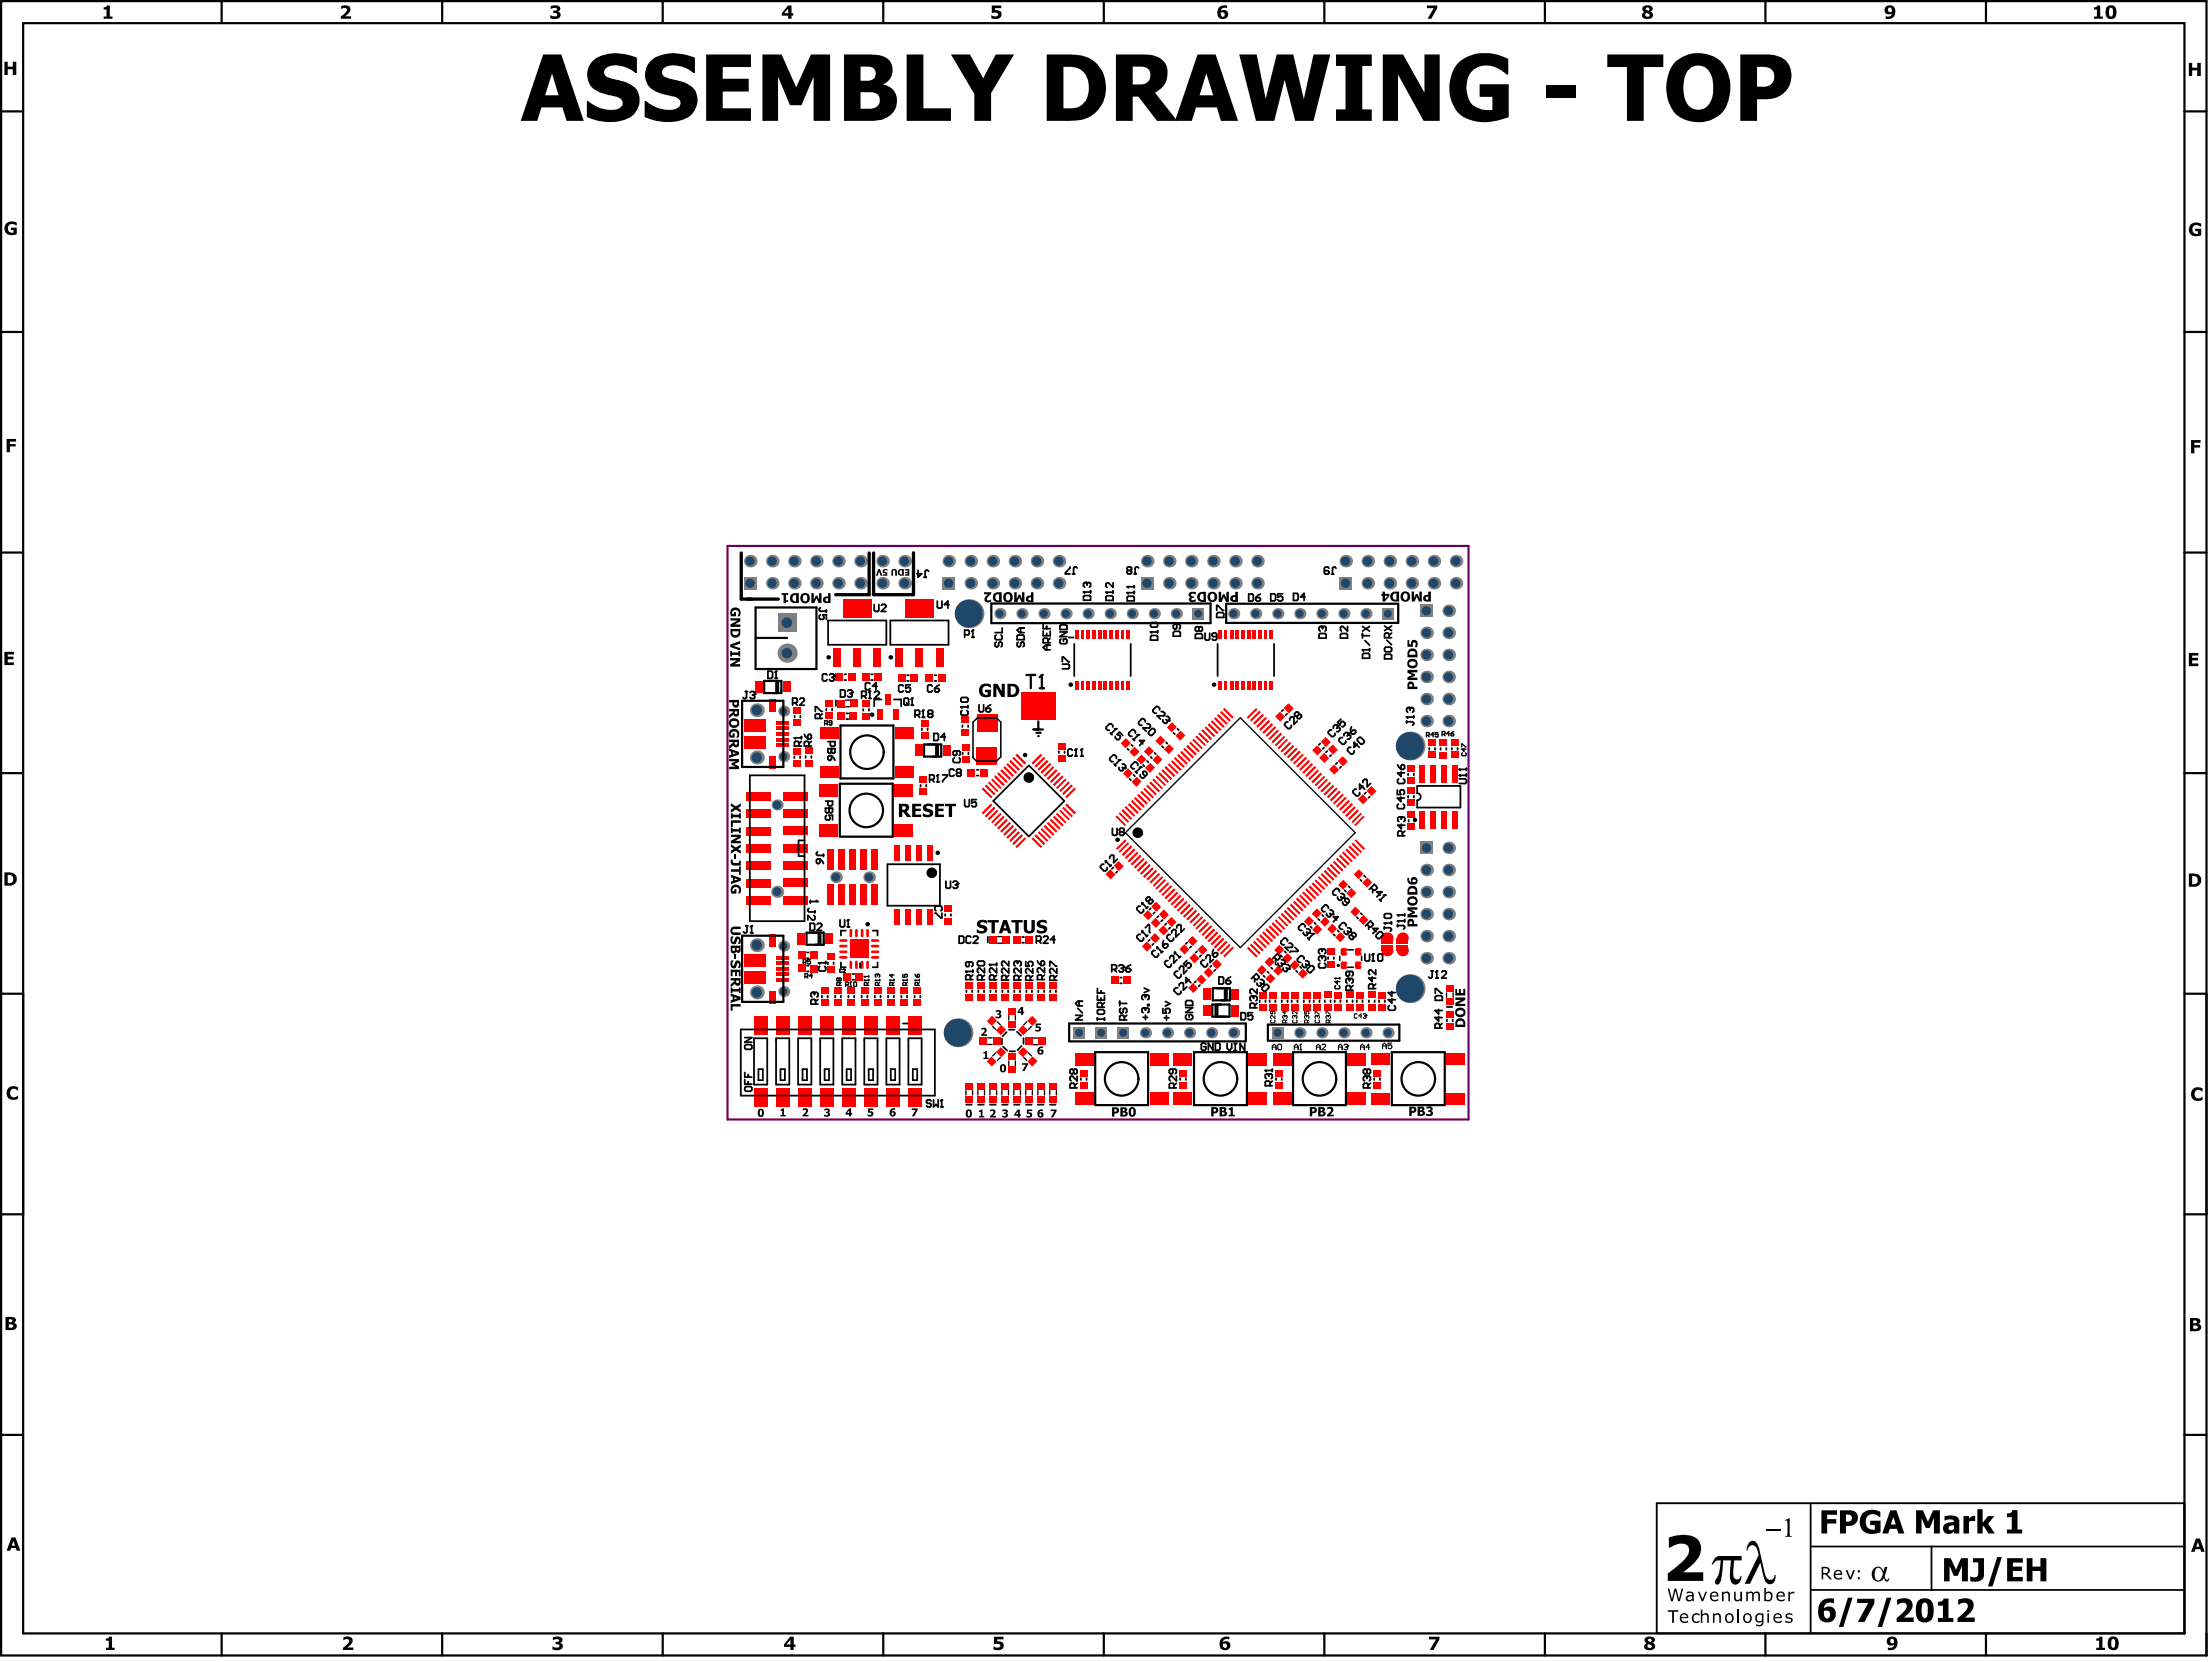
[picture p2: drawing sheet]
<svg xmlns="http://www.w3.org/2000/svg" width="423mm" height="318mm" viewBox="0 0 423 318" stroke-linecap="round" stroke-linejoin="round" font-family="sans-serif">
<path d="M139.2 104.4h141.7v109.7h-141.7z" fill="none" stroke="#606" stroke-width=".42"/>
<g fill="none" stroke="#000" stroke-width=".42">
<path d="M.2 .2h421.9v316.4h-421.9zM4.4 4.4h413.5v308h-413.5zM42.4 .2v4.2M84.6 .2v4.2M126.8 .2v4.2M169 .2v4.2M211.2 .2v4.2M253.4 .2v4.2M295.5 .2v4.2M337.7 .2v4.2M379.9 .2v4.2M.2 21.3h4.2"/>
<path d="M417.9 21.3h4.2M.2 63.5h4.2M417.9 63.5h4.2M.2 105.7h4.2M417.9 105.7h4.2M.2 147.9h4.2M417.9 147.9h4.2M.2 190h4.2M417.9 190h4.2M.2 232.2h4.2M417.9 232.2h4.2M.2 274.4h4.2"/>
<path d="M417.9 274.4h4.2M42.4 312.4v4.2M84.6 312.4v4.2M126.8 312.4v4.2M169 312.4v4.2M211.2 312.4v4.2M253.4 312.4v4.2M295.5 312.4v4.2M337.7 312.4v4.2M379.9 312.4v4.2"/>
</g>
<path d="M346.4 287.5v24.9M346.4 295.8h71.5M369.5 295.8v8.3M417.9 287.5h-101v24.9h101M332.5 307.8v2.6M346.4 304.1h71.5" fill="none" stroke="#000" stroke-width=".34"/>
<path d="M417.9 287.5h-101v24.9h101" fill="none" stroke="#000" stroke-width=".19"/>
<g fill="#000">
<path d="M.8 11.8h.7v.9h.9v-.9h.7v2.5h-.7v-1.1h-.9v1.1h-.7zM19.8 1.4h.1a.4 .4 0 0 0 .5-.3h.6v2.1h.5v.4h-1.7v-.4h.6v-1.4h-.6zM65.3 1.2l1-.2 .6 .3 .1 .3-.1 .7-.9 .8h1.2v.5h-2v-.4l.9-.8a.51 .51 0 0 0 .2-.8 .51 .51 0 0 0-.8 0l-.2 .1zM105.4 1.1l.5-.1 .8 .1a.58 .58 0 0 1 .5 .6 .58 .58 0 0 1-.5 .5 .73 .73 0 0 1 .5 .9 .73 .73 0 0 1-.9 .5l-1-.1v-.6l.7 .2a.4 .4 0 0 0 .5 0 .4 .4 0 0 0 0-.6 .4 .4 0 0 0-.5 0h-.1v-.5a.39 .39 0 0 0 .4 .1 .39 .39 0 0 0 .2-.5l-.1-.1h-.5l-.5 .2zM189.7 1.1h1.8v.5h-1.1v.3l.6 .1a.86 .86 0 0 1 .5 1.1 .86 .86 0 0 1-1.1 .5l-.8-.1v-.6l.8 .3a.41 .41 0 0 0 .6-.4 .41 .41 0 0 0-.6-.4l-.7 .1zM181.9 10.4h3.7l2.5 4.6 2.4-4.6h3.5l-4.4 7.4v5.3h-3.2v-5.1zM237.1 10.4h3.3l1.7 8.5 2.1-8.5h3.2l2 8.5 1.9-8.5h3.2l-3.2 12.7h-3.5l-2-7.8-2 7.8h-3.5zM273 1.1h2v.5l-1.2 2h-.7l1.2-2h-1.3zM295.8 16.3h5.6v2.4h-5.6zM400.6 1.4a.4 .4 0 0 0 .6-.3h.6v2.1h.5v.4h-1.7v-.4h.6v-1.4h-.6zM418.7 12h.7v1h.9v-1h.7v2.6h-.7v-1.1h-.9v1.1h-.7zM113.5 11.5a8.1 8.1 0 0 1 7.7-.7l.6 .3v2.9h-.2a5.3 5.3 0 0 0-5.4-1.2 1.07 1.07 0 0 0-.6 1.2 1.07 1.07 0 0 0 1 .9l1.9 .5a5.9 5.9 0 0 1 3.4 1.9 4 4 0 0 1-3 5.8 9.8 9.8 0 0 1-5.9-.4l-.7-.3v-3.1l.3 .1a6.6 6.6 0 0 0 5.6 1.4h.2a1.17 1.17 0 0 0 .7-1.3 1.17 1.17 0 0 0-1-1l-1.7-.3a5.7 5.7 0 0 1-3.5-1.9 3.8 3.8 0 0 1 .6-4.8z"/>
<path d="M124.4 11.7a7.4 7.4 0 0 1 6.7-1.2l1.8 .6v2.9h-.3a5.5 5.5 0 0 0-5.3-1.2 1.1 1.1 0 0 0-.6 1.2 1.1 1.1 0 0 0 1 .9l1.4 .4a6 6 0 0 1 3.9 2 4.1 4.1 0 0 1-3.3 5.9 10 10 0 0 1-5.7-.5l-.7-.3v-3.1h.3a6.5 6.5 0 0 0 5.7 1.5 1.14 1.14 0 0 0 .9-1.1 1.14 1.14 0 0 0-.9-1.1l-1.3-.3a6.4 6.4 0 0 1-4.1-2.1 3.8 3.8 0 0 1 .5-4.5zM135.1 10.4h8.6v2.4h-5.4v2.3h4.9v2.4h-4.9v3.2h5.4v2.4h-8.6zM145.9 10.4h3.6l2.8 6.3 2.8-6.3h3.7v12.7h-3.2v-8.4l-2.3 5.4h-2.2l-2.3-5.4v8.4h-2.9zM173.4 10.4h3.3v10.3h5.2v2.4h-8.5zM255.6 10.4h6.8v2.2h-1.8v8.3h1.8v2.2h-6.8v-2.2h1.8v-8.3h-1.8zM264.5 10.4h3.9l4.1 7.3v-7.3h2.9v12.7h-3.1l-4.9-8.8v8.8h-2.9zM279.1 11.9a8.5 8.5 0 0 1 8.3-1.1l1.1 .5v3h-.3l-.6-.5a4.5 4.5 0 0 0-6.1-.1 5.1 5.1 0 0 0 .3 6.4 5.3 5.3 0 0 0 3.7 1v-2.6h-2.4v-2.4h5.5v6.3l-.2 .1a9.6 9.6 0 0 1-9-.5 7.4 7.4 0 0 1-.3-10.1zM307.5 10.4h10.7v2.4h-3.8v10.3h-3.2v-10.3h-3.7zM1.2 42.7l.2-.1a1.96 1.96 0 0 1 1.8 0v.6l-.8-.4-.6 .1-.2 .4-.1 .5a.84 .84 0 0 0 1.1 .7v-.5h-.5v-.5h1.1v1.3l-1.2 .2a1.33 1.33 0 0 1-1.1-.9 1.33 1.33 0 0 1 .3-1.4zM419.1 42.9l.2-.1a1.96 1.96 0 0 1 1.8 0v.6l-.8-.4-.6 .2-.2 .3-.1 .5a.84 .84 0 0 0 1.1 .7v-.5h-.5v-.5h1.1v1.3l-1.2 .2a1.33 1.33 0 0 1-1.1-.9 1.33 1.33 0 0 1 .3-1.4zM1.3 83.9h1.8v.6h-1.2v.4h1.1v.5h-1.1v1.1h-.6zM419.2 84.2h1.8v.5h-1.2v.4h1.1v.5h-1.1v1.1h-.6z"/>
<path d="M.8 124.7h1.9v.5h-1.2v.4h1.1v.5h-1.1v.6h1.2v.5h-1.9zM418.7 124.9h1.9v.5h-1.2v.4h1.1v.5h-1.1v.6h1.2v.5h-1.9zM1.6 208.1l.8-.4 1.1 .2v.7l-.6-.4h-.5l-.4 .5-.1 .4a.8 .8 0 0 0 .6 .7 .8 .8 0 0 0 .9-.3v.7l-1 .1a1.34 1.34 0 0 1-1.1-.8 1.34 1.34 0 0 1 .3-1.4zM419.5 208.3l.8-.4 1.1 .2v.7l-.6-.4h-.5l-.4 .5-.1 .4a.8 .8 0 0 0 .6 .7 .8 .8 0 0 0 .9-.3v.7l-1 .1a1.34 1.34 0 0 1-1.1-.8 1.34 1.34 0 0 1 .3-1.4zM328 298l.5-.3 .4-.1h4.3v.8h-1.4l-.1 .2a6.4 6.4 0 0 0 .1 3.2 .66 .66 0 0 0 .7 .2 .66 .66 0 0 0 .5-.6h.2a1.36 1.36 0 0 1-1.6 1.6 2.51 2.51 0 0 1-.7-2.5l.3-2.1h-1.6l-.2 2.6a2.18 2.18 0 0 1-.8 2.1 .6 .6 0 0 1-.6-.5 .6 .6 0 0 1 .3-.6l.1-.2a5.7 5.7 0 0 0 .8-3.4l-.7 .1-.8 .7h-.3zM334.6 295a1.04 1.04 0 0 1 1.1-.2 1.04 1.04 0 0 1 .7 .9l1.2 5a1.34 1.34 0 0 0 1.1 1.4l.4-.1 .3-.3 .1-.5h.2a1.33 1.33 0 0 1-1.4 1.7 2.11 2.11 0 0 1-1-1.8l-.5-2.3-2 4.1h-1l2.6-5.5-.1-.5a1.5 1.5 0 0 0-1-1.4 1 1 0 0 0-1 1h-.2l.1-.3zM341.4 290.7l1-.3v3.3l.4 .1v.1h-1.3v-.1a.37 .37 0 0 0 .4-.1 .37 .37 0 0 0 .1-.4v-1.9a.44 .44 0 0 0-.4-.6zM348.5 288.8h3v.9h-1.9v.8h1.7v.9h-1.7v1.9h-1.1zM356.4 289.4a2.86 2.86 0 0 1 3.3-.3v1.1l-.9-.6h-1a1.39 1.39 0 0 0-.8 1.9 1.33 1.33 0 0 0 1.6 1.1l.1-.9h-.9v-.9h2v2.2l-1.1 .3a2.24 2.24 0 0 1-2.9-2.4l.2-.9zM366.6 288.8h1.3l.9 2.2 1-2.2h1.3v4.5h-1.1v-3l-.8 1.9h-.8l-.8-1.9v3h-1zM375.6 289.9h1.1v.5l.5-.4 .7-.1v1h-.8l-.4 .1v2.3h-1.1zM378.3 288.6h1v2.7l1-1.4h1.2l-1.1 1.5 1.2 1.9h-1.2l-.9-1.5-.2 .3v1.2h-1z"/>
<path d="M382.1 297.8h.9l-1.8 5.6h-.9zM383.9 289.4h.2a.69 .69 0 0 0 .9-.6h1v3.7h.8v.8h-2.9v-.8h1v-2.3h-1zM20.3 313.4a.4 .4 0 0 0 .5-.4h.6v2.1h.5v.5h-1.6v-.5h.5v-1.3h-.5zM65.7 313.1l1-.1 .6 .3 .2 .3-.2 .6-.8 .9h1.1v.5h-2v-.5l.9-.7a.51 .51 0 0 0 .2-.8 .51 .51 0 0 0-.8 0l-.2 .1zM105.8 313.1l.6-.1 .8 .1a.58 .58 0 0 1 .4 .5 .58 .58 0 0 1-.5 .6 .73 .73 0 0 1 .5 .9 .73 .73 0 0 1-.9 .5l-1-.1v-.6l.7 .2a.4 .4 0 0 0 .5-.1 .4 .4 0 0 0 0-.5 .4 .4 0 0 0-.5 0h-.1v-.5a.39 .39 0 0 0 .4 0 .39 .39 0 0 0 .2-.4l-.1-.1h-.5l-.5 .2zM190.2 313h1.8v.5h-1.2v.4l.7 .1a.86 .86 0 0 1 .4 1.1 .86 .86 0 0 1-1.1 .5l-.7-.1v-.6l.7 .2a.41 .41 0 0 0 .6-.4 .41 .41 0 0 0-.6-.3l-.6 .1zM273.4 313h2v.5l-1.2 2.1h-.7l1.2-2.1h-1.3zM319 308h2.1v.3h-.9v2.1h-.3v-2.1h-.9zM319 303.8h.3l.5 2 .6-2h.3l.5 2 .5-2h.3l-.6 2.4h-.4l-.5-2-.5 2h-.3zM323.9 308.8l.8-.3 .4 .2v.3l-.4-.2a.66 .66 0 0 0-.7 .7 .66 .66 0 0 0 .8 .6l.3-.2v.3l-.4 .2h-.5l-.4-.3-.2-.8zM319.3 294.1l1.3-.4a5.4 5.4 0 0 1 4.1 .6 3.1 3.1 0 0 1-.4 4.4l-.9 .9-1.4 1.1h3.8v1.6h-6.8v-1.4l2-1.5a4.6 4.6 0 0 0 2.1-3 1.27 1.27 0 0 0-1.6-1.2l-1 .2-1.2 .6zM324.8 304.4h.3l.6 1.4 .6-1.4h.3l-.8 1.8h-.3z"/>
<path d="M325.4 307.8h.3v1l.5-.3a.57 .57 0 0 1 .7 .7v1.2h-.3v-1.1a.46 .46 0 0 0-.3-.5 .46 .46 0 0 0-.5 .2l-.1 1.4h-.3zM327.7 308.5h.3v.3l.3-.3h.5a.59 .59 0 0 1 .4 .7v1.2h-.3v-1.1a.5 .5 0 0 0-.3-.5 .5 .5 0 0 0-.6 .2v1.4h-.3zM329.4 304.4h.3l.1 .2a.65 .65 0 0 1 .7-.2 .65 .65 0 0 1 .4 .6v1.2h-.2v-1a.5 .5 0 0 0-.4-.6 .5 .5 0 0 0-.6 .3v1.3h-.3zM331.7 304.4h.3v1.2a.47 .47 0 0 0 .4 .4 .47 .47 0 0 0 .5-.2v-1.4h.4v1.8h-.4v-.2l-.6 .3a.54 .54 0 0 1-.6-.7zM334.1 304.4h.3v.2l.3-.2a.52 .52 0 0 1 .7 .3l.1-.1a.65 .65 0 0 1 .8-.2 .65 .65 0 0 1 .4 .6v1.2h-.3v-1a.45 .45 0 0 0-.4-.5 .45 .45 0 0 0-.5 .3v1.2h-.3v-1a.45 .45 0 0 0-.3-.5 .45 .45 0 0 0-.5 .2v1.3h-.3zM341.7 308.8l.3-.3h.4l.4 .1 .1 .4-.6-.2a.28 .28 0 0 0-.4 .1 .28 .28 0 0 0 .2 .4h.3a.55 .55 0 0 1 .5 .7 .55 .55 0 0 1-.7 .4l-.6-.1-.1-.4 .6 .3a.31 .31 0 0 0 .5-.1 .31 .31 0 0 0-.2-.5h-.3a.5 .5 0 0 1-.5-.3 .5 .5 0 0 1 .1-.5zM342.1 304.4h.3v.3l.5-.3h.4v.4l-.4-.1-.5 .2v1.3h-.3zM353.5 305.6h.9l-1.8 5.6h-.8zM353.1 300.3h.3l.6 1.4 .5-1.4h.4l-.7 1.8h-.4zM355.3 305.8h3.3v.8l-1.9 3.6h-1.3l2-3.6h-2.1zM360.9 305.6h.9l-1.7 5.6h-.9zM362.9 305.9l1.1-.2a1.44 1.44 0 0 1 1.8 .6 1.44 1.44 0 0 1-.3 1.8l-1.3 1.2h1.9v.9h-3.3v-.7l1.4-1.2a1.04 1.04 0 0 0 .2-1.7l-.5-.1-1 .4z"/>
<path d="M370.7 306.4h.2a.75 .75 0 0 0 .9-.7h1v3.7h.9v.8h-3v-.8h1v-2.3h-1zM371.9 298h1.3l1 2.2 1-2.2h1.3v4.4h-1.2v-2.9l-.8 1.9h-.7l-.8-1.9v2.9h-1.1zM374.6 305.9l1.1-.2a1.45 1.45 0 0 1 1.7 .6 1.45 1.45 0 0 1-.3 1.8l-1.2 1.2h1.9v.9h-3.3v-.7l1.4-1.2a1.04 1.04 0 0 0 .2-1.7l-.6-.1-.9 .4zM377.4 298h2.1v3.1a1.49 1.49 0 0 1-1.9 1.4l-.7-.1v-.9l.8 .2a.77 .77 0 0 0 .8-1.1v-1.8h-1.1zM384 298h3v.8h-1.9v.8h1.7v.8h-1.7v1.2h1.9v.8h-3zM387.7 298h1.1v1.6h1.6v-1.6h1.1v4.4h-1.1v-2h-1.6v2h-1.1zM401 313.4h.1a.4 .4 0 0 0 .5-.4h.6v2.1h.5v.5h-1.7v-.5h.6v-1.3h-.6z"/>
<path d="M150.7 1.1h.7v1.4h.4v.5h-.4v.6h-.6v-.6h-1.2v-.5zM150.8 1.6l-.8 .9h.8z"/>
<path d="M161.5 10.4h4.5a5.4 5.4 0 0 1 4.1 1.1 3.1 3.1 0 0 1-1.1 4.7 3.3 3.3 0 0 1 2.6 2.5 3.3 3.3 0 0 1-1.3 3.4 5.2 5.2 0 0 1-3.8 1h-5zM164.6 12.7v2.7h1.3a1.37 1.37 0 0 0 1.5-.8 1.37 1.37 0 0 0-.6-1.7l-.7-.2zM164.6 17.6v3.2h.2a4.3 4.3 0 0 0 3-.5l.3-.3 .2-.5-.1-.9a2.22 2.22 0 0 0-2.4-1z"/>
<path d="M200.2 10.4h4.2a6.6 6.6 0 0 1 6.6 3.4l.1 .3a6.6 6.6 0 0 1-2.3 8.1 8.5 8.5 0 0 1-4.6 .9h-4zM203.4 12.8l.1 7.9a4.7 4.7 0 0 0 3.7-.8 4.8 4.8 0 0 0 .3-5.8 4.3 4.3 0 0 0-4.1-1.3z"/>
<path d="M233.2 1.4l.6-.3h1v.5l-.6-.1a.64 .64 0 0 0-.7 .6l.8-.2a.92 .92 0 0 1 .5 1.3 .92 .92 0 0 1-1.3 .4l-.4-.4-.2-.5 .1-.9zM233.5 2.4v.2a.44 .44 0 0 0 .2 .5 .44 .44 0 0 0 .6-.1 .48 .48 0 0 0-.2-.6 .48 .48 0 0 0-.6 0z"/>
<path d="M314.3 1.3l.4-.2 .6-.1a.65 .65 0 0 1 .7 .3 .65 .65 0 0 1 0 .8l-.3 .1a.75 .75 0 0 1 .5 1 .75 .75 0 0 1-1 .4l-.7-.1-.3-.3a.62 .62 0 0 1 .4-.9 .66 .66 0 0 1-.3-1zM314.8 1.6l.2 .3a.31 .31 0 0 0 .4 .1 .31 .31 0 0 0 .1-.5 .31 .31 0 0 0-.5 0zM314.9 2.4a.42 .42 0 0 0 .1 .7 .42 .42 0 0 0 .6-.3z"/>
<path d="M320.4 11.9a6.5 6.5 0 0 1 9.2 .3 8 8 0 0 1-.3 9.5 6.6 6.6 0 0 1-9.1-.3 8 8 0 0 1 .2-9.5zM322.9 13.5a6.6 6.6 0 0 0 .1 6.6 2.66 2.66 0 0 0 2.8 .7 2.66 2.66 0 0 0 1.8-2.2 6.1 6.1 0 0 0-1-5.4 2.53 2.53 0 0 0-3.7 .3z"/>
<path d="M332.9 10.4h5a5.1 5.1 0 0 1 4.1 1.6 4.5 4.5 0 0 1 .1 4.8 4.5 4.5 0 0 1-4.3 2.2h-1.7v4.1h-3.2zM336.1 12.8v3.8h.8a1.95 1.95 0 0 0 2.4-1.2 1.95 1.95 0 0 0-1-2.4l-.8-.2z"/>
<path d="M360.7 1.3l.7-.3 .6 .1 .3 .2 .3 .7-.1 .8a1.37 1.37 0 0 1-1.8 .8v-.5h.9l.3-.4v-.1l-.7 .1-.5-.2-.2-.7zM361.3 1.5l-.1 .3a.41 .41 0 0 0 .2 .5 .41 .41 0 0 0 .5-.1v-.1a.43 .43 0 0 0 0-.5 .43 .43 0 0 0-.6-.1z"/>
<path d="M403.1 1.3l.5-.2a1.13 1.13 0 0 1 1.1 .3 1.13 1.13 0 0 1 .2 1.2v.1a1.06 1.06 0 0 1-1.3 .9 1.06 1.06 0 0 1-.8-1.4zM403.6 1.6l-.1 .8a.56 .56 0 0 0 .4 .8l.2-.1 .1-.4v-.8a.36 .36 0 0 0-.6-.3z"/>
<path d="M103.9 10.4h3.5l4.3 12.7h-3.3l-.8-2.6h-4l-.8 2.6h-3.2zM105.6 14l-1.3 4.2h2.6z"/>
<path d="M229.1 10.4h3.5l4.3 12.7h-3.3l-.8-2.6h-4l-.8 2.6h-3.2zM230.8 14l-1.3 4.2h2.6z"/>
<path d="M213.5 10.4h5.1a5.2 5.2 0 0 1 4 1.3 4 4 0 0 1-1.6 6l4.2 5.4h-3.9l-3.5-4.6h-1.1v4.6h-3.2zM216.7 12.7v3.5h.9a1.93 1.93 0 0 0 2.5-1.9 1.55 1.55 0 0 0-1.8-1.6z"/>
<path d="M.8 166.8l1.5 .1a1.25 1.25 0 0 1 .9 1.5 1.25 1.25 0 0 1-1.5 1h-.9zM1.5 167.3v1.6l.6-.1a.8 .8 0 0 0 .4-.9 .8 .8 0 0 0-.9-.6z"/>
<path d="M418.7 167.1h1.5a1.25 1.25 0 0 1 .9 1.5 1.25 1.25 0 0 1-1.5 1h-.9zM419.4 167.5v1.6l.6-.1a.8 .8 0 0 0 .4-.9 .8 .8 0 0 0-.9-.6z"/>
<path d="M1.1 251.8l1.7 .2a.57 .57 0 0 1 .2 .5 .57 .57 0 0 1-.3 .5 .73 .73 0 0 1 .5 .9 .73 .73 0 0 1-1 .5h-1.1zM1.7 252.3v.6h.2a.35 .35 0 0 0 .4-.1 .35 .35 0 0 0 .1-.4zM1.7 253.3v.6h.3a.37 .37 0 0 0 .5-.4 .37 .37 0 0 0-.6-.2z"/>
<path d="M419 252.1l1.7 .1a.57 .57 0 0 1 .2 .5 .57 .57 0 0 1-.3 .5 .73 .73 0 0 1 .5 .9 .73 .73 0 0 1-1 .5h-1.1zM419.6 252.5v.6h.2a.35 .35 0 0 0 .4-.1 .35 .35 0 0 0 .1-.3zM419.6 253.5v.6h.3a.37 .37 0 0 0 .5-.4 .37 .37 0 0 0-.6-.2z"/>
<path d="M2.2 294h.8l.9 2.6h-.7l-.2-.5h-.9l-.2 .5h-.6zM2.6 294.7l-.4 .9h.7z"/>
<path d="M352 288.8h1.9a1.48 1.48 0 0 1 1.5 1.5 1.48 1.48 0 0 1-1.5 1.5h-.8v1.5h-1.1zM353.1 289.6v1.4h.5a.7 .7 0 0 0 .7-.8 .7 .7 0 0 0-1-.6z"/>
<path d="M361.6 288.8h1.2l1.5 4.5h-1.1l-.3-.9h-1.4l-.3 .9h-1.1zM362.2 290.1l-.5 1.4h1z"/>
<path d="M358.5 300a1.05 1.05 0 0 1 1.1-.3 1.05 1.05 0 0 1 .7 .9l.3-.9h.5l-.4 1.3a.6 .6 0 0 0-.1 .7 .6 .6 0 0 0 .6 .4l.2-.3a.51 .51 0 0 1-.5 .7l-.3-.3-.2-.4-.4 .5-.7 .2a1.13 1.13 0 0 1-1.2-1 1.95 1.95 0 0 1 .4-1.5zM358.8 300.2l-.2 1a.74 .74 0 0 0 .2 .9 .74 .74 0 0 0 .9 0l.1-.1a1.27 1.27 0 0 0-.6-2.2z"/>
<path d="M372.8 292a.51 .51 0 0 0 .2 .6 .51 .51 0 0 0 .7-.1l.1-.8-.6 .1zM372 290l.8-.1a1.6 1.6 0 0 1 2 .8v2.6h-1v-.4l-.5 .4a1.11 1.11 0 0 1-1.6-.9 1.11 1.11 0 0 1 1.4-1.2l.7-.1a.86 .86 0 0 0-1.3-.4l-.5 .1z"/>
<path d="M420.1 294.2h.8l.9 2.6h-.7l-.2-.5h-.9l-.2 .5h-.6zM420.5 294.9l-.4 .9h.7z"/>
<path d="M151.2 313h.6v1.5h.4v.5h-.4v.6h-.6v-.6h-1.2v-.5zM151.2 313.6l-.7 .9h.7z"/>
<path d="M233.7 313.4l.5-.4h1v.5l-.5-.1a.64 .64 0 0 0-.8 .6l.9-.1a.92 .92 0 0 1 .4 1.3 .92 .92 0 0 1-1.3 .4l-.4-.4-.2-.5 .1-.9zM233.9 314.4v.1a.44 .44 0 0 0 .2 .6 .44 .44 0 0 0 .6-.1v-.1a.48 .48 0 0 0-.2-.6 .48 .48 0 0 0-.6 .1z"/>
<path d="M314.7 313.3l.5-.3h.5a.65 .65 0 0 1 .8 .2 .65 .65 0 0 1-.1 .8l-.3 .2a.75 .75 0 0 1 .5 1 .75 .75 0 0 1-1 .4l-.6-.1-.4-.4a.62 .62 0 0 1 .4-.8 .66 .66 0 0 1-.3-1zM315.3 313.6l.1 .3a.31 .31 0 0 0 .5 0 .31 .31 0 0 0 0-.4 .31 .31 0 0 0-.4-.1zM315.3 314.4a.42 .42 0 0 0 .1 .7 .42 .42 0 0 0 .6-.3z"/>
<path d="M321.6 308.8l.8-.3 .4 .2 .2 .4v.4h-1.3v.2l.2 .4 .4 .1 .6-.3v.4l-.9 .1a.94 .94 0 0 1-.5-1.5zM321.7 309v.3h1a.51 .51 0 0 0-.4-.5 .51 .51 0 0 0-.6 .2z"/>
<path d="M322.7 304.5l.9-.1 .3 .1 .1 .3v1.4h-.3v-.2l-.6 .3a.64 .64 0 0 1-.6-.8 .64 .64 0 0 1 .9-.5h.2a.46 .46 0 0 0-.2-.4 .46 .46 0 0 0-.6 .1l-.1 .1zM322.8 305.5a.46 .46 0 0 0 .4 .5 .46 .46 0 0 0 .5-.2v-.5h-.6z"/>
<path d="M327.3 304.7l.5-.3h.4l.4 .2 .2 .7h-1.4v.3l.4 .4h.5l.4-.2v.3l-.7 .2-.7-.4-.2-.5zM327.6 304.8l-.2 .3h1.1a.52 .52 0 0 0-.4-.5 .52 .52 0 0 0-.5 .2z"/>
<path d="M330.2 308.8l.5-.3 .7 .2 .2 .4 .1 .5a.87 .87 0 0 1-1.2 .8 .87 .87 0 0 1-.4-1.3zM330.4 308.9l-.1 .5a.56 .56 0 0 0 .6 .7 .56 .56 0 0 0 .4-.8 .53 .53 0 0 0-.9-.4z"/>
<path d="M333.7 308.8l.5-.3 .6 .1 .2 .3 .1 .7a.85 .85 0 0 1-1.1 .7 .85 .85 0 0 1-.4-1.2zM333.9 308.9l-.1 .5a.56 .56 0 0 0 .6 .7 .56 .56 0 0 0 .4-.8 .52 .52 0 0 0-.4-.5 .52 .52 0 0 0-.5 .1z"/>
<path d="M336.1 308.7l.4-.2 .5 .1 .4-.1v1.9a.95 .95 0 0 1-1.4 .6v-.3l.7 .1 .4-.4v-.3l-.4 .2h-.4l-.4-.2-.1-.9zM336.2 309l-.1 .3a.56 .56 0 0 0 .2 .7 .56 .56 0 0 0 .8-.1v-1l-.7-.1z"/>
<path d="M338.1 308h.4v.3h-.4zM338.1 308.5h.3v1.9h-.3z"/>
<path d="M337.5 303.7h.3v.9l.3-.2h.4l.5 .4v.9l-.4 .5h-1.1zM337.9 304.8l-.1 1.1 .4 .1a.66 .66 0 0 0 .6-.7 .66 .66 0 0 0-.6-.6z"/>
<path d="M339.5 308.8l.7-.3a.81 .81 0 0 1 .7 .8v.2h-1.3l.2 .6 .5 .1 .6-.3v.3l-.3 .2-.9-.1-.3-.2-.1-.4v-.5zM339.7 308.9l-.1 .4 1-.1a.54 .54 0 0 0-.4-.4 .54 .54 0 0 0-.5 .1z"/>
<path d="M340.1 304.6l.4-.2h.4l.4 .2 .2 .7h-1.4v.3l.4 .4h.5l.4-.2v.3l-.7 .2-.7-.4-.2-.6zM340.3 304.8l-.2 .3h1.1a.52 .52 0 0 0-.4-.5 .52 .52 0 0 0-.5 .2z"/>
<path d="M348.5 299.6l1.1 .1 .3 .2a.71 .71 0 0 1-.3 1.1l.9 1.1h-.4l-.8-1h-.5v1h-.3zM348.8 299.9v.9h.5a.45 .45 0 0 0 .4-.5 .45 .45 0 0 0-.5-.4z"/>
<path d="M348.4 306.3h.1a2.47 2.47 0 0 1 2.4-.5v.8l-.5-.1a1.19 1.19 0 0 0-1.5 1h.1a1.37 1.37 0 0 1 2.1 .5l.1 .3a1.67 1.67 0 0 1-1.4 2 1.67 1.67 0 0 1-1.9-1.5l-.1-.7a2.6 2.6 0 0 1 .6-1.8zM348.9 308.1v.3a.81 .81 0 0 0 .8 1.1 .8 .8 0 0 0 .4-1.1 .8 .8 0 0 0-1.2-.3z"/>
<path d="M351 300.4h.2a.77 .77 0 0 1 .8-.1 .77 .77 0 0 1 .4 .7v.2h-1.3l.1 .5 .4 .1 .8-.2-.1 .4-1 .1-.3-.3-.2-.6zM351.2 300.7l-.1 .3h1a.5 .5 0 0 0-.3-.5 .5 .5 0 0 0-.6 .1z"/>
<path d="M355.4 300.3h.4v.4h-.4zM355.4 301.6h.4v.5h-.4z"/>
<path d="M361.2 313.3l.6-.3h.6l.3 .2 .3 .7-.1 .9a1.37 1.37 0 0 1-1.7 .8v-.5h.8l.3-.4v-.2l-.7 .2-.5-.2-.2-.8zM361.7 313.5l-.1 .2a.41 .41 0 0 0 .2 .6 .41 .41 0 0 0 .5-.2 .43 .43 0 0 0 0-.6 .43 .43 0 0 0-.6 0z"/>
<path d="M366.9 306.2a1.73 1.73 0 0 1 2-.4 1.73 1.73 0 0 1 1 1.8l-.1 1.4a1.65 1.65 0 0 1-1.8 1.3 1.65 1.65 0 0 1-1.4-1.8v-1.4zM367.8 306.7l-.2 1.3a1.45 1.45 0 0 0 .6 1.5 1.04 1.04 0 0 0 .6-1.4v-.2a1.29 1.29 0 0 0-.5-1.4z"/>
<path d="M403.5 313.3l.5-.3a1.13 1.13 0 0 1 1.1 .4 1.13 1.13 0 0 1 .2 1.2v.1a1.06 1.06 0 0 1-1.3 .9 1.06 1.06 0 0 1-.8-1.4zM404 313.6l-.1 .8a.56 .56 0 0 0 .5 .7l.1-.1 .2-.4-.1-.8a.34 .34 0 0 0-.2-.3 .34 .34 0 0 0-.4 .1z"/>
</g>
<path d="M337.9 292.6h2.7" fill="none" stroke="#000" stroke-width=".25"/>
<g fill="#f00">
<path d="M267.2 179.4h2.1v1h-2.1z" fill-rule="evenodd"/>
<path d="M267.2 180.8h2.1v1h-2.1z" fill-rule="evenodd"/>
<path d="M264.3 179.4h2.1v1h-2.1z" fill-rule="evenodd"/>
<path d="M264.3 180.8h2.1v1h-2.1z" fill-rule="evenodd"/>
</g>
<circle cx="163.3" cy="182.5" r=".55" fill="#808080"/>
<circle cx="163.3" cy="182.5" r=".27" fill="#a6968d"/>
<circle cx="165.3" cy="182.5" r=".55" fill="#808080"/>
<circle cx="165.3" cy="182.5" r=".27" fill="#a6968d"/>
<circle cx="165.3" cy="180.5" r=".55" fill="#808080"/>
<circle cx="165.3" cy="180.5" r=".27" fill="#a6968d"/>
<circle cx="163.1" cy="180.3" r=".55" fill="#808080"/>
<circle cx="163.1" cy="180.3" r=".25" fill="#a6968d"/>
<circle cx="149.9" cy="189.6" r="1.05" fill="#808080"/>
<circle cx="149.9" cy="189.6" r=".74" fill="#1f4769"/>
<circle cx="149.9" cy="136" r="1.05" fill="#808080"/>
<circle cx="149.9" cy="136" r=".74" fill="#1f4769"/>
<circle cx="149.9" cy="180.9" r="1.05" fill="#808080"/>
<circle cx="149.9" cy="181" r=".74" fill="#1f4769"/>
<circle cx="149.9" cy="144.7" r="1.05" fill="#808080"/>
<circle cx="149.9" cy="144.7" r=".74" fill="#1f4769"/>
<circle cx="156.2" cy="111.5" r="1.2" fill="#808080"/>
<circle cx="156.1" cy="111.5" r=".89" fill="#1f4769"/>
<circle cx="156.2" cy="107.3" r="1.2" fill="#808080"/>
<circle cx="156.1" cy="107.3" r=".89" fill="#1f4769"/>
<circle cx="159.9" cy="167.8" r="1.12" fill="#808080"/>
<circle cx="159.9" cy="167.8" r=".8" fill="#1f4769"/>
<circle cx="166.3" cy="167.8" r="1.12" fill="#808080"/>
<circle cx="166.2" cy="167.8" r=".8" fill="#1f4769"/>
<circle cx="173.1" cy="111.5" r="1.2" fill="#808080"/>
<circle cx="173" cy="111.5" r=".89" fill="#1f4769"/>
<circle cx="173.1" cy="107.3" r="1.2" fill="#808080"/>
<circle cx="173" cy="107.3" r=".89" fill="#1f4769"/>
<circle cx="189.9" cy="107.3" r="1.2" fill="#808080"/>
<circle cx="189.9" cy="107.3" r=".89" fill="#1f4769"/>
<circle cx="189.9" cy="111.5" r="1.2" fill="#808080"/>
<circle cx="189.9" cy="111.5" r=".89" fill="#1f4769"/>
<circle cx="199.7" cy="117.4" r="1.08" fill="#808080"/>
<circle cx="199.7" cy="117.4" r=".76" fill="#1f4769"/>
<circle cx="204" cy="117.4" r="1.08" fill="#808080"/>
<circle cx="203.9" cy="117.4" r=".76" fill="#1f4769"/>
<path d="M205.4 196.4h2.2v2.2h-2.2z" fill-rule="evenodd" fill="#808080"/>
<circle cx="206.4" cy="197.5" r=".76" fill="#1f4769"/>
<path d="M209.6 196.4h2.2v2.2h-2.2z" fill-rule="evenodd" fill="#808080"/>
<circle cx="210.7" cy="197.5" r=".76" fill="#1f4769"/>
<circle cx="216.6" cy="117.4" r="1.08" fill="#808080"/>
<circle cx="216.6" cy="117.4" r=".76" fill="#1f4769"/>
<circle cx="220.8" cy="117.4" r="1.08" fill="#808080"/>
<circle cx="220.8" cy="117.4" r=".76" fill="#1f4769"/>
<circle cx="223.4" cy="197.5" r="1.08" fill="#808080"/>
<circle cx="223.3" cy="197.5" r=".76" fill="#1f4769"/>
<circle cx="223.7" cy="107.3" r="1.2" fill="#808080"/>
<circle cx="223.7" cy="107.3" r=".89" fill="#1f4769"/>
<circle cx="223.7" cy="111.5" r="1.2" fill="#808080"/>
<circle cx="223.7" cy="111.5" r=".89" fill="#1f4769"/>
<circle cx="227.6" cy="197.5" r="1.08" fill="#808080"/>
<circle cx="227.5" cy="197.5" r=".76" fill="#1f4769"/>
<circle cx="240.6" cy="107.3" r="1.2" fill="#808080"/>
<circle cx="240.5" cy="107.3" r=".89" fill="#1f4769"/>
<circle cx="240.6" cy="111.5" r="1.2" fill="#808080"/>
<circle cx="240.5" cy="111.5" r=".89" fill="#1f4769"/>
<circle cx="240.2" cy="117.4" r="1.08" fill="#808080"/>
<circle cx="240.2" cy="117.4" r=".76" fill="#1f4769"/>
<path d="M243.4 196.4h2.2v2.2h-2.2z" fill-rule="evenodd" fill="#808080"/>
<circle cx="244.4" cy="197.5" r=".76" fill="#1f4769"/>
<circle cx="244.5" cy="117.4" r="1.08" fill="#808080"/>
<circle cx="244.4" cy="117.4" r=".76" fill="#1f4769"/>
<circle cx="257.1" cy="197.5" r="1.08" fill="#808080"/>
<circle cx="257.1" cy="197.5" r=".76" fill="#1f4769"/>
<circle cx="257.4" cy="107.3" r="1.2" fill="#808080"/>
<circle cx="257.4" cy="107.3" r=".89" fill="#1f4769"/>
<path d="M256.3 110.4h2.3v2.3h-2.3z" fill-rule="evenodd" fill="#808080"/>
<circle cx="257.4" cy="111.5" r=".89" fill="#1f4769"/>
<circle cx="257.1" cy="117.4" r="1.08" fill="#808080"/>
<circle cx="257.1" cy="117.4" r=".76" fill="#1f4769"/>
<circle cx="261.3" cy="197.5" r="1.08" fill="#808080"/>
<circle cx="261.3" cy="197.5" r=".76" fill="#1f4769"/>
<circle cx="261.3" cy="117.4" r="1.08" fill="#808080"/>
<circle cx="261.3" cy="117.4" r=".76" fill="#1f4769"/>
<circle cx="274.3" cy="107.3" r="1.2" fill="#808080"/>
<circle cx="274.3" cy="107.3" r=".89" fill="#1f4769"/>
<circle cx="274.3" cy="111.5" r="1.2" fill="#808080"/>
<circle cx="274.3" cy="111.5" r=".89" fill="#1f4769"/>
<circle cx="144.8" cy="189.8" r="1.33" fill="#808080"/>
<circle cx="144.8" cy="189.8" r=".99" fill="#1f4769"/>
<circle cx="144.8" cy="135.8" r="1.33" fill="#808080"/>
<circle cx="144.8" cy="135.8" r=".99" fill="#1f4769"/>
<circle cx="272.9" cy="183.3" r="1.2" fill="#808080"/>
<circle cx="272.9" cy="183.3" r=".89" fill="#1f4769"/>
<circle cx="272.9" cy="166.4" r="1.2" fill="#808080"/>
<circle cx="272.9" cy="166.4" r=".89" fill="#1f4769"/>
<circle cx="272.9" cy="129.5" r="1.2" fill="#808080"/>
<circle cx="272.9" cy="129.5" r=".89" fill="#1f4769"/>
<circle cx="277.2" cy="183.3" r="1.2" fill="#808080"/>
<circle cx="277.1" cy="183.3" r=".89" fill="#1f4769"/>
<circle cx="277.2" cy="166.4" r="1.2" fill="#808080"/>
<circle cx="277.1" cy="166.4" r=".89" fill="#1f4769"/>
<circle cx="277.2" cy="129.5" r="1.2" fill="#808080"/>
<circle cx="277.1" cy="129.5" r=".89" fill="#1f4769"/>
<circle cx="144.8" cy="180.8" r="1.33" fill="#808080"/>
<circle cx="144.8" cy="180.7" r=".99" fill="#1f4769"/>
<circle cx="148.7" cy="170.6" r="1.16" fill="#808080"/>
<circle cx="148.7" cy="170.5" r=".82" fill="#1f4769"/>
<circle cx="148.7" cy="153.9" r="1.05" fill="#808080"/>
<circle cx="148.7" cy="153.9" r=".83" fill="#1f4769"/>
<circle cx="150.6" cy="124.9" r="1.84" fill="#808080"/>
<circle cx="150.5" cy="124.9" r="1.01" fill="#1f4769"/>
<path d="M142.4 110.4h2.3v2.3h-2.3z" fill-rule="evenodd" fill="#808080"/>
<circle cx="143.5" cy="111.5" r=".89" fill="#1f4769"/>
<circle cx="147.8" cy="111.5" r="1.2" fill="#808080"/>
<circle cx="147.7" cy="111.5" r=".89" fill="#1f4769"/>
<circle cx="143.5" cy="107.3" r="1.2" fill="#808080"/>
<circle cx="143.5" cy="107.3" r=".89" fill="#1f4769"/>
<circle cx="147.8" cy="107.3" r="1.2" fill="#808080"/>
<circle cx="147.7" cy="107.3" r=".89" fill="#1f4769"/>
<circle cx="160.4" cy="111.5" r="1.2" fill="#808080"/>
<circle cx="160.4" cy="111.5" r=".89" fill="#1f4769"/>
<circle cx="164.6" cy="111.5" r="1.2" fill="#808080"/>
<circle cx="164.6" cy="111.5" r=".89" fill="#1f4769"/>
<circle cx="160.4" cy="107.3" r="1.2" fill="#808080"/>
<circle cx="160.4" cy="107.3" r=".89" fill="#1f4769"/>
<circle cx="164.6" cy="107.3" r="1.2" fill="#808080"/>
<circle cx="164.6" cy="107.3" r=".89" fill="#1f4769"/>
<circle cx="168.8" cy="111.5" r="1.2" fill="#808080"/>
<circle cx="168.8" cy="111.5" r=".89" fill="#1f4769"/>
<circle cx="168.8" cy="107.3" r="1.2" fill="#808080"/>
<circle cx="168.8" cy="107.3" r=".89" fill="#1f4769"/>
<circle cx="185.7" cy="107.3" r="1.2" fill="#808080"/>
<circle cx="185.7" cy="107.3" r=".89" fill="#1f4769"/>
<circle cx="181.5" cy="107.3" r="1.2" fill="#808080"/>
<circle cx="181.5" cy="107.3" r=".89" fill="#1f4769"/>
<circle cx="185.7" cy="111.5" r="1.2" fill="#808080"/>
<circle cx="185.7" cy="111.5" r=".89" fill="#1f4769"/>
<path d="M180.3 110.4h2.4v2.3h-2.4z" fill-rule="evenodd" fill="#808080"/>
<circle cx="181.5" cy="111.5" r=".89" fill="#1f4769"/>
<circle cx="191.3" cy="117.4" r="1.08" fill="#808080"/>
<circle cx="191.3" cy="117.4" r=".76" fill="#1f4769"/>
<circle cx="202.6" cy="107.3" r="1.2" fill="#808080"/>
<circle cx="202.6" cy="107.3" r=".89" fill="#1f4769"/>
<circle cx="198.4" cy="107.3" r="1.2" fill="#808080"/>
<circle cx="198.3" cy="107.3" r=".89" fill="#1f4769"/>
<circle cx="202.6" cy="111.5" r="1.2" fill="#808080"/>
<circle cx="202.6" cy="111.5" r=".89" fill="#1f4769"/>
<circle cx="198.4" cy="111.5" r="1.2" fill="#808080"/>
<circle cx="198.3" cy="111.5" r=".89" fill="#1f4769"/>
<circle cx="195.5" cy="117.4" r="1.08" fill="#808080"/>
<circle cx="195.5" cy="117.4" r=".76" fill="#1f4769"/>
<circle cx="219.1" cy="197.5" r="1.08" fill="#808080"/>
<circle cx="219.1" cy="197.5" r=".76" fill="#1f4769"/>
<path d="M213.8 196.4h2.2v2.2h-2.2z" fill-rule="evenodd" fill="#808080"/>
<circle cx="214.9" cy="197.5" r=".76" fill="#1f4769"/>
<circle cx="208.2" cy="117.4" r="1.08" fill="#808080"/>
<circle cx="208.1" cy="117.4" r=".76" fill="#1f4769"/>
<circle cx="212.4" cy="117.4" r="1.08" fill="#808080"/>
<circle cx="212.3" cy="117.4" r=".76" fill="#1f4769"/>
<circle cx="231.8" cy="197.5" r="1.08" fill="#808080"/>
<circle cx="231.8" cy="197.5" r=".76" fill="#1f4769"/>
<circle cx="232.1" cy="107.3" r="1.2" fill="#808080"/>
<circle cx="232.1" cy="107.3" r=".89" fill="#1f4769"/>
<circle cx="227.9" cy="107.3" r="1.2" fill="#808080"/>
<circle cx="227.9" cy="107.3" r=".89" fill="#1f4769"/>
<circle cx="232.1" cy="111.5" r="1.2" fill="#808080"/>
<circle cx="232.1" cy="111.5" r=".89" fill="#1f4769"/>
<circle cx="227.9" cy="111.5" r="1.2" fill="#808080"/>
<circle cx="227.9" cy="111.5" r=".89" fill="#1f4769"/>
<circle cx="225" cy="117.4" r="1.08" fill="#808080"/>
<circle cx="225" cy="117.4" r=".76" fill="#1f4769"/>
<path d="M228.2 116.3h2.2v2.2h-2.2z" fill-rule="evenodd" fill="#808080"/>
<circle cx="229.2" cy="117.4" r=".76" fill="#1f4769"/>
<circle cx="236" cy="197.5" r="1.08" fill="#808080"/>
<circle cx="236" cy="197.5" r=".76" fill="#1f4769"/>
<circle cx="236.4" cy="107.3" r="1.2" fill="#808080"/>
<circle cx="236.3" cy="107.3" r=".89" fill="#1f4769"/>
<circle cx="236.4" cy="111.5" r="1.2" fill="#808080"/>
<circle cx="236.3" cy="111.5" r=".89" fill="#1f4769"/>
<circle cx="236" cy="117.4" r="1.08" fill="#808080"/>
<circle cx="236" cy="117.4" r=".76" fill="#1f4769"/>
<circle cx="252.9" cy="197.5" r="1.08" fill="#808080"/>
<circle cx="252.9" cy="197.5" r=".76" fill="#1f4769"/>
<circle cx="248.7" cy="197.5" r="1.08" fill="#808080"/>
<circle cx="248.6" cy="197.5" r=".76" fill="#1f4769"/>
<circle cx="248.7" cy="117.4" r="1.08" fill="#808080"/>
<circle cx="248.6" cy="117.4" r=".76" fill="#1f4769"/>
<circle cx="252.9" cy="117.4" r="1.08" fill="#808080"/>
<circle cx="252.9" cy="117.4" r=".76" fill="#1f4769"/>
<circle cx="265.5" cy="197.5" r="1.08" fill="#808080"/>
<circle cx="265.5" cy="197.5" r=".76" fill="#1f4769"/>
<circle cx="272.9" cy="179" r="1.2" fill="#808080"/>
<circle cx="272.9" cy="179" r=".89" fill="#1f4769"/>
<circle cx="272.9" cy="174.8" r="1.2" fill="#808080"/>
<circle cx="272.9" cy="174.8" r=".89" fill="#1f4769"/>
<circle cx="272.9" cy="170.6" r="1.2" fill="#808080"/>
<circle cx="272.9" cy="170.6" r=".89" fill="#1f4769"/>
<path d="M271.8 160.9h2.3v2.5h-2.3z" fill-rule="evenodd" fill="#808080"/>
<circle cx="272.9" cy="162.2" r=".89" fill="#1f4769"/>
<circle cx="272.9" cy="137.9" r="1.2" fill="#808080"/>
<circle cx="272.9" cy="137.9" r=".89" fill="#1f4769"/>
<circle cx="269.8" cy="142.7" r="2.76" fill="#808080"/>
<circle cx="269.7" cy="142.7" r="2.66" fill="#1f4769"/>
<circle cx="272.9" cy="125.2" r="1.2" fill="#808080"/>
<circle cx="272.9" cy="125.2" r=".89" fill="#1f4769"/>
<circle cx="272.9" cy="121" r="1.2" fill="#808080"/>
<circle cx="272.9" cy="121" r=".89" fill="#1f4769"/>
<circle cx="270.1" cy="107.3" r="1.2" fill="#808080"/>
<circle cx="270.1" cy="107.3" r=".89" fill="#1f4769"/>
<circle cx="265.9" cy="107.3" r="1.2" fill="#808080"/>
<circle cx="265.8" cy="107.3" r=".89" fill="#1f4769"/>
<circle cx="270.1" cy="111.5" r="1.2" fill="#808080"/>
<circle cx="270.1" cy="111.5" r=".89" fill="#1f4769"/>
<circle cx="265.9" cy="111.5" r="1.2" fill="#808080"/>
<circle cx="265.8" cy="111.5" r=".89" fill="#1f4769"/>
<path d="M271.7 115.6h2.5v2.4h-2.5z" fill-rule="evenodd" fill="#808080"/>
<circle cx="272.9" cy="116.8" r=".89" fill="#1f4769"/>
<path d="M264.5 116.3h2.1v2.2h-2.1z" fill-rule="evenodd" fill="#808080"/>
<circle cx="265.5" cy="117.4" r=".76" fill="#1f4769"/>
<circle cx="277.2" cy="179" r="1.2" fill="#808080"/>
<circle cx="277.1" cy="179" r=".89" fill="#1f4769"/>
<circle cx="277.2" cy="174.8" r="1.2" fill="#808080"/>
<circle cx="277.1" cy="174.8" r=".89" fill="#1f4769"/>
<circle cx="277.2" cy="170.6" r="1.2" fill="#808080"/>
<circle cx="277.1" cy="170.6" r=".89" fill="#1f4769"/>
<circle cx="277.2" cy="162.2" r="1.2" fill="#808080"/>
<circle cx="277.1" cy="162.2" r=".89" fill="#1f4769"/>
<circle cx="277.2" cy="137.9" r="1.2" fill="#808080"/>
<circle cx="277.1" cy="137.9" r=".89" fill="#1f4769"/>
<circle cx="277.2" cy="125.2" r="1.2" fill="#808080"/>
<circle cx="277.1" cy="125.2" r=".89" fill="#1f4769"/>
<circle cx="277.2" cy="121" r="1.2" fill="#808080"/>
<circle cx="277.1" cy="121" r=".89" fill="#1f4769"/>
<circle cx="278.5" cy="107.3" r="1.2" fill="#808080"/>
<circle cx="278.5" cy="107.3" r=".89" fill="#1f4769"/>
<circle cx="278.5" cy="111.5" r="1.2" fill="#808080"/>
<circle cx="278.5" cy="111.5" r=".89" fill="#1f4769"/>
<circle cx="277.2" cy="116.8" r="1.2" fill="#808080"/>
<circle cx="277.1" cy="116.8" r=".89" fill="#1f4769"/>
<circle cx="144.8" cy="144.9" r="1.33" fill="#808080"/>
<circle cx="144.8" cy="144.9" r=".99" fill="#1f4769"/>
<path d="M148.8 117.3h3.6v3.6h-3.6z" fill-rule="evenodd" fill="#808080"/>
<circle cx="150.5" cy="119.1" r="1.01" fill="#1f4769"/>
<circle cx="183.3" cy="197.5" r="2.76" fill="#808080"/>
<circle cx="183.2" cy="197.5" r="2.66" fill="#1f4769"/>
<circle cx="185.4" cy="117.4" r="2.76" fill="#808080"/>
<circle cx="185.3" cy="117.4" r="2.66" fill="#1f4769"/>
<circle cx="269.8" cy="189.1" r="2.76" fill="#808080"/>
<circle cx="269.7" cy="189.1" r="2.66" fill="#1f4769"/>
<circle cx="272.9" cy="133.7" r="1.2" fill="#808080"/>
<circle cx="272.9" cy="133.7" r=".89" fill="#1f4769"/>
<circle cx="277.2" cy="133.7" r="1.2" fill="#808080"/>
<circle cx="277.1" cy="133.7" r=".89" fill="#1f4769"/>
<circle cx="152" cy="111.5" r="1.2" fill="#808080"/>
<circle cx="151.9" cy="111.5" r=".89" fill="#1f4769"/>
<circle cx="152" cy="107.3" r="1.2" fill="#808080"/>
<circle cx="151.9" cy="107.3" r=".89" fill="#1f4769"/>
<circle cx="194.2" cy="107.3" r="1.2" fill="#808080"/>
<circle cx="194.1" cy="107.3" r=".89" fill="#1f4769"/>
<circle cx="194.2" cy="111.5" r="1.2" fill="#808080"/>
<circle cx="194.1" cy="111.5" r=".89" fill="#1f4769"/>
<circle cx="219.5" cy="107.3" r="1.2" fill="#808080"/>
<circle cx="219.4" cy="107.3" r=".89" fill="#1f4769"/>
<path d="M218.3 110.4h2.4v2.3h-2.4z" fill-rule="evenodd" fill="#808080"/>
<circle cx="219.4" cy="111.5" r=".89" fill="#1f4769"/>
<circle cx="261.7" cy="107.3" r="1.2" fill="#808080"/>
<circle cx="261.6" cy="107.3" r=".89" fill="#1f4769"/>
<circle cx="261.7" cy="111.5" r="1.2" fill="#808080"/>
<circle cx="261.6" cy="111.5" r=".89" fill="#1f4769"/>
<g fill="#f00">
<path d="M148.5 187.1h2.3v.7h-2.3z" fill-rule="evenodd"/>
<path d="M148.5 186h2.3v.7h-2.3z" fill-rule="evenodd"/>
<path d="M148.5 182.8h2.3v.7h-2.3z" fill-rule="evenodd"/>
<path d="M148.5 183.9h2.3v.6h-2.3z" fill-rule="evenodd"/>
<path d="M148.5 142.2h2.3v.6h-2.3z" fill-rule="evenodd"/>
<path d="M148.5 140h2.3v.7h-2.3z" fill-rule="evenodd"/>
<path d="M148.5 139h2.3v.6h-2.3z" fill-rule="evenodd"/>
<path d="M148.5 137.9h2.3v.6h-2.3z" fill-rule="evenodd"/>
<path d="M152.7 182h1.3v1.4h-1.3z" fill-rule="evenodd"/>
<path d="M152.6 178.4h1.4v2.2h-1.4z" fill-rule="evenodd"/>
<path d="M151.8 145.3h1.4v1.3h-1.4z" fill-rule="evenodd"/>
<path d="M151.8 143h1.4v1.3h-1.4z" fill-rule="evenodd"/>
<path d="M151.8 135.2h1.5v1.4h-1.5z" fill-rule="evenodd"/>
<path d="M155.1 182h1.3v1.4h-1.3z" fill-rule="evenodd"/>
<path d="M159.6 188.7h1.4v1.3h-1.4z" fill-rule="evenodd"/>
<path d="M158.2 182.4h1.5v1.3h-1.5z" fill-rule="evenodd"/>
<path d="M159.9 128.8h1.3v1.4h-1.3z" fill-rule="evenodd"/>
<path d="M162.1 188.7h1.5v1.3h-1.5z" fill-rule="evenodd"/>
<path d="M161.4 186.2h1.3v1.4h-1.3z" fill-rule="evenodd"/>
<path d="M162.6 136.3h1.4v1.4h-1.4z" fill-rule="evenodd"/>
<path d="M162.2 128.8h1.4v1.4h-1.4z" fill-rule="evenodd"/>
<path d="M165 136.3h1.4v1.3h-1.4z" fill-rule="evenodd"/>
<path d="M165 128.8h1.3v1.4h-1.3z" fill-rule="evenodd"/>
<path d="M169.7 188.7h1.5v1.3h-1.5z" fill-rule="evenodd"/>
<path d="M172.3 188.7h1.4v1.3h-1.4z" fill-rule="evenodd"/>
<path d="M173.3 161.6h1v3h-1z" fill-rule="evenodd"/>
<path d="M171.8 129h1.4v1.4h-1.4z" fill-rule="evenodd"/>
<path d="M175.4 161.6h1v3h-1z" fill-rule="evenodd"/>
<path d="M175.9 148.5h1.5v1.3h-1.5z" fill-rule="evenodd"/>
<path d="M179.5 129h1.3v1.4h-1.3z" fill-rule="evenodd"/>
<path d="M189.3 209.6h1.4v1.3h-1.4z" fill-rule="evenodd"/>
<path d="M189.3 207.1h1.4v1.3h-1.4z" fill-rule="evenodd"/>
<path d="M188.8 203l.9-1 1 1-1 1z" fill-rule="evenodd"/>
<path d="M189.4 190.1h1.3v1.3h-1.3z" fill-rule="evenodd"/>
<path d="M189.3 179.1h1.4v1.4h-1.4z" fill-rule="evenodd"/>
<path d="M191.3 155.5l.3 .2-1.7 1.8-.3-.3z" fill-rule="evenodd"/>
<path d="M189 156.6l1.7-1.7 .3 .2-1.7 1.8z" fill-rule="evenodd"/>
<path d="M189.6 149.1l.3-.2 1.7 1.7-.3 .3z" fill-rule="evenodd"/>
<path d="M192.9 195.2h1.4v1.3h-1.4z" fill-rule="evenodd"/>
<path d="M192.9 192.7h1.4v1.4h-1.4z" fill-rule="evenodd"/>
<path d="M191.8 179h1.4v1.4h-1.4z" fill-rule="evenodd"/>
<path d="M192.5 160.1l1.8-1.7 .3 .3-1.8 1.7z" fill-rule="evenodd"/>
<path d="M196.2 209.6h1.4v1.3h-1.4z" fill-rule="evenodd"/>
<path d="M196.2 207.1h1.4v1.3h-1.4z" fill-rule="evenodd"/>
<path d="M197.5 202l1 1-1 1-.9-1z" fill-rule="evenodd"/>
<path d="M196.1 190.1h1.4v1.3h-1.4z" fill-rule="evenodd"/>
<path d="M196.2 179h1.4v1.4h-1.4z" fill-rule="evenodd"/>
<path d="M199.1 158.7l.3-.3 1.7 1.7-.3 .3z" fill-rule="evenodd"/>
<path d="M202.6 155.1l.3-.2 1.8 1.7-.3 .3z" fill-rule="evenodd"/>
<path d="M202 155.7l.3-.2 1.7 1.7-.2 .3z" fill-rule="evenodd"/>
<path d="M202 150.6l1.8-1.7 .2 .2-1.7 1.8z" fill-rule="evenodd"/>
<path d="M202.4 142h1.4v1.3h-1.4z" fill-rule="evenodd"/>
<path d="M206.6 206.9h1.4v1.3h-1.4z" fill-rule="evenodd"/>
<path d="M212.6 186.8h1.4v1.4h-1.4z" fill-rule="evenodd"/>
<path d="M217.5 148.5l.9 1-1 1-.9-1z" fill-rule="evenodd"/>
<path d="M220 179.4l1-1 .9 1.1-.9 .9z" fill-rule="evenodd"/>
<path d="M220.2 176.5l.9-1 1 1-1 1z" fill-rule="evenodd"/>
<path d="M220 145.9l1 .9-1 1-.9-.9z" fill-rule="evenodd"/>
<path d="M223.2 176.3l.9-.9 1 1-.9 .9z" fill-rule="evenodd"/>
<path d="M222.2 171.1l1.8-1.8 .3 .3-1.8 1.8z" fill-rule="evenodd"/>
<path d="M223.7 142.3l.9 .9-1 1-.9-.9z" fill-rule="evenodd"/>
<path d="M224.2 138.1l.9 .9-.9 1.1-1-1z" fill-rule="evenodd"/>
<path d="M225.6 206.9h1.4v1.3h-1.4z" fill-rule="evenodd"/>
<path d="M230.2 192.3h1.4v2h-1.4z" fill-rule="evenodd"/>
<path d="M230.3 189.1h1.4v2.1h-1.4z" fill-rule="evenodd"/>
<path d="M228.9 187.3l.9-.9 1 1-.9 .9z" fill-rule="evenodd"/>
<path d="M230.3 186l.9-1 1 1-1 1z" fill-rule="evenodd"/>
<path d="M240.8 192h1.5v1.3h-1.5z" fill-rule="evenodd"/>
<path d="M240.8 189.7h1.5v1.3h-1.5z" fill-rule="evenodd"/>
<path d="M240.3 179.6l.3-.3 1.7 1.8-.3 .3z" fill-rule="evenodd"/>
<path d="M243.9 206.9h1.5v1.3h-1.5z" fill-rule="evenodd"/>
<path d="M242.7 192h1.5v1.3h-1.5z" fill-rule="evenodd"/>
<path d="M242.7 189.7h1.5v1.3h-1.5z" fill-rule="evenodd"/>
<path d="M246.9 192h1.5v1.3h-1.5z" fill-rule="evenodd"/>
<path d="M246.9 189.7h1.5v1.3h-1.5z" fill-rule="evenodd"/>
<path d="M249.3 192h1.4v1.3h-1.4z" fill-rule="evenodd"/>
<path d="M249.3 189.7h1.4v1.3h-1.4z" fill-rule="evenodd"/>
<path d="M250.4 175.2l1 .9-1 1-.9-.9z" fill-rule="evenodd"/>
<path d="M250.3 169.6l.3-.3 1.8 1.8-.3 .3z" fill-rule="evenodd"/>
<path d="M253.3 192h1.4v1.3h-1.4z" fill-rule="evenodd"/>
<path d="M253.3 189.6h1.4v1.3h-1.4z" fill-rule="evenodd"/>
<path d="M253.5 175.3l.9 1-1 1-.9-1z" fill-rule="evenodd"/>
<path d="M253.8 166.1l.3-.3 1.7 1.8-.2 .3z" fill-rule="evenodd"/>
<path d="M257.5 192h1.4v1.3h-1.4z" fill-rule="evenodd"/>
<path d="M257.5 189.6h1.4v1.3h-1.4z" fill-rule="evenodd"/>
<path d="M257 168.2l.9 1-1 1-.9-1z" fill-rule="evenodd"/>
<path d="M255.9 145.5l1-.9 .9 1-.9 1z" fill-rule="evenodd"/>
<path d="M259.4 192h1.4v1.3h-1.4z" fill-rule="evenodd"/>
<path d="M259.4 189.7h1.4v1.3h-1.4z" fill-rule="evenodd"/>
<path d="M260.9 175l.9 .9-1 1-.9-.9z" fill-rule="evenodd"/>
<path d="M259.8 152.8l.9-.9 1 1-1 1z" fill-rule="evenodd"/>
<path d="M262.7 206.9h1.5v1.3h-1.5z" fill-rule="evenodd"/>
<path d="M263.7 192h1.4v1.3h-1.4z" fill-rule="evenodd"/>
<path d="M263.7 189.7h1.4v1.3h-1.4z" fill-rule="evenodd"/>
<path d="M273.3 141.4h1.4v1.3h-1.4z" fill-rule="evenodd"/>
<path d="M276.6 195.7h1.5v1.3h-1.5z" fill-rule="evenodd"/>
<path d="M276.6 193.3h1.5v1.3h-1.5z" fill-rule="evenodd"/>
<path d="M276.6 188.4h1.5v1.3h-1.5z" fill-rule="evenodd"/>
<path d="M277.6 141.4h1.4v1.3h-1.4z" fill-rule="evenodd"/>
<path d="M148.5 208.1h2.5v3.7h-2.5z" fill-rule="evenodd"/>
<path d="M148.5 194.2h2.5v3.7h-2.5z" fill-rule="evenodd"/>
<path d="M148.5 184.9h2.3v.7h-2.3z" fill-rule="evenodd"/>
<path d="M148.5 141.1h2.3v.6h-2.3z" fill-rule="evenodd"/>
<path d="M149.8 130.4h1.4v2h-1.4z" fill-rule="evenodd"/>
<path d="M152.7 184.5h1.3v1.4h-1.3z" fill-rule="evenodd"/>
<path d="M151.8 137.6h1.5v1.3h-1.5z" fill-rule="evenodd"/>
<path d="M155.1 184.6h1.3v1.4h-1.3z" fill-rule="evenodd"/>
<path d="M159.6 191.1h1.4v1.4h-1.4z" fill-rule="evenodd"/>
<path d="M158.2 184.8h1.5v1.3h-1.5z" fill-rule="evenodd"/>
<path d="M158.3 162.4h1.2v4h-1.2z" fill-rule="evenodd"/>
<path d="M158.3 169.2h1.2v3.9h-1.2z" fill-rule="evenodd"/>
<path d="M159.4 123.9h1.5v3.5h-1.5z" fill-rule="evenodd"/>
<path d="M162.1 191.1h1.5v1.4h-1.5z" fill-rule="evenodd"/>
</g>
<circle cx="268.3" cy="179.4" r="1.05" fill="#f00"/>
<path d="M162.8 177.9v1.1M163.8 177.9v1.1M162.8 184v1.1M163.8 184v1.1" fill="none" stroke="#f00" stroke-width=".51"/>
<g fill="#f00">
<path d="M162.5 162.4h1.2v4h-1.2z" fill-rule="evenodd"/>
<path d="M162.5 169.2h1.2v3.9h-1.2z" fill-rule="evenodd"/>
<path d="M162.8 133.8h1.3v1.4h-1.3z" fill-rule="evenodd"/>
<path d="M163.2 123.9h1.6v3.5h-1.6z" fill-rule="evenodd"/>
<path d="M165.3 208.1h2.6v3.7h-2.6z" fill-rule="evenodd"/>
<path d="M165.3 194.2h2.6v3.7h-2.6z" fill-rule="evenodd"/>
</g>
<path d="M166 177.9v1.1M166 184v1.1" fill="none" stroke="#f00" stroke-width=".51"/>
<g fill="#f00">
<path d="M166.7 162.4h1.2v4h-1.2z" fill-rule="evenodd"/>
<path d="M166.7 169.2h1.2v3.9h-1.2z" fill-rule="evenodd"/>
<path d="M165 133.9h1.4v1.3h-1.4z" fill-rule="evenodd"/>
<path d="M169.7 191.1h1.5v1.4h-1.5z" fill-rule="evenodd"/>
<path d="M169.3 132.8h1v1.9h-1z" fill-rule="evenodd"/>
<path d="M172.3 191.1h1.4v1.4h-1.4z" fill-rule="evenodd"/>
<path d="M173.3 173.9h1v3h-1z" fill-rule="evenodd"/>
<path d="M175.4 173.9h1v3h-1z" fill-rule="evenodd"/>
<path d="M175.9 150.8h1.5v1.3h-1.5z" fill-rule="evenodd"/>
<path d="M175.1 142.5h1.4v2.1h-1.4z" fill-rule="evenodd"/>
<path d="M176.2 137.7h1.4v1.3h-1.4z" fill-rule="evenodd"/>
<path d="M176.2 140h1.4v1.3h-1.4z" fill-rule="evenodd"/>
<path d="M175.1 123.9h1.6v3.5h-1.6z" fill-rule="evenodd"/>
<path d="M179 123.9h1.5v3.5h-1.5z" fill-rule="evenodd"/>
<path d="M185.2 147.1h1.3v1.4h-1.3z" fill-rule="evenodd"/>
<path d="M189.8 194.3l.9 .9-1 1-.9-.9z" fill-rule="evenodd"/>
<path d="M190 198.4h1.3v1.4h-1.3z" fill-rule="evenodd"/>
<path d="M189.4 187.7h1.3v1.3h-1.3z" fill-rule="evenodd"/>
<path d="M188.4 156l1.8-1.7 .3 .3-1.8 1.7z" fill-rule="evenodd"/>
<path d="M188.4 150.3l.3-.3 1.8 1.8-.3 .3z" fill-rule="evenodd"/>
<path d="M189 149.7l.3-.2 1.7 1.7-.3 .3z" fill-rule="evenodd"/>
<path d="M192.9 201.4h1.4v1.3h-1.4z" fill-rule="evenodd"/>
<path d="M192.9 204h1.4v1.3h-1.4z" fill-rule="evenodd"/>
<path d="M191.9 146.8l.3-.3 1.8 1.8-.3 .3z" fill-rule="evenodd"/>
<path d="M196.1 198.5h1.4v1.4h-1.4z" fill-rule="evenodd"/>
<path d="M196.5 195.2l1-.9 .9 1-.9 .9z" fill-rule="evenodd"/>
<path d="M196.1 187.7h1.4v1.3h-1.4z" fill-rule="evenodd"/>
<path d="M198.7 198.4h1.3v1.4h-1.3z" fill-rule="evenodd"/>
<path d="M199.6 148.3l1.8-1.8 .3 .3-1.8 1.8z" fill-rule="evenodd"/>
<path d="M204.4 149.5l.3 .2-1.8 1.8-.3-.3z" fill-rule="evenodd"/>
<path d="M203.2 151.8l1.8-1.8 .3 .3-1.8 1.8z" fill-rule="evenodd"/>
<path d="M203.2 154.6l.3-.3 1.8 1.7-.3 .3z" fill-rule="evenodd"/>
<path d="M202.4 144.4h1.4v1.3h-1.4z" fill-rule="evenodd"/>
<path d="M206.6 204.6h1.4v1.3h-1.4z" fill-rule="evenodd"/>
<path d="M207.9 120.5h.6v1.7h-.6z" fill-rule="evenodd"/>
<path d="M206.8 120.5h.6v1.7h-.6z" fill-rule="evenodd"/>
<path d="M205.8 120.5h.6v1.7h-.6z" fill-rule="evenodd"/>
<path d="M207.9 130.3h.6v1.7h-.6z" fill-rule="evenodd"/>
<path d="M206.8 130.3h.6v1.7h-.6z" fill-rule="evenodd"/>
<path d="M205.8 130.3h.6v1.7h-.6z" fill-rule="evenodd"/>
<path d="M211.2 120.5h.6v1.7h-.6z" fill-rule="evenodd"/>
<path d="M210.1 120.5h.6v1.7h-.6z" fill-rule="evenodd"/>
<path d="M209 120.5h.6v1.7h-.6z" fill-rule="evenodd"/>
<path d="M211.2 130.3h.6v1.7h-.6z" fill-rule="evenodd"/>
<path d="M210.1 130.3h.6v1.7h-.6z" fill-rule="evenodd"/>
<path d="M209 130.3h.6v1.7h-.6z" fill-rule="evenodd"/>
<path d="M213.1 165.6l.9-.9 1 1-1 .9z" fill-rule="evenodd"/>
<path d="M214.5 120.5h.5v1.7h-.5z" fill-rule="evenodd"/>
<path d="M213.3 120.5h.6v1.7h-.6z" fill-rule="evenodd"/>
<path d="M212.2 120.5h.6v1.7h-.6z" fill-rule="evenodd"/>
<path d="M214.5 130.3h.5v1.7h-.5z" fill-rule="evenodd"/>
<path d="M213.3 130.3h.6v1.7h-.6z" fill-rule="evenodd"/>
<path d="M212.2 130.3h.6v1.7h-.6z" fill-rule="evenodd"/>
<path d="M216.3 165.2l1.8-1.7 .3 .3-1.8 1.7z" fill-rule="evenodd"/>
<path d="M215.7 164.7l1.8-1.8 .3 .3-1.8 1.7z" fill-rule="evenodd"/>
<path d="M215.8 153.9l.3-.3 1.7 1.8-.3 .3z" fill-rule="evenodd"/>
<path d="M216.4 153.3l.3-.3 1.7 1.8-.3 .3z" fill-rule="evenodd"/>
<path d="M217 142.8l1 1-1 .9-.9-.9z" fill-rule="evenodd"/>
<path d="M215.5 120.5h.6v1.7h-.6z" fill-rule="evenodd"/>
<path d="M215.5 130.3h.6v1.7h-.6z" fill-rule="evenodd"/>
<path d="M219.9 168.7l1.8-1.8 .3 .3-1.8 1.8z" fill-rule="evenodd"/>
<path d="M219.3 168.1l1.8-1.8 .3 .3-1.8 1.8z" fill-rule="evenodd"/>
<path d="M219.3 150.4l.3-.3 1.7 1.7-.3 .3z" fill-rule="evenodd"/>
<path d="M219.9 149.8l.3-.3 1.7 1.7-.3 .3z" fill-rule="evenodd"/>
<path d="M219.8 142.7l.9 .9-.9 1.1-1-1z" fill-rule="evenodd"/>
<path d="M223.4 172.3l1.7-1.8 .3 .3-1.7 1.8z" fill-rule="evenodd"/>
<path d="M222.8 171.7l1.8-1.8 .3 .3-1.8 1.8z" fill-rule="evenodd"/>
<path d="M222.2 147.4l.3-.3 1.7 1.8-.3 .3z" fill-rule="evenodd"/>
<path d="M222.8 146.8l.3-.3 1.8 1.8-.3 .3z" fill-rule="evenodd"/>
<path d="M225.6 204.6h1.4v1.3h-1.4z" fill-rule="evenodd"/>
<path d="M225.6 181.5l1-.9 .9 1-.9 .9z" fill-rule="evenodd"/>
<path d="M226.3 175.2l1.8-1.7 .3 .3-1.8 1.7z" fill-rule="evenodd"/>
<path d="M225.8 143.9l.3-.3 1.7 1.8-.3 .3z" fill-rule="evenodd"/>
<path d="M226.4 143.3l.2-.3 1.8 1.8-.3 .3z" fill-rule="evenodd"/>
<path d="M229.1 181.6l.9-.9 1 1-.9 .9z" fill-rule="evenodd"/>
<path d="M229.9 178.7l1.7-1.8 .3 .3-1.7 1.8z" fill-rule="evenodd"/>
<path d="M229.3 178.1l1.7-1.8 .3 .3-1.7 1.8z" fill-rule="evenodd"/>
<path d="M229.2 140.4l.3-.3 1.8 1.7-.3 .3z" fill-rule="evenodd"/>
<path d="M229.8 139.8l.3-.3 1.8 1.7-.3 .3z" fill-rule="evenodd"/>
<path d="M233.4 182.3l1.7-1.8 .3 .3-1.7 1.8z" fill-rule="evenodd"/>
<path d="M232.8 181.7l1.7-1.8 .3 .3-1.7 1.8z" fill-rule="evenodd"/>
<path d="M232.8 136.9l.3-.3 1.8 1.7-.3 .3z" fill-rule="evenodd"/>
<path d="M233.4 136.3l.3-.3 1.8 1.7-.3 .3z" fill-rule="evenodd"/>
<path d="M234.2 120.5h.6v1.7h-.6z" fill-rule="evenodd"/>
<path d="M233.2 120.5h.6v1.7h-.6z" fill-rule="evenodd"/>
<path d="M234.2 130.3h.6v1.7h-.6z" fill-rule="evenodd"/>
<path d="M233.2 130.3h.6v1.7h-.6z" fill-rule="evenodd"/>
<path d="M237.5 120.5h.6v1.7h-.6z" fill-rule="evenodd"/>
<path d="M236.4 120.5h.6v1.7h-.6z" fill-rule="evenodd"/>
<path d="M237.5 130.3h.6v1.7h-.6z" fill-rule="evenodd"/>
<path d="M236.4 130.3h.6v1.7h-.6z" fill-rule="evenodd"/>
<path d="M241.4 184.6l.9 .9-.9 1-1-.9z" fill-rule="evenodd"/>
<path d="M239.7 180.2l.3-.3 1.8 1.8-.3 .2z" fill-rule="evenodd"/>
<path d="M239.1 180.8l.3-.3 1.8 1.7-.3 .3z" fill-rule="evenodd"/>
<path d="M239.1 137.7l1.8-1.8 .3 .3-1.8 1.8z" fill-rule="evenodd"/>
<path d="M239.7 138.3l1.8-1.8 .3 .3-1.8 1.8z" fill-rule="evenodd"/>
<path d="M240.3 138.9l1.8-1.8 .3 .3-1.8 1.8z" fill-rule="evenodd"/>
<path d="M240.7 120.5h.6v1.7h-.6z" fill-rule="evenodd"/>
<path d="M239.6 120.5h.6v1.7h-.6z" fill-rule="evenodd"/>
<path d="M240.7 130.3h.6v1.7h-.6z" fill-rule="evenodd"/>
<path d="M239.6 130.3h.6v1.7h-.6z" fill-rule="evenodd"/>
<path d="M243.9 204.6h1.5v1.3h-1.5z" fill-rule="evenodd"/>
<path d="M244.7 180.7l1 .9-1 1-.9-.9z" fill-rule="evenodd"/>
<path d="M244.5 184.6l1 1-1 1-.9-.9z" fill-rule="evenodd"/>
<path d="M243.3 176.7l.3-.3 1.7 1.8-.3 .2z" fill-rule="evenodd"/>
<path d="M242.7 177.3l.3-.3 1.7 1.7-.2 .3z" fill-rule="evenodd"/>
<path d="M242.6 141.3l1.8-1.8 .3 .3-1.8 1.8z" fill-rule="evenodd"/>
<path d="M243.2 141.9l1.8-1.8 .3 .3-1.8 1.8z" fill-rule="evenodd"/>
<path d="M242.9 120.5h.6v1.7h-.6z" fill-rule="evenodd"/>
<path d="M242.9 130.3h.6v1.7h-.6z" fill-rule="evenodd"/>
<path d="M247.7 183.6l.9 1-.9 1-1-1z" fill-rule="evenodd"/>
<path d="M246.1 173.7l.3-.3 1.8 1.8-.3 .3z" fill-rule="evenodd"/>
<path d="M246.2 144.7l1.8-1.7 .3 .3-1.8 1.7z" fill-rule="evenodd"/>
<path d="M246.8 145.3l1.7-1.7 .3 .3-1.7 1.7z" fill-rule="evenodd"/>
<path d="M250 169.9l1.8 1.8-.3 .3-1.8-1.8z" fill-rule="evenodd"/>
<path d="M249.7 148.3l1.8-1.8 .3 .3-1.8 1.8z" fill-rule="evenodd"/>
<path d="M250.3 148.9l1.7-1.8 .3 .3-1.7 1.8z" fill-rule="evenodd"/>
<path d="M254.9 176.7l.9 .9-1 1-.9-.9z" fill-rule="evenodd"/>
<path d="M253.9 183.8h1.4v1.3h-1.4z" fill-rule="evenodd"/>
<path d="M253.9 181.4h1.4v1.3h-1.4z" fill-rule="evenodd"/>
<path d="M253.2 166.7l.3-.3 1.8 1.8-.3 .2z" fill-rule="evenodd"/>
<path d="M252.6 167.3l.3-.3 1.8 1.7-.3 .3z" fill-rule="evenodd"/>
<path d="M252.6 151.3l1.8-1.8 .3 .3-1.8 1.8z" fill-rule="evenodd"/>
<path d="M253.2 151.9l1.8-1.8 .3 .3-1.8 1.8z" fill-rule="evenodd"/>
<path d="M253.8 152.4l1.8-1.8 .3 .3-1.8 1.8z" fill-rule="evenodd"/>
<path d="M252.7 141.9l.9-1 1 1.1-.9 .9z" fill-rule="evenodd"/>
<path d="M256.5 181.6l.3-.3h.5l.3 .3v.9l-.3 .2h-.5l-.3-.2z" fill-rule="evenodd"/>
<path d="M256.5 184.2l.3-.3h.5l.3 .3v.8l-.3 .3h-.5l-.3-.3z" fill-rule="evenodd"/>
<path d="M256.7 163.1l.3-.3 1.8 1.8-.3 .3z" fill-rule="evenodd"/>
<path d="M256.1 163.7l.3-.3 1.8 1.8-.3 .3z" fill-rule="evenodd"/>
<path d="M256.2 154.7l1.8-1.7 .3 .3-1.8 1.7z" fill-rule="evenodd"/>
<path d="M256.8 155.3l1.7-1.7 .3 .3-1.7 1.7z" fill-rule="evenodd"/>
<path d="M261.6 167.8l.9 .9-1 1.1-.9-1z" fill-rule="evenodd"/>
<path d="M262.7 204.6h1.5v1.3h-1.5z" fill-rule="evenodd"/>
<path d="M271.6 146.3h1v3.4h-1z" fill-rule="evenodd"/>
<path d="M271.6 155.1h1v3.4h-1z" fill-rule="evenodd"/>
<path d="M273.7 146.3h1v3.4h-1z" fill-rule="evenodd"/>
<path d="M273.7 155.1h1v3.4h-1z" fill-rule="evenodd"/>
<path d="M273.3 143.7h1.4v1.3h-1.4z" fill-rule="evenodd"/>
<path d="M276.6 190.9h1.5v1.3h-1.5z" fill-rule="evenodd"/>
<path d="M277.9 155.1h1v3.4h-1z" fill-rule="evenodd"/>
<path d="M277.9 146.3h1v3.4h-1z" fill-rule="evenodd"/>
<path d="M277.6 143.7h1.4v1.3h-1.4z" fill-rule="evenodd"/>
<path d="M191.9 159.5l1.8-1.7 .3 .3-1.8 1.7z" fill-rule="evenodd"/>
<path d="M192.5 146.2l.3-.3 1.8 1.8-.3 .3z" fill-rule="evenodd"/>
<path d="M199.1 147.7l1.7-1.8 .3 .3-1.7 1.8z" fill-rule="evenodd"/>
<path d="M199.6 158.1l.3-.3 1.8 1.7-.3 .3z" fill-rule="evenodd"/>
<path d="M223.4 146.3l.3-.3 1.8 1.7-.3 .3z" fill-rule="evenodd"/>
<path d="M225.7 174.6l1.8-1.7 .3 .3-1.8 1.7z" fill-rule="evenodd"/>
<path d="M246.7 173.1l.3-.3 1.8 1.8-.3 .3z" fill-rule="evenodd"/>
<path d="M142.4 185.7h4.1v2.4h-4.1z" fill-rule="evenodd"/>
<path d="M142.4 182.5h4.1v2.4h-4.1z" fill-rule="evenodd"/>
<path d="M147.2 178.6h1.2v2.4h-1.2z" fill-rule="evenodd"/>
<path d="M142.8 161.4h4.7v1.7h-4.7z" fill-rule="evenodd"/>
<path d="M142.8 158.1h4.7v1.7h-4.7z" fill-rule="evenodd"/>
<path d="M142.8 154.8h4.7v1.6h-4.7z" fill-rule="evenodd"/>
<path d="M142.8 151.5h4.7v1.6h-4.7z" fill-rule="evenodd"/>
<path d="M147.2 144.7h1.2v2.3h-1.2z" fill-rule="evenodd"/>
<path d="M157.1 188.7h1.4v1.3h-1.4z" fill-rule="evenodd"/>
<path d="M164.7 188.7h1.4v1.3h-1.4z" fill-rule="evenodd"/>
<path d="M163.7 186.1h1.4v1.4h-1.4z" fill-rule="evenodd"/>
</g>
<g fill="#f00">
<circle cx="256.8" cy="182.5" r=".27"/>
<circle cx="257.3" cy="182.5" r=".27"/>
<circle cx="257.3" cy="181.6" r=".27"/>
<circle cx="256.8" cy="181.6" r=".27"/>
<circle cx="256.8" cy="185" r=".27"/>
<circle cx="257.3" cy="185" r=".27"/>
<circle cx="257.3" cy="184.2" r=".27"/>
<circle cx="256.8" cy="184.2" r=".27"/>
<circle cx="268.3" cy="181.8" r="1.05"/>
</g>
<path d="M160.8 183.1h1.1M160.8 182h1.1" fill="none" stroke="#f00" stroke-width=".51"/>
<path d="M157.9 178.5h1.4v2h-1.4z" fill-rule="evenodd" fill="#f00"/>
<path d="M160.8 179.9h1.1M160.8 180.9h1.1" fill="none" stroke="#f00" stroke-width=".51"/>
<g fill="#f00">
<path d="M154 145.3h1.4v1.3h-1.4z" fill-rule="evenodd"/>
<path d="M154 143h1.4v1.3h-1.4z" fill-rule="evenodd"/>
<path d="M160.2 136.3h1.4v1.4h-1.4z" fill-rule="evenodd"/>
<path d="M157.9 136.2h1.5v1.3h-1.5z" fill-rule="evenodd"/>
<path d="M174.8 188.7h1.4v1.3h-1.4z" fill-rule="evenodd"/>
<path d="M167.2 188.7h1.4v1.3h-1.4z" fill-rule="evenodd"/>
</g>
<path d="M166.9 179.9h1.1M166.9 182h1.1M166.9 183.1h1.1M166.9 180.9h1.1" fill="none" stroke="#f00" stroke-width=".51"/>
<g fill="#f00">
<path d="M171.2 161.6h1v3h-1z" fill-rule="evenodd"/>
<path d="M177.5 161.6h1v3h-1z" fill-rule="evenodd"/>
<path d="M167.8 135.7h1v2h-1z" fill-rule="evenodd"/>
<path d="M170.9 135.7h.9v2h-.9z" fill-rule="evenodd"/>
<path d="M174.2 129h1.4v1.4h-1.4z" fill-rule="evenodd"/>
<path d="M167.3 128.8h1.4v1.4h-1.4z" fill-rule="evenodd"/>
<path d="M177.1 129h1.4v1.4h-1.4z" fill-rule="evenodd"/>
<path d="M187 209.6h1.4v1.3h-1.4z" fill-rule="evenodd"/>
<path d="M191.6 209.6h1.4v1.3h-1.4z" fill-rule="evenodd"/>
<path d="M184.7 209.6h1.4v1.3h-1.4z" fill-rule="evenodd"/>
<path d="M187 207.1h1.4v1.3h-1.4z" fill-rule="evenodd"/>
<path d="M191.6 207.1h1.4v1.3h-1.4z" fill-rule="evenodd"/>
<path d="M184.7 207.1h1.4v1.3h-1.4z" fill-rule="evenodd"/>
<path d="M190.5 197.1l1-1.1 1 1-1 1z" fill-rule="evenodd"/>
<path d="M184.7 190.1h1.4v1.3h-1.4z" fill-rule="evenodd"/>
<path d="M187 190.1h1.4v1.3h-1.4z" fill-rule="evenodd"/>
<path d="M191.6 190.1h1.4v1.3h-1.4z" fill-rule="evenodd"/>
<path d="M180.7 175.5h1.4v1.3h-1.4z" fill-rule="evenodd"/>
<path d="M180.7 173.2h1.4v1.3h-1.4z" fill-rule="evenodd"/>
<path d="M190.2 148.6l.3-.3 1.7 1.8-.3 .3z" fill-rule="evenodd"/>
<path d="M184 144.6h1.4v1.3h-1.4z" fill-rule="evenodd"/>
<path d="M184 142.3h1.4v1.3h-1.4z" fill-rule="evenodd"/>
<path d="M184 139.4h1.4v1.3h-1.4z" fill-rule="evenodd"/>
<path d="M200.7 209.6h1.5v1.3h-1.5z" fill-rule="evenodd"/>
<path d="M198.5 209.6h1.4v1.3h-1.4z" fill-rule="evenodd"/>
<path d="M193.9 209.6h1.4v1.3h-1.4z" fill-rule="evenodd"/>
<path d="M200.7 207.1h1.5v1.3h-1.5z" fill-rule="evenodd"/>
<path d="M198.5 207.1h1.4v1.3h-1.4z" fill-rule="evenodd"/>
<path d="M193.9 207.1h1.4v1.3h-1.4z" fill-rule="evenodd"/>
<path d="M194.8 197l.9-1 1 1.1-.9 .9z" fill-rule="evenodd"/>
<path d="M193.9 190.1h1.4v1.3h-1.4z" fill-rule="evenodd"/>
<path d="M198.5 190.1h1.4v1.3h-1.4z" fill-rule="evenodd"/>
<path d="M200.7 190.1h1.5v1.3h-1.5z" fill-rule="evenodd"/>
<path d="M193.9 179.1h1.3v1.4h-1.3z" fill-rule="evenodd"/>
<path d="M198.5 159.3l.3-.3 1.8 1.7-.3 .3z" fill-rule="evenodd"/>
<path d="M201.4 150.1l1.8-1.8 .3 .3-1.8 1.8z" fill-rule="evenodd"/>
<path d="M197.9 146.5l1.8-1.8 .3 .3-1.8 1.8z" fill-rule="evenodd"/>
<path d="M198.5 147.1l1.8-1.8 .3 .3-1.8 1.8z" fill-rule="evenodd"/>
<path d="M193.7 145l.3-.3 1.7 1.8-.3 .3z" fill-rule="evenodd"/>
<path d="M214.9 186.8h1.4v1.4h-1.4z" fill-rule="evenodd"/>
<path d="M218.1 167l1.8-1.8 .3 .3-1.8 1.8z" fill-rule="evenodd"/>
<path d="M215.2 164l1.7-1.8 .3 .3-1.7 1.8z" fill-rule="evenodd"/>
<path d="M214.6 163.4l1.8-1.7 .3 .3-1.8 1.7z" fill-rule="evenodd"/>
<path d="M214.2 155.3l1.8 1.8-.2 .3-1.8-1.8z" fill-rule="evenodd"/>
<path d="M214.5 155l.3-.3 1.8 1.8-.3 .3z" fill-rule="evenodd"/>
<path d="M216.9 152.7l.3-.3 1.8 1.8-.3 .3z" fill-rule="evenodd"/>
<path d="M217.5 152.1l.3-.3 1.8 1.8-.3 .3z" fill-rule="evenodd"/>
<path d="M218.1 151.5l.3-.3 1.8 1.8-.3 .3z" fill-rule="evenodd"/>
<path d="M215.4 141.2l1 .9-1.1 1-.9-.9z" fill-rule="evenodd"/>
<path d="M224.5 208.9h3.6v2.3h-3.6z" fill-rule="evenodd"/>
<path d="M227.5 183.2l1-.9 .9 1-.9 .9z" fill-rule="evenodd"/>
<path d="M227.2 179.9l.9-.9 1 1-.9 .9z" fill-rule="evenodd"/>
<path d="M231.6 180.5l1.8-1.8 .3 .3-1.8 1.8z" fill-rule="evenodd"/>
<path d="M228.7 177.5l1.7-1.8 .3 .3-1.8 1.8z" fill-rule="evenodd"/>
<path d="M229.9 175.2l.3 .3-1.8 1.7-.2-.2z" fill-rule="evenodd"/>
<path d="M225.1 174.1l1.8-1.8 .3 .3-1.8 1.8z" fill-rule="evenodd"/>
<path d="M224.5 173.5l1.8-1.8 .3 .3-1.8 1.8z" fill-rule="evenodd"/>
<path d="M221.6 170.5l1.8-1.8 .3 .3-1.8 1.8z" fill-rule="evenodd"/>
<path d="M221 169.9l1.8-1.8 .3 .3-1.8 1.7z" fill-rule="evenodd"/>
<path d="M220.4 149.2l.3-.3 1.8 1.8-.3 .2z" fill-rule="evenodd"/>
<path d="M221.3 148.3l1.8 1.8-.3 .2-1.8-1.7z" fill-rule="evenodd"/>
<path d="M224 145.7l.3-.3 1.8 1.7-.3 .3z" fill-rule="evenodd"/>
<path d="M224.6 145.1l.3-.3 1.7 1.8-.2 .2z" fill-rule="evenodd"/>
<path d="M226.9 142.7l.3-.3 1.8 1.8-.3 .3z" fill-rule="evenodd"/>
<path d="M227.5 142.1l.3-.3 1.8 1.8-.3 .3z" fill-rule="evenodd"/>
<path d="M228.1 141.5l.3-.2 1.7 1.8-.2 .2z" fill-rule="evenodd"/>
<path d="M230.4 139.2l.3-.3 1.8 1.8-.3 .3z" fill-rule="evenodd"/>
<path d="M231 138.6l.3-.3 1.8 1.8-.3 .3z" fill-rule="evenodd"/>
<path d="M238.9 208.9h3.5v2.3h-3.5z" fill-rule="evenodd"/>
<path d="M243.5 208.9h3.5v2.4h-3.5z" fill-rule="evenodd"/>
<path d="M235.5 192.2h1.4v2.2h-1.4z" fill-rule="evenodd"/>
<path d="M245 192h1.5v1.3h-1.5z" fill-rule="evenodd"/>
<path d="M235.6 189.1h1.4v2h-1.4z" fill-rule="evenodd"/>
<path d="M245 189.7h1.5v1.3h-1.5z" fill-rule="evenodd"/>
<path d="M243.1 186.2l.9 .9-1 1-.9-.9z" fill-rule="evenodd"/>
<path d="M246.3 182.3l.9 .9-.9 1-1-.9z" fill-rule="evenodd"/>
<path d="M242.9 183l1 1-1 .9-1-.9z" fill-rule="evenodd"/>
<path d="M240.9 179l.3-.3 1.7 1.8-.3 .3z" fill-rule="evenodd"/>
<path d="M244.5 175.5l.2-.3 1.8 1.8-.3 .2z" fill-rule="evenodd"/>
<path d="M244.1 175.8l1.8 1.8-.3 .3-1.7-1.8z" fill-rule="evenodd"/>
<path d="M244.4 143.1l1.7-1.8 .3 .2-1.7 1.8z" fill-rule="evenodd"/>
<path d="M245 143.6l1.7-1.7 .3 .3-1.7 1.7z" fill-rule="evenodd"/>
<path d="M241.5 140.1l1.8-1.8 .3 .3-1.8 1.8z" fill-rule="evenodd"/>
<path d="M242.1 140.6l1.8-1.7 .3 .3-1.8 1.7z" fill-rule="evenodd"/>
<path d="M233.9 135.7l.3-.3 1.8 1.7-.3 .3z" fill-rule="evenodd"/>
<path d="M238.5 137.2l1.8-1.8 .3 .3-1.8 1.8z" fill-rule="evenodd"/>
<path d="M255.2 192h1.4v1.3h-1.4z" fill-rule="evenodd"/>
<path d="M251.2 192h1.4v1.3h-1.4z" fill-rule="evenodd"/>
<path d="M255.2 189.7h1.4v1.3h-1.4z" fill-rule="evenodd"/>
<path d="M251.2 189.7h1.4v1.3h-1.4z" fill-rule="evenodd"/>
<path d="M249.3 185.2l.9 1-1 1-.9-.9z" fill-rule="evenodd"/>
<path d="M256.4 178.3l1 .9-1 1-.9-.9z" fill-rule="evenodd"/>
<path d="M247.9 171.9l.3-.2 1.8 1.7-.3 .3z" fill-rule="evenodd"/>
<path d="M251.8 168.2l1.7 1.7-.2 .3-1.8-1.8z" fill-rule="evenodd"/>
<path d="M250.9 169l.3-.3 1.8 1.8-.3 .3z" fill-rule="evenodd"/>
<path d="M254.4 165.5l.3-.3 1.7 1.8-.3 .3z" fill-rule="evenodd"/>
<path d="M258 162l.3-.3 1.7 1.8-.3 .3z" fill-rule="evenodd"/>
<path d="M257.4 162.6l.3-.3 1.7 1.8-.3 .3z" fill-rule="evenodd"/>
<path d="M257.9 156.6l1.8-1.8 .3 .3-1.8 1.7z" fill-rule="evenodd"/>
<path d="M258.5 157.1l1.8-1.7 .3 .3-1.8 1.7z" fill-rule="evenodd"/>
<path d="M254.4 153l1.8-1.8 .3 .3-1.8 1.8z" fill-rule="evenodd"/>
<path d="M255 153.6l1.8-1.8 .3 .3-1.8 1.8z" fill-rule="evenodd"/>
<path d="M255.6 154.1l1.8-1.7 .3 .3-1.8 1.7z" fill-rule="evenodd"/>
<path d="M251.5 150.1l1.8-1.7 .2 .2-1.7 1.8z" fill-rule="evenodd"/>
<path d="M252 150.7l1.8-1.8 .2 .3-1.7 1.7z" fill-rule="evenodd"/>
<path d="M248 146.5l1.7-1.8 .3 .3-1.7 1.8z" fill-rule="evenodd"/>
<path d="M248.5 147.1l1.8-1.8 .3 .3-1.8 1.8z" fill-rule="evenodd"/>
<path d="M254 143.3l1-.9 .9 1-.9 .9z" fill-rule="evenodd"/>
<path d="M262.4 208.9h3.5v2.3h-3.5z" fill-rule="evenodd"/>
<path d="M261.7 192h1.4v1.3h-1.4z" fill-rule="evenodd"/>
<path d="M261.7 189.6h1.4v1.3h-1.4z" fill-rule="evenodd"/>
<path d="M269.3 155.2h1.4v1.3h-1.4z" fill-rule="evenodd"/>
<path d="M269.2 152.9h1.5v1.3h-1.5z" fill-rule="evenodd"/>
<path d="M269.2 148.7h1.5v1.3h-1.5z" fill-rule="evenodd"/>
<path d="M269.2 146.3h1.5v1.3h-1.5z" fill-rule="evenodd"/>
<path d="M276.7 208.9h3.6v2.3h-3.6z" fill-rule="evenodd"/>
<path d="M275.4 141.4h1.5v1.3h-1.5z" fill-rule="evenodd"/>
<path d="M144.3 208.1h2.5v3.7h-2.5z" fill-rule="evenodd"/>
<path d="M147.2 189.6h1.2v2.3h-1.2z" fill-rule="evenodd"/>
<path d="M144.3 194.2h2.5v3.7h-2.5z" fill-rule="evenodd"/>
<path d="M142.8 171.4h4.7v1.6h-4.7z" fill-rule="evenodd"/>
<path d="M142.8 168.1h4.7v1.6h-4.7z" fill-rule="evenodd"/>
<path d="M142.8 164.8h4.7v1.6h-4.7z" fill-rule="evenodd"/>
<path d="M147.2 133.7h1.2v2.3h-1.2z" fill-rule="evenodd"/>
<path d="M142.4 137.6h4.1v2.3h-4.1z" fill-rule="evenodd"/>
<path d="M142.4 140.8h4.1v2.3h-4.1z" fill-rule="evenodd"/>
<path d="M144.5 130.3h1.4v2.1h-1.4z" fill-rule="evenodd"/>
<path d="M156.9 208.1h2.5v3.7h-2.5z" fill-rule="evenodd"/>
<path d="M161.1 208.1h2.6v3.7h-2.6z" fill-rule="evenodd"/>
<path d="M157.1 191.1h1.4v1.4h-1.4z" fill-rule="evenodd"/>
<path d="M164.7 191.1h1.4v1.4h-1.4z" fill-rule="evenodd"/>
<path d="M156.9 194.2h2.5v3.7h-2.5z" fill-rule="evenodd"/>
<path d="M161.1 194.2h2.6v3.7h-2.6z" fill-rule="evenodd"/>
<path d="M162.6 179.7h3.6v3.6h-3.6z" fill-rule="evenodd"/>
</g>
<circle cx="265.3" cy="179.4" r="1.05" fill="#f00"/>
<path d="M164.9 177.9v1.1M164.9 184v1.1" fill="none" stroke="#f00" stroke-width=".51"/>
<g fill="#f00">
<path d="M164.6 162.4h1.2v4h-1.2z" fill-rule="evenodd"/>
<path d="M164.6 169.2h1.2v3.9h-1.2z" fill-rule="evenodd"/>
<path d="M160.4 162.4h1.2v4h-1.2z" fill-rule="evenodd"/>
<path d="M160.4 169.2h1.2v3.9h-1.2z" fill-rule="evenodd"/>
<path d="M156.9 146.5h3.6v2.2h-3.6z" fill-rule="evenodd"/>
<path d="M156.7 150.1h3.7v2.3h-3.7z" fill-rule="evenodd"/>
<path d="M156.9 139h3.6v2.2h-3.6z" fill-rule="evenodd"/>
<path d="M160.2 133.9h1.4v1.3h-1.4z" fill-rule="evenodd"/>
<path d="M157.9 133.9h1.5v1.3h-1.5z" fill-rule="evenodd"/>
<path d="M169.6 208.1h2.5v3.7h-2.5z" fill-rule="evenodd"/>
<path d="M173.8 208.1h2.5v3.7h-2.5z" fill-rule="evenodd"/>
<path d="M174.8 191.1h1.4v1.4h-1.4z" fill-rule="evenodd"/>
<path d="M167.2 191.1h1.4v1.4h-1.4z" fill-rule="evenodd"/>
<path d="M169.6 194.2h2.5v3.7h-2.5z" fill-rule="evenodd"/>
<path d="M173.8 194.2h2.5v3.7h-2.5z" fill-rule="evenodd"/>
<path d="M171.2 173.9h1v3h-1z" fill-rule="evenodd"/>
<path d="M177.5 173.9h1v3h-1z" fill-rule="evenodd"/>
<path d="M171.2 146.5h3.6v2.2h-3.6z" fill-rule="evenodd"/>
<path d="M171.1 150.1h3.6v2.3h-3.6z" fill-rule="evenodd"/>
<path d="M171.2 139h3.6v2.2h-3.6z" fill-rule="evenodd"/>
<path d="M167.1 123.9h1.5v3.5h-1.5z" fill-rule="evenodd"/>
<path d="M171.3 123.9h1.5v3.5h-1.5z" fill-rule="evenodd"/>
<path d="M173.2 114.5h5.4v3.5h-5.4z" fill-rule="evenodd"/>
<path d="M190.5 201.2l1-.9 1 1-1 .9z" fill-rule="evenodd"/>
<path d="M187.5 198.4h1.3v1.4h-1.3z" fill-rule="evenodd"/>
<path d="M184.7 187.7h1.4v1.3h-1.4z" fill-rule="evenodd"/>
<path d="M187 187.7h1.4v1.3h-1.4z" fill-rule="evenodd"/>
<path d="M191.6 187.7h1.4v1.3h-1.4z" fill-rule="evenodd"/>
<path d="M187.5 147.1h1.4v1.4h-1.4z" fill-rule="evenodd"/>
<path d="M191.3 159l1.8-1.8 .3 .3-1.8 1.8z" fill-rule="evenodd"/>
<path d="M190.7 158.4l1.8-1.8 .3 .3-1.8 1.8z" fill-rule="evenodd"/>
<path d="M190.2 157.8l1.7-1.8 .3 .3-1.7 1.8z" fill-rule="evenodd"/>
<path d="M187.8 155.5l1.8-1.8 .3 .3-1.8 1.8z" fill-rule="evenodd"/>
<path d="M187.8 150.9l.3-.3 1.8 1.8-.3 .3z" fill-rule="evenodd"/>
<path d="M190.7 148l.3-.3 1.8 1.8-.3 .3z" fill-rule="evenodd"/>
<path d="M191.3 147.4l.3-.3 1.8 1.8-.3 .3z" fill-rule="evenodd"/>
<path d="M180.4 142.5h1.4v2h-1.4z" fill-rule="evenodd"/>
<path d="M184 137h1.4v1.3h-1.4z" fill-rule="evenodd"/>
<path d="M186.8 136.6h4v3.3h-4z" fill-rule="evenodd"/>
<path d="M194.8 201.3l1-1 .9 .9-1 1z" fill-rule="evenodd"/>
<path d="M193.9 187.7h1.4v1.3h-1.4z" fill-rule="evenodd"/>
<path d="M198.5 187.7h1.4v1.3h-1.4z" fill-rule="evenodd"/>
<path d="M200.7 187.7h1.5v1.3h-1.5z" fill-rule="evenodd"/>
<path d="M197.3 160.4l.3-.3 1.8 1.8-.3 .3z" fill-rule="evenodd"/>
<path d="M194.2 161.9l1.8-1.8 .3 .3-1.8 1.8z" fill-rule="evenodd"/>
<path d="M200.2 148.9l1.8-1.8 .3 .3-1.8 1.8z" fill-rule="evenodd"/>
<path d="M200.8 149.5l1.8-1.8 .3 .3-1.8 1.8z" fill-rule="evenodd"/>
<path d="M203.8 152.4l1.8-1.8 .2 .3-1.7 1.8z" fill-rule="evenodd"/>
<path d="M203.8 154l.3-.3 1.7 1.8-.2 .3z" fill-rule="evenodd"/>
<path d="M201.4 156.3l.3-.3 1.8 1.8-.3 .3z" fill-rule="evenodd"/>
<path d="M200.8 156.9l.3-.3 1.8 1.8-.3 .3z" fill-rule="evenodd"/>
<path d="M200.2 157.5l.3-.3 1.8 1.8-.3 .3z" fill-rule="evenodd"/>
<path d="M218.5 181l.9-1 1 1.1-1 .9z" fill-rule="evenodd"/>
<path d="M211.5 167.2l.9-.9 1 1-.9 .9z" fill-rule="evenodd"/>
<path d="M217.5 166.4l1.8-1.7 .3 .2-1.8 1.8z" fill-rule="evenodd"/>
<path d="M216.9 165.8l1.8-1.7 .3 .3-1.8 1.7z" fill-rule="evenodd"/>
<path d="M214 162.8l1.8-1.7 .2 .3-1.8 1.7z" fill-rule="evenodd"/>
<path d="M215.2 160.5l.3 .3-1.8 1.7-.2-.2z" fill-rule="evenodd"/>
<path d="M215.8 146.9l.9 1-.9 1-1-1z" fill-rule="evenodd"/>
<path d="M213.4 156.2l.3-.2 1.7 1.7-.2 .3z" fill-rule="evenodd"/>
<path d="M215.1 154.4l.3-.3 1.8 1.8-.3 .3z" fill-rule="evenodd"/>
<path d="M224.5 201.4h3.6v2.3h-3.6z" fill-rule="evenodd"/>
<path d="M227.3 188.9l1-.9 .9 1-.9 .9z" fill-rule="evenodd"/>
<path d="M221.7 174.9l.9-1 1 1-.9 1z" fill-rule="evenodd"/>
<path d="M231.8 184.4l1-1 .9 1-.9 1z" fill-rule="evenodd"/>
<path d="M221.6 177.9l1-.9 .9 1-.9 .9z" fill-rule="evenodd"/>
<path d="M231 179.9l1.8-1.7 .3 .2-1.8 1.8z" fill-rule="evenodd"/>
<path d="M230.4 179.3l1.8-1.7 .3 .3-1.8 1.7z" fill-rule="evenodd"/>
<path d="M227.5 176.3l1.8-1.7 .3 .3-1.8 1.7z" fill-rule="evenodd"/>
<path d="M226.9 175.7l1.8-1.7 .3 .3-1.8 1.7z" fill-rule="evenodd"/>
<path d="M223.9 172.9l1.8-1.8 .3 .3-1.8 1.8z" fill-rule="evenodd"/>
<path d="M222.3 167.6l.3 .2-1.8 1.8-.3-.3z" fill-rule="evenodd"/>
<path d="M221.6 148l.3-.3 1.8 1.8-.3 .3z" fill-rule="evenodd"/>
<path d="M225.8 139.7l1 .9-1 1.1-.9-1z" fill-rule="evenodd"/>
<path d="M222 140.7l.9 .9-.9 1-1-.9z" fill-rule="evenodd"/>
<path d="M228.9 140.6l1.8 1.8-.3 .3-1.7-1.8z" fill-rule="evenodd"/>
<path d="M231.6 138l.3-.3 1.8 1.8-.3 .3z" fill-rule="evenodd"/>
<path d="M238.9 201.4h3.5v2.3h-3.5z" fill-rule="evenodd"/>
<path d="M243.5 201.4h3.5v2.4h-3.5z" fill-rule="evenodd"/>
<path d="M245 174.9l.3-.3 1.8 1.8-.3 .3z" fill-rule="evenodd"/>
<path d="M242 177.8l.3-.3 1.8 1.8-.3 .3z" fill-rule="evenodd"/>
<path d="M241.5 178.4l.3-.3 1.7 1.8-.3 .3z" fill-rule="evenodd"/>
<path d="M238.5 181.4l.3-.3 1.8 1.7-.3 .3z" fill-rule="evenodd"/>
<path d="M234 182.8l1.8-1.8 .3 .3-1.8 1.8z" fill-rule="evenodd"/>
<path d="M243.9 137l1-.9 .9 1-.9 .9z" fill-rule="evenodd"/>
<path d="M240.9 139.5l1.8-1.8 .3 .3-1.8 1.8z" fill-rule="evenodd"/>
<path d="M243.9 142.5l1.7-1.8 .3 .3-1.8 1.8z" fill-rule="evenodd"/>
<path d="M241.9 120.5h.5v1.7h-.5z" fill-rule="evenodd"/>
<path d="M238.6 120.5h.6v1.7h-.6z" fill-rule="evenodd"/>
<path d="M235.3 120.5h.6v1.7h-.6z" fill-rule="evenodd"/>
<path d="M241.9 130.3h.5v1.7h-.5z" fill-rule="evenodd"/>
<path d="M238.6 130.3h.6v1.7h-.6z" fill-rule="evenodd"/>
<path d="M235.3 130.3h.6v1.7h-.6z" fill-rule="evenodd"/>
<path d="M251.9 173.7l1 .9-1 1.1-.9-1z" fill-rule="evenodd"/>
<path d="M252 176.8l.9 .9-.9 1-1-.9z" fill-rule="evenodd"/>
<path d="M259.3 173.4l.9 .9-.9 1-1-.9z" fill-rule="evenodd"/>
<path d="M259.2 181.6l.3-.3h.5l.3 .3v.9l-.3 .2h-.5l-.3-.2z" fill-rule="evenodd"/>
<path d="M259.2 184.2l.3-.3h.5l.3 .3v.8l-.3 .3h-.5l-.3-.3z" fill-rule="evenodd"/>
<path d="M258.5 169.8l1 1-1 1-.9-.9z" fill-rule="evenodd"/>
<path d="M259.9 166.2l1 .9-1 1.1-.9-1z" fill-rule="evenodd"/>
<path d="M258.8 161.1l1.8 1.8-.3 .3-1.8-1.8z" fill-rule="evenodd"/>
<path d="M255.6 164.3l.2-.3 1.8 1.8-.3 .3z" fill-rule="evenodd"/>
<path d="M255 164.9l.3-.3 1.7 1.8-.3 .3z" fill-rule="evenodd"/>
<path d="M252.3 167.6l1.8 1.7-.3 .3-1.7-1.8z" fill-rule="evenodd"/>
<path d="M249.1 170.8l.3-.3 1.8 1.7-.3 .3z" fill-rule="evenodd"/>
<path d="M248.5 171.4l.3-.3 1.8 1.7-.3 .3z" fill-rule="evenodd"/>
<path d="M254.3 147.1l.9-.9 1 1-.9 1z" fill-rule="evenodd"/>
<path d="M250.9 149.5l1.7-1.8 .3 .3-1.7 1.8z" fill-rule="evenodd"/>
<path d="M257.3 156l1.8-1.8 .3 .3-1.8 1.8z" fill-rule="evenodd"/>
<path d="M251 143.5l1-1 .9 1.1-.9 .9z" fill-rule="evenodd"/>
<path d="M252.4 144.9l.9-.9 1 1-.9 .9z" fill-rule="evenodd"/>
<path d="M262.4 201.4h3.5v2.3h-3.5z" fill-rule="evenodd"/>
<path d="M261.4 151.2l.9-.9 1 1-.9 .9z" fill-rule="evenodd"/>
<path d="M269.2 150.6h1.5v1.3h-1.5z" fill-rule="evenodd"/>
<path d="M269.3 157.5h1.4v1.3h-1.4z" fill-rule="evenodd"/>
<path d="M276.7 201.4h3.6v2.3h-3.6z" fill-rule="evenodd"/>
<path d="M275.8 146.3h1v3.4h-1z" fill-rule="evenodd"/>
<path d="M275.8 155.1h1v3.4h-1z" fill-rule="evenodd"/>
<path d="M275.4 143.8h1.5v1.3h-1.5z" fill-rule="evenodd"/>
<path d="M156.7 157.6h3.7v2.3h-3.7z" fill-rule="evenodd"/>
<path d="M171.1 157.6h3.6v2.3h-3.6z" fill-rule="evenodd"/>
<path d="M186.8 142.9h4v3.3h-4z" fill-rule="evenodd"/>
<path d="M197.3 145.9l1.8-1.8 .3 .3-1.8 1.8z" fill-rule="evenodd"/>
<path d="M197.9 159.8l.3-.3 1.8 1.8-.3 .3z" fill-rule="evenodd"/>
<path d="M193.7 161.3l1.7-1.8 .3 .3-1.7 1.8z" fill-rule="evenodd"/>
<path d="M194.2 144.4l.3-.3 1.8 1.8-.3 .3z" fill-rule="evenodd"/>
<path d="M195.3 132.3h6.6v5.3h-6.6z" fill-rule="evenodd"/>
<path d="M218.4 144.3l.9 .9-1 1-.9-.9z" fill-rule="evenodd"/>
<path d="M221.5 144.3l.9 .9-1 1.1-.9-1z" fill-rule="evenodd"/>
<path d="M225.2 144.5l.3-.3 1.7 1.8-.3 .3z" fill-rule="evenodd"/>
<path d="M249.1 147.7l1.8-1.8 .3 .3-1.8 1.8z" fill-rule="evenodd"/>
<path d="M149.9 161.4h4.7v1.7h-4.7z" fill-rule="evenodd"/>
<path d="M149.9 158.1h4.7v1.7h-4.7z" fill-rule="evenodd"/>
<path d="M149.9 154.7h4.7v1.7h-4.7z" fill-rule="evenodd"/>
<path d="M149.9 151.4h4.7v1.7h-4.7z" fill-rule="evenodd"/>
<path d="M205.6 208.9h3.6v2.4h-3.6z" fill-rule="evenodd"/>
<path d="M220 208.9h3.5v2.4h-3.5z" fill-rule="evenodd"/>
<path d="M232.2 181.1l1.7-1.8 .3 .3-1.7 1.8z" fill-rule="evenodd"/>
<path d="M220.2 173.4l1-.9 .9 1-.9 .9z" fill-rule="evenodd"/>
<path d="M218.7 167.6l1.7-1.8 .3 .3-1.7 1.8z" fill-rule="evenodd"/>
<path d="M193.1 160.7l1.7-1.7 .3 .3-1.7 1.7z" fill-rule="evenodd"/>
<path d="M193.4 145.3l1.7 1.8-.3 .3-1.7-1.8z" fill-rule="evenodd"/>
<path d="M257.8 208.9h3.6v2.4h-3.6z" fill-rule="evenodd"/>
<path d="M247.3 172.5l.3-.3 1.8 1.8-.3 .3z" fill-rule="evenodd"/>
<path d="M245.6 144.2l1.7-1.7 .3 .3-1.8 1.7z" fill-rule="evenodd"/>
<path d="M245.6 135.4l.9-.9 1 1-.9 .9z" fill-rule="evenodd"/>
<path d="M152.7 208.1h2.5v3.7h-2.5z" fill-rule="evenodd"/>
<path d="M152.7 194.2h2.5v3.7h-2.5z" fill-rule="evenodd"/>
<path d="M149.9 171.4h4.7v1.6h-4.7z" fill-rule="evenodd"/>
<path d="M149.9 168h4.7v1.7h-4.7z" fill-rule="evenodd"/>
<path d="M149.9 164.7h4.7v1.7h-4.7z" fill-rule="evenodd"/>
<path d="M161.3 114.5h5.4v3.5h-5.4z" fill-rule="evenodd"/>
<path d="M205.6 201.4h3.6v2.4h-3.6z" fill-rule="evenodd"/>
<path d="M220 201.4h3.5v2.4h-3.5z" fill-rule="evenodd"/>
<path d="M218.7 175l.9-.9 1 1-1 .9z" fill-rule="evenodd"/>
<path d="M218.7 150.9l.3-.3 1.8 1.8-.3 .3z" fill-rule="evenodd"/>
<path d="M232.2 137.4l.3-.3 1.8 1.8-.3 .3z" fill-rule="evenodd"/>
<path d="M257.8 201.4h3.6v2.4h-3.6z" fill-rule="evenodd"/>
<path d="M245.6 174.3l.3-.3 1.8 1.8-.3 .3z" fill-rule="evenodd"/>
<path d="M259.1 160.8l.3-.3 1.8 1.8-.3 .2z" fill-rule="evenodd"/>
<path d="M259.1 157.7l1.7-1.7 .3 .2-1.8 1.8z" fill-rule="evenodd"/>
<path d="M247.4 145.9l1.7-1.8 .3 .3-1.7 1.8z" fill-rule="evenodd"/>
</g>
<g fill="#f00">
<circle cx="259.5" cy="182.5" r=".27"/>
<circle cx="260" cy="182.5" r=".27"/>
<circle cx="260" cy="181.6" r=".27"/>
<circle cx="259.5" cy="181.6" r=".27"/>
<circle cx="259.5" cy="185" r=".27"/>
<circle cx="260" cy="185" r=".27"/>
<circle cx="260" cy="184.2" r=".27"/>
<circle cx="259.5" cy="184.2" r=".27"/>
<circle cx="265.3" cy="181.8" r="1.05"/>
</g>
<path d="M141.8 105.8v8.8h7.1M166.3 105.8v7.9h-6.4M174.8 105.7v8h-7.7v-7.9" fill="none" stroke="#000" stroke-width=".63"/>
<g fill="none" stroke="#000" stroke-width=".34">
<path d="M157 117.6l-.3 .2v.4l.3 .3h.4l.2-.3-.2-.6h.7v.9M157 116.2l-.3 .2v.3l.3 .2h1.1M158.1 116.7v.4M158.4 118.7h11.2v4.6h-11.2zM167.2 115.6v1.1l.3 .2h.4l.2-.2v-1.1M168.6 115.8l.2-.2h.5l.2 .2v.3l-.9 .8h.9M170.3 118.7h11.2v4.6h-11.2zM175.6 109.1v1.3l.7-.7h-.9M176.7 110.4h.5M177.7 109.3l-.3-.2-.4 .2v1.1M179.3 115v1.1l.2 .2h.5l.2-.2v-1.1M181.5 115.6h-.8l.6-.6v1.3"/>
<path d="M199.6 119.3v.9h1.3M200.2 119.8v.4M202.8 119.7l.2-.2h.9l.2 .2v.7h-1.3zM204.7 108.4v.2l-.9 1v.2h.9M205.2 109.8h.4M206.1 108.6l-.3-.2h-.2l-.2 .2v1.2M207.3 114.1l.2-.2h.9l.2 .2v.7h-1.3zM208 111.6l.2-.2h.2l.2 .2v.5l-.2 .2M208 111.6l-.3-.2h-.2l-.2 .2v.5l.2 .2M208 111.6v.3M208.6 113v.4M208.6 113.2h-1.3l.2 .2"/>
<path d="M211.6 114.2l.2-.3h.9l.2 .3v.6h-1.3zM212.9 111.5v.8l-.8-.8h-.3l-.2 .2v.4l.2 .2M212.9 113v.5M212.9 113.3h-1.3l.2 .2M215.6 114.2l.2-.2h1l.2 .2v.7h-1.4zM215.8 109.1l-.2 .2v.3l.2 .2h.5l.2-.2v-.3l-.2-.2M215.8 109.1l-.2-.2v-.3l.2-.2h.5l.2 .2v.3l-.2 .2M215.8 109.1h.5M216.9 109.8h.5M217 112v.4M217 113.1v.5M217 113.4h-1.4l.2 .2"/>
<path d="M217 112.2h-1.4l.2 .2M217.8 108.6l-.2-.2h-.2l-.2 .2v1.2M220.1 119.3l.2-.3h.9l.3 .3v.4l-.3 .2h-.9l-.2-.2zM225.1 119.4v.7l-.2 .2h-.2l-.2-.2v-.5l.2-.2h.9l.2 .2v.5l-.2 .2M232.8 116.7v-.9h.2l.9 .9h.2M233 117.2h.9l.2 .2v.7h-1.3v-.7zM238.9 113.6h.7l.2 .2v.9l-.2 .3h-.7zM240.2 114.3h.7l.2 .2v.2l-.2 .3h-.5l-.2-.3zM241.1 113.6l-.9 .7M243.1 113.6h.7l.2 .2v.9l-.2 .2h-.7zM245.4 113.6h-.9v.6l.4-.2 .5 .2v.5l-.3 .2h-.4l-.2-.2M247.5 113.5h.6l.2 .2v.9l-.2 .2h-.6z"/>
<path d="M249.7 114.2h-.9l.7-.7v1.3M254.2 108.7l-.2-.2h-.4l-.2 .2v.9l.2 .2h.4l.2-.2v-.3l-.2-.2h-.6M254.7 109.8h.4M255.6 108.7l-.2-.2h-.3l-.2 .2v1.1M257.8 119.8v.9l-.9-.9h-.3l-.2 .2v.5l.2 .2M260.7 119.8l1.3 .9M262 119.8l-1.3 .9M264.9 119.7l1.3 .9M266.2 119.7l-1.3 .9M142.6 132.3h.4M142.8 132.3v1.1l-.2 .2h-.2l-.3-.2M143.5 132.5l.2-.2h.5l.2 .2v.2l-.2 .2"/>
<path d="M144 132.9h.2M144.2 132.9l.2 .2v.3l-.2 .2h-.5l-.2-.2M146.9 128.4h.7l.2 .2v.9l-.2 .2h-.7zM148.3 128.6l.2-.2v1.3M148.3 129.7h.4M151.6 134.4h.7l.2-.2v-.5l-.2-.2h-.7v1.4M152 136.9v.3M152.1 134.4l.4 .5M153 133.7l.2-.2h.5l.2 .2v.3l-.9 .9h.9M153.1 136.9v.3M156 136v-.8h.2l.9 .8h.2M156.9 137.4v-.7l-.2-.2h-.5l-.2 .2v.7h1.3"/>
<path d="M157.3 136.5l-.4 .4M158.1 135.5v.4M158.2 129.1l-.2-.2h-.5l-.2 .2v.9l.2 .2h.5l.2-.2M158.7 129.1l.2-.2h.5l.2 .2-.2 .5M159.1 129.6h.3M159.2 135.5v.4M159.4 129.6l.2 .2-.2 .4h-.5l-.2-.2M159.9 133.9v1.1M160.8 132h.7l.2 .2v.9l-.2 .2h-.7zM161.5 129h.4M161.5 130.1h.4M161.9 137.5h.4"/>
<path d="M161.9 136.4h.4M162.1 132.2l.3-.2h.4l.2 .2v.2l-.2 .2M162.6 132.6h.2M162.8 132.6l.2 .2v.3l-.2 .2h-.4l-.3-.2M164.8 133.1h.7l.2-.2v-.5l-.2-.2h-.7v1.4M165.1 135.6v.3M165.3 133.1l.4 .5M166.2 133.6h.4M166.2 132.4l.2-.2v1.4M166.2 135.6v.3M166.4 130.8l-.2-.2h-.4l-.2 .2v.9l.2 .2h.4l.2-.2M166.7 129h.3"/>
<path d="M166.7 130.1h.3M167.3 132.4l.2-.2h.5l.2 .2v.2l-.9 1h.9M167.8 131.2h-.9l.7-.6v1.3M168.6 133.8h-1.4v1.3M171 133.8h1.4v1.3M172.8 131.2l-.2-.2h-.5l-.2 .2v.9l.2 .2h.5l.2-.2M172.9 133.7l.3-.2h.4l.2 .2v1l-.2 .2h-.4l-.3-.2zM173.4 134.4l.4 .5M173.5 129.1h.4M173.5 130.2h.4M174.2 131h-.9v.7l.4-.2 .5 .2v.4l-.2 .2h-.5l-.2-.2M174.3 134.9h.5"/>
<path d="M174.3 133.7l.2-.2v1.4M175.1 136.7h.6l.2-.2v-.5l-.2-.2h-.6v1.4M175.5 136.7l.4 .5M176.4 139.3v.3M176.4 136l.2-.2v1.4M176.4 137.2h.5M177.5 139.3v.3M177.8 136.5h.4M177.8 136.5l-.3-.2v-.3l.3-.2h.4l.2 .2v.3l-.2 .2M177.8 136.5l-.3 .2v.3l.3 .2h.4l.2-.2v-.3l-.2-.2M178.3 131.2l-.2-.2h-.4l-.2 .2v.9l.2 .2h.4l.2-.2M178.8 129.1h.3"/>
<path d="M178.8 130.2h.3M178.8 131.7h.7l.2 .2v.2l-.2 .2h-.5l-.2-.2zM179.7 131l-.9 .7M183.8 133.6l.2-.2h1l.2 .2v.5l-.2 .2h-1l-.2-.2zM184 135.9l-.2 .2v.5l.2 .2h1l.2-.2v-.5l-.2-.2M184.1 138.7v.3M184.5 121.4h.7l.2-.2v-.5l-.2-.2h-.7v1.4M185.2 135v.4M185.2 135.2h-1.4l.2 .2M185.2 138.7v.3M185.9 120.7l.2-.2v1.4M185.9 121.9h.5"/>
<path d="M187.3 134.8v1.1l.2 .2h.5l.2-.2v-1.1M188.6 135.5h.7l.2 .2v.2l-.2 .2h-.5l-.2-.2zM189.5 134.8l-.9 .7M190.6 121.5l-.2 .2v.4l.2 .2h.9l.2-.2v-.4l-.2-.2M190.6 122.8l-.2 .2v.5l.2 .2h.2l.2-.2v-.5l.3-.2h.2l.2 .2v.5l-.2 .2M191.7 120.1v.9h-1.3M194.6 121.7l.2-.2h.9l.2 .2v.6h-1.3zM194.8 122.8l-.2 .2v.5l.2 .2h.2l.3-.2v-.5l.2-.2h.2l.2 .2v.5l-.2 .2M195.3 120.1v.9M195.9 120.1h-.9l-.4 .4 .4 .5h.9M199.6 120.7v.9h1.3v-.9M200.2 121.1v.5"/>
<path d="M200.2 123.4v.9M200.5 122.9v-.6l-.3-.3h-.4l-.2 .3v.6h1.3M200.9 123.4h-.9l-.4 .4 .4 .5h.9M200.9 122l-.4 .5M202.8 120.9h1.3l-1.3 .8h1.3M203 122.2l-.2 .2v.5l.2 .2h.9l.2-.2v-.5l-.2-.2h-.5v.4M203.2 127h1.2l.2 .2v.5l-.2 .2h-1.2M203.2 126.6v-.9h.2l1 .9h.2M204.5 121.9h.9M205.5 123.1v6.2M212.9 139v-.3l-.3-.3h-.3l-.7 .6v.4l.3 .3h.4M213.2 139.4h.3l-.9 .9 .1 .2-.3-.3"/>
<path d="M216.3 123.1v6.2M219.1 138.1v-.3l-.3-.4h-.3l-.7 .7v.3l.3 .3h.4M219.4 138.4h.3l.4 .3v.3l-.2 .2h-1.3l.7 .6M219.7 140l.7-.7h.3l.3 .4v.3l-.6 .6h-.3l-.4-.3zM220.1 121.7l.2-.2h.9l.3 .2v.7h-1.4zM221.5 120.9h-1.4l.2 .2M221.5 120.6v.5M221.8 135.8v-.3l-.3-.4h-.3l-.6 .7v.3l.3 .3h.3M222.1 136.1h.4l.3 .3v.3l-.2 .2h-1.2l.6 .6M222.5 137.7v.3l.3 .3h.3l.2-.1v-.4M223.1 137h.3l.3 .4v.3l-.1 .1h-.3M223.1 137.7l.2 .1"/>
<path d="M224.7 120.7h.9l.2 .3v.7h-1.3v-.7zM225.3 139.4l.2 .2M228.7 121.4l.2-.2h.9l.2 .2v.7h-1.3zM229.4 120.1l.2-.3h.2l.2 .3v.4l-.2 .2h-.2l-.2-.2M229.4 120.1l-.3-.3h-.2l-.2 .3v.4l.2 .2h.2l.3-.2M229.4 120.1v.4M230.5 121.1v1.1l.2 .2h.5l.2-.2v-1.1M232.8 121.7h-.7l-.2-.2v-.2l.2-.2h.5l.2 .2v.9l-.2 .2h-.5l-.2-.2M232.9 123.1v6.2M243.7 123.1v6.2M245.5 135.8l-.3 .2M246.2 136.5l-.2 .3"/>
<path d="M246.4 138.1h-.3l-.3 .3v.3l.6 .6h.3l.3-.3v-.3M246.7 137.8v-.4l.3-.3h.4l.1 .2v1.2l.7-.6M248.5 136.6h.3l.2 .2v.3l-.4 .3h-.3l-.1-.4M248.5 136.6v-.3l-.2-.1h-.3l-.3 .3v.3l.1 .2h.4M248.5 136.6l-.3 .4M252.3 121.4l.3-.2h.9l.2 .2v.6h-1.4zM253 120l-.2-.2h-.2l-.3 .2v.5l.3 .2M253 120l.2-.2h.3l.2 .2v.5l-.2 .2M253 120v.2M254.7 139.6h-.2l-.4 .3v.3l.6 .7h.4l.3-.3v-.4M255.9 139.1h.3l.2 .2v.3l-.4 .3h-.3M255.9 139.1v-.3l-.2-.2h-.3l-.3 .4v.3"/>
<path d="M255.9 139.1l-.2 .2M256.5 137.5l-.6 .7 .5 .4 .2-.6h.4l.3 .3v.3l-.3 .4h-.4M256.6 121.2h1l.2 .2v.6h-1.4v-.6zM258.5 139l-.1 .5v.6M260.7 121.2v.8M260.7 121.6h1.3M260.9 125h.9l.2 .2v.7h-1.3v-.7zM261.1 122.5l.9 .9M262 124.1v.4M262 124.3h-1.3l.2 .2M264.9 124l.2-.2h.9l.2 .2v.4l-.2 .3h-.9l-.2-.3zM264.9 125.3l.2-.2h.9l.2 .2v.7h-1.3z"/>
<path d="M265.3 122.4l.9 .9M265.8 122v-.7l-.3-.2h-.4l-.2 .2v.7h1.3M266.2 121.1l-.4 .4M269.1 138h1.1l.2 .2v.3l-.2 .2M269.1 137.8v.4M269.8 135.5l-.2-.2h-.3l-.2 .2v.5l.2 .2M269.8 135.5l.2-.2h.2l.2 .2v.5l-.2 .2M269.8 135.5v.3M270.4 137.1h-1.3l.2 .3M270.4 136.9v.5M143.4 148.3h10.5v27.9h-10.5zM152 144.7v.3"/>
<path d="M152.9 142.7v-.7l-.3-.2h-.4l-.2 .2v.7h1.3M153.1 144.7v.3M153.3 141.8l-.4 .4M153.3 140.9v.4M153.3 141.1h-1.3l.2 .2M153.9 140.4l.6 .9M154.1 144.6v.4M154.5 140.6l.3-.2h.2l.2 .2v.5l-.2 .2h-.5zM154.8 142.7v-.7l-.3-.2h-.4l-.2 .2v.7h1.3M155.2 144.6v.4M155.2 141.8l-.4 .4M157.9 153.2h1.4v.7l-.2 .2h-.5l-.2-.2v-.7"/>
<path d="M157.9 154.6h1.4v.6l-.2 .3h-.3l-.2-.3-.2 .3h-.3l-.2-.3zM158.1 155.9l-.2 .2v.5l.2 .2h.5l.2-.2-.2-.7h.7v.9M158.4 143.2h1.3v.7l-.2 .2h-.2l-.2-.2-.3 .2h-.2l-.2-.2zM158.4 144.7l.2-.2h.5v.7l-.3 .2h-.2l-.2-.2zM158.4 141.8h1.3v.7l-.2 .2h-.4l-.3-.2v-.7M158.6 154.6v.6M159.1 144.5l.6 .9M159.1 143.2v.7M176.1 150.1v.3M177.2 150.1v.3M177.8 149.1h.7l.2-.2v-.5l-.2-.2h-.7v1.3M178.3 149.1l.4 .4"/>
<path d="M178.6 140.3h.7l.2 .2v.9l-.2 .2h-.7zM179.2 148.4l.2-.2v1.3M179.2 149.5h.4M180.3 148.2h.9v.2l-.9 .9v.2M180.9 140.9h-.9l.7-.6v1.3M182.5 147.3l-.2-.2h-.5l-.2 .2v.9l.2 .3h.5l.2-.3M182.6 145l-.3 .2v.4l.3 .2h.9l.2-.2v-.4l-.2-.2M183 143.6v.7l-.2 .2h-.2l-.3-.2v-.5l.3-.2h.9l.2 .2v.5l-.2 .2M183.2 147.8l-.2-.2v-.3l.2-.2h.5l.2 .2v.3l-.2 .2M183.2 147.8l-.2 .2v.2l.2 .3h.5l.2-.3v-.2l-.2-.2M183.2 147.8h.5M184.2 143.9v.4"/>
<path d="M184.5 152.9v1.2l.3 .2h.4l.2-.2v-1.2M185.3 143.9v.4M186.8 152.9h-.9v.7l.5-.2 .4 .2v.5l-.2 .2h-.5l-.2-.2M186.9 148.3h.3M186.9 147.2h.3M190 153.2l6.8-6.8 6.8 6.8-6.8 6.8zM202.6 143.7v.3M203.7 143.7v.3M205.2 143.5l-.3-.2h-.4l-.2 .2v.9l.2 .2h.4l.3-.2M205.6 144.6h.5M205.6 143.5l.2-.2v1.3M206.7 144.6h.5"/>
<path d="M206.7 143.5l.2-.2v1.3M212.8 158.4v1.1l.2 .3h.5l.2-.3v-1.1M213.1 146.1l.3 .4M213.6 145v-.3l-.3-.3h-.4l-.6 .6v.3l.3 .4h.3M213.9 145.3h.3l-.9 1M214.1 146.8v.3l.3 .3 .5-.1v-.4M214.4 159.1l-.2-.2v-.3l.2-.2h.4l.2 .2v.3l-.2 .2M214.4 159.1l-.2 .2v.2l.2 .3h.4l.2-.3v-.2l-.2-.2M214.4 159.1h.4M214.7 146.1h.3l.3 .4v.3l-.1 .1h-.3M214.7 146.8l.2 .1M214.8 140.6l-.6-.6-.5 .5 .6 .3v.3l-.3 .3h-.3l-.3-.3v-.3"/>
<path d="M215.7 143.2l.2 .2M216.1 149l.3 .2M216.4 142.5l.3 .2M216.7 141.3l.3 .3M216.9 148.2l.2 .3M217.2 140.2v-.3l-.3-.3h-.3l-.7 .6v.3l.3 .3h.4M217.2 147.5l.3 .3M217.5 140.5h.3l-.9 .9M217.7 146.4v-.3l-.4-.3h-.3l-.6 .6v.3l.3 .3h.3M218 146.7h.3l-1 1M218.1 148.2v.3l.4 .3h.3l.6-.6v-.4l-.3-.3-.5 .2v.3l.5 .5M218.6 142.3l-.6-.7h.9l-.9 1"/>
<path d="M218.7 146.3l.2 .3M219.4 145.5l.3 .3M220.1 144.7l.3 .3M220.9 144l.2 .2M222.3 142.7l.3 .3M223.1 142l.2 .2M224.5 140.1l.3 .3M252.6 142.2l-.3 .3M253.3 143l-.2 .2M253.9 143.6l-.2 .3M254.7 144.4l-.3 .3M255.8 145.9l-.2 .2"/>
<path d="M256.6 146.6l-.3 .3M256.8 141.1h-.3l-.3 .3v.3l.6 .6h.3l.3-.3v-.3M257.9 140.6h.4l.1 .5-.3 .3h-.4M257.9 140.6v-.3l-.2-.2h-.3l-.3 .3v.3M257.9 140.6l-.2 .1M258.4 140.1l.5-.5 .4 .2v.3l-.2 .3h-.4zM258.4 142.9h-.3l-.3 .4v.3l.6 .6h.4l.3-.3v-.3M259.5 150.9h-.3l-.4 .4v.3l.7 .6h.3l.3-.3v-.3M259.7 142.3l-.6 .6v-.9l.9 .9M259.7 141.3l.3-.3h.3l.7 .7v.3l-.3 .3h-.4l-.6-.6zM260.7 149.7v-.4l.4-.3h.3l.1 .2v1.3l.7-.7M260.7 150.3l-.6 .6v-.9l1 .9"/>
<path d="M261.3 151.6l-.3 .2M262 152.3l-.2 .3M267.3 151.1v.9h.7l-.2-.7 .2-.2h.5l.2 .2v.4l-.2 .3M267.4 146.3l.6 .8M267.5 153.8l-.2 .2v.4l.2 .3h1l.2-.3v-.4l-.2-.2M267.6 149l-.2 .2v.4l.2 .2h.9l.2-.2v-.4l-.2-.2M268 152.4v.9l-.7-.7h1.4M268 146.5l.5-.2 .2 .2v.4l-.2 .2h-.5zM268 147.6v.9l-.6-.7h1.3M268.1 156.5l-.2-.2h-.3l-.2 .2v.4l.2 .2M268.1 157.6v.9l-.7-.7h1.4M268.1 156.5v.2"/>
<path d="M268.1 156.5l.2-.2h.2l.3 .2v.4l-.3 .2M268.3 159.8v-.6l-.2-.2h-.5l-.2 .2v.6h1.4M268.8 159l-.5 .4M269.4 147.9v.4M269.4 152.2v.3M269.5 156.8v.3M270.5 147.9v.4M270.5 152.2v.3M270.6 156.8v.3M271.1 150.3h8.3v4.1h-8.3v-1.3a.67 .67 0 0 0 .7-.7 .67 .67 0 0 0-.7-.7zM273.4 143.1v.3M274.5 143.1v.3"/>
<path d="M275.6 143.1v.3M276.7 143.1v.3M277.7 143.1v.3M278.8 143.1v.3M279.2 149h1.1l.2 .2v.4l-.2 .2h-1.1M280.5 148.3h-1.3l.2 .2M280.5 147.1h-1.3l.2 .3M280.5 146.9v.5M280.5 148v.5M142.7 177.1h.4M142.9 177.1v1.1l-.2 .2h-.3l-.2-.2M143.6 178.4h.4"/>
<path d="M143.6 177.3l.2-.2v1.3M153.9 160.7h-1.1v3h1.1M154.8 173.7l-.3 .2v.3l.3 .2h1.1M155 176.6h.6l.3 .2v.9l-.3 .2h-.6zM155 172.2v.5M155.7 175.1l.2 .2v.4l-.2 .3h-.3l-.9-.9v.9M155.9 174.2v.4M156.1 172.2l.3 .2h-1.4M156.2 164.5l.2-.2h.5v.6l-.2 .3h-.3l-.2-.3zM156.3 176.8l.2-.2h.5l.2 .2v.3l-.9 .8h.9M156.4 162.9l-.2 .2v.3l.2 .2h1.1M156.9 164.3l.6 .9"/>
<path d="M157.5 163.4v.4M160.7 175.9v1.2l.2 .2h.5l.2-.2v-1.2M161.8 178h-.9v.9M162.1 177.3h.4M162.1 176.1l.2-.2v1.4M166.9 178h1v.9M169.8 165.3h10v7.9h-10zM178.8 174.6h.3l.9 .9h.2v-.9M179.1 174.2l-.3-.2v-.5l.3-.2h.9l.2 .2v.5l-.2 .2M180.8 174.8v.4M181 168.5v1.2l.2 .2h.4l.2-.2v-1.2M181.9 174.8v.4"/>
<path d="M182.3 168.7l.2-.2h.5l.2 .2v.3l-.2 .2M182.8 169.2h.2M183 169.2l.2 .2v.3l-.2 .2h-.5l-.2-.2M183.5 179h.7l.2 .2v1l-.2 .2h-.7zM185.7 179.2l-.2-.2h-.5l-.2 .2v1l.2 .2h.5l.2-.2M186.2 179.2l.2-.2h.5l.2 .2v.3l-.9 .9h.9M189 179.2v1M195.6 179.2h.3M198.3 179.9h.6l.2-.2v-.5l-.2-.2h-.6v1.4M198.7 179.9l.4 .5M199.6 179.2l.2-.2h.5l.2 .2v.3l-.9 .9h.9M201.8 179.7h-.8l.6-.7v1.4"/>
<path d="M211.2 165.3h-.3l-.4 .3v.3l.7 .6h.3l.3-.2v-.4M211.5 165v-.3l.9 .9M212.3 164.2v-.4l.3-.2 .5 .1v1.3l.6-.7M212.6 165.5l-.3 .2M213 165.9l-.3 .3M213.7 166.7l-.2 .2M218.1 178.7h-.3l-.3 .3v.3l.6 .7h.4l.3-.3v-.4M218.1 173.3h-.3l-.3 .3v.3l.6 .7h.4l.3-.3v-.4M218.5 173v-.3l.9 .9M218.5 178.4v-.3l.9 .9M219.1 177.4l.6-.6 .2 .2v1.2l.1 .2M219.6 178.9l-.3 .3"/>
<path d="M219.6 173.5l-.3 .3M219.9 179.7l-.2 .3M220 172h.4l.1 .2v.3l-.3 .3h-.3l-.2-.1v-.4M220 172v-.3l-.4-.1-.3 .3v.3l.4 .1M220 172l-.3 .3M220.2 173.7l-.3 .3M220.9 174.5l-.2 .2M221.6 175.2l-.2 .3M222.4 176l-.3 .2M222.6 179.9l-.2 .4v.7M223.1 176.6l-.2 .3M223.9 177.4l-.3 .2"/>
<path d="M223.9 178.7h-.4l-.3 .4v.3l.7 .6h.3l.3-.3v-.3M224.2 178.4v-.3l.3-.3h.3l.2 .1v1.3l.6-.6M225.1 177.5v-.4l.3-.3h.4l.1 .2v1.3l.7-.7M249.3 178.3v.3l.4 .3h.3l.2-.2v-.3M249.7 177.3v-.3l-.4-.3h-.2l-.7 .6v.3l.3 .3h.4M250 177.6h.3l.4 .3v.4l-.2 .1h-.3M250 178.3l.2 .1M250.2 179.4l.3 .3M250.7 177.2l.3 .3M251 178.6h.3l-1 .9M251.5 176.5l.2 .2M252.2 175.7l.2 .3"/>
<path d="M252.9 175l.3 .2M253.8 174.7v.3l.3 .3h.3l.2-.1v-.3M254.1 173.7v-.3l-.3-.3h-.3l-.6 .6v.4l.2 .3h.4M254.4 174.1h.3l.4 .3v.3l-.2 .2h-.3M254.4 174.7l.2 .2M255.1 178.7l.3 .3M255.7 176l-.6-.7h.9l-.9 1M255.9 177.9l.2 .3M255.9 171.5v.3l.3 .4h.3l.2-.2v-.3M256.2 170.6v-.3l-.3-.4h-.3l-.6 .7v.3l.3 .3h.3M256.5 170.9h.4l.3 .3v.3l-.2 .2h-.3M256.5 171.5l.2 .2"/>
<path d="M256.9 172.5v.3l.3 .3h.3l.6-.6v-.3l-.3-.4h-.3l-.2 .2v.3l.5 .5M257.2 178.1v.3l.3 .3h.3l.2-.2v-.3M257.2 170.3l.3 .2M257.5 177.1v-.3l-.3-.3h-.3l-.7 .6v.3l.3 .3h.4M257.8 177.4h.3l.4 .3v.4l-.2 .1h-.3M257.8 178.1l.2 .1M258 169.5l.3 .3M258.6 178.9v-.4l.2-.1h.3l.3 .3v.3l-.2 .2h-.3M258.6 178.9l-.5 .1v.3l.4 .4h.3l.1-.2v-.3M258.6 178.9l.3 .3M259.6 175.4l.2 .3M260.2 168.2l.3 .3"/>
<path d="M260.3 174.6l.3 .3M261 167.5l.2 .2M261.5 176.8l.5 .5h.3l.3-.4v-.3l-.4-.5-1 1M261.8 177.1v.6M262.3 169.8l.5 .5h.3l.3-.4v-.3l-.5-.5-.9 1M262.6 170.1v.6M263.3 178.8l.6-.6h.3l.3 .3v.3l-.6 .7h-.3l-.3-.3zM263.3 178.2l-.7-.6h1l-1 .9M263.9 172l.3 .3M264 171.2l-.6-.6h1l-1 .9M264.7 171.2h.3l-1 1M264.8 177.4h1.2l.2 .2v.3l-.2 .2"/>
<path d="M264.8 174.9l.2-.2h1l.2 .2v.5l-.2 .2h-1l-.2-.2zM264.8 177.2v.4M266.2 176.3v.5M266.2 176.5h-1.4l.2 .3M267.4 176.8v.4M267.4 177h1.1l.2 .2v.3l-.2 .2M268.7 176.1h-1.3l.2 .2M268.7 174.8v.4M268.7 175.9v.4M268.7 175h-1.3l.2 .2M141.7 196.9h37.1v12.6h-37.1zM142.5 198.4h1.3l-1.3 .9h1.3"/>
<path d="M144.3 198.6h2.5v8.8h-2.5zM148.5 198.6h2.5v8.8h-2.5zM152.7 198.6h2.5v8.8h-2.5zM154.4 185.8h.3M154.4 183.3h.3M154.4 182.2h.3M154.4 184.7h.3M155.8 190l-.2-.2h-.3l-.2 .2v.5l.2 .2M155.8 190l.2-.2h.3l.2 .2v.5l-.2 .2M155.8 190v.2M156 192v-.6l-.2-.3h-.5l-.2 .3v.6h1.4M156.5 191.1l-.5 .5"/>
<path d="M156.8 184.8l-.2 .2v.5l.2 .2h1l.2-.2v-.5l-.2-.2M156.9 198.6h2.5v8.8h-2.5zM157.2 190.4v.4M158 183.9v.5M158 184.1h-1.4l.2 .3M158.3 190.4v.4M158.4 184.1v.3M159.5 184.1v.3M159.8 190.4v.4M160.9 184.1v.9h.9M160.9 190.4v.4M161.1 198.6h2.6v8.8h-2.6z"/>
<path d="M162.3 190.4v.4M163.1 187.4h.3M163.1 186.3h.3M163.4 190.4v.4M164.5 184.2v.9M164.8 190.4v.4M165.3 198.6h2.6v8.8h-2.6zM165.9 190.4v.4M167.4 190.4v.4M167.9 184.1v.9h-1M168.5 190.4v.4M169.6 198.6h2.5v8.8h-2.5z"/>
<path d="M169.9 190.4v.4M171 190.4v.4M172.4 190.4v.4M172.7 195.7h1M173.5 190.4v.4M173.8 198.6h2.5v8.8h-2.5zM175 190.4v.4M176.1 190.4v.4M184.9 189.4v.4M185.4 184v.6l-.2 .3h-.2l-.2-.3v-.4l.2-.2h.9l.2 .2v.4l-.2 .3M185.6 187.3v-.6l-.2-.2h-.4l-.2 .2v.6h1.3M186 189.4v.4"/>
<path d="M186.1 185.8h-1.3l.2 .2M186.1 185.5v.5M186.1 186.5l-.5 .4M187 184l.2-.2h.9l.2 .2v.5l-.2 .2h-.9l-.2-.2zM187.2 189.4v.4M187.9 187.4v-.7l-.2-.2h-.5l-.2 .2v.7h1.3M188.3 189.4v.4M188.3 185.2v.8l-.8-.8h-.3l-.2 .2v.4l.2 .2M188.3 186.5l-.4 .4M189.5 189.4v.4M190.2 187.4v-.7l-.2-.2h-.5l-.2 .2v.7h1.4M190.5 189.4v.4"/>
<path d="M190.7 185.2v.8l-.9-.8h-.3l-.2 .2v.4l.2 .2M190.7 186.5l-.5 .4M190.7 184.2v.5M190.7 184.5h-1.4l.2 .2M191.7 198.7v1M191.8 189.4v.4M192.5 187.4v-.6l-.2-.3h-.5l-.2 .3v.6h1.4M192.6 197.4l-.8 .8M192.9 189.4v.4M193 185.2v.9l-.9-.9h-.3l-.2 .2v.5l.2 .2M193 183.8v.9l-.9-.9h-.3l-.2 .3v.4l.2 .2M193 186.5l-.5 .5"/>
<path d="M193 196.9h1.1M194 189.4v.4M194.5 197.3l.8 .8M194.7 184.1l-.2-.3h-.3l-.2 .3v.4l.2 .2M194.7 184.1l.2-.3h.2l.2 .3v.4l-.2 .2M194.7 184.1v.2M194.9 187.4v-.6l-.2-.3h-.5l-.2 .3v.6h1.3M195.1 189.4v.4M195.3 185.2v.9l-.8-.9h-.3l-.2 .2v.5l.2 .2M195.3 186.5l-.4 .5M195.6 180.3h.3M195.8 198.6v1"/>
<path d="M196.2 183.9v.9h.7l-.2-.7 .2-.2h.5l.2 .2v.5l-.2 .2M196.4 189.4v.4M197.1 187.5v-.7l-.2-.2h-.5l-.2 .2v.7h1.4M197.4 189.4v.4M197.6 185.2v.9l-.9-.9h-.3l-.2 .2v.5l.2 .2M197.6 186.6l-.5 .4M198.5 183.8l.6 .8M198.6 189.4v.4M199.1 184l.3-.2h.2l.2 .2v.4l-.2 .2h-.5zM199.4 187.3v-.6l-.3-.2h-.4l-.2 .2v.6h1.3M199.7 189.4v.4M199.8 185.1v.9l-.9-.9h-.2l-.2 .2v.5l.2 .2"/>
<path d="M199.8 186.5l-.4 .4M200.8 184.8v-.9h.2l1 .9h.2M200.9 189.4v.4M201.7 187.5v-.7l-.2-.2h-.5l-.2 .2v.7h1.4M202 189.4v.4M202.2 185.2v.9l-.9-.9h-.3l-.2 .2v.5l.2 .2M202.2 186.6l-.5 .4M205.8 194.2h1.3l-1.3 .9h1.3M206.2 192.8l.9 .9M206.4 191.5v.9M207.1 191.5h-.9l-.4 .4 .4 .5h.9M209.9 189v.9h1.4"/>
<path d="M209.9 190.4v.9h1.4v-.9M209.9 194.6v.5M209.9 194.9h1.4M210.2 193.1h.8l.3 .2v.5l-.3 .2h-.8l-.3-.2v-.5zM210.6 189.5v.4M210.6 190.8v.5M210.8 192.6v-.7l-.2-.2h-.4l-.3 .2v.7h1.4M211.3 194.6v.5M211.3 191.7l-.5 .5M212.7 185.4h.7l.2-.2v-.5l-.2-.2h-.7v1.4M213.1 185.4l.5 .5M214 184.7l.3-.2h.4l.3 .2v.2l-.3 .3"/>
<path d="M214.2 191.5v.9M214.2 191.9h1.4M214.3 187h.3M214.3 188.1h.3M214.4 192.8l-.2 .2v.5l.2 .2h.3l.2-.2v-.5l.2-.2h.2l.3 .2v.5l-.3 .2M214.5 185.2h.2M214.7 185.2l.3 .2v.2l-.3 .3h-.4l-.3-.3M215.1 195.1v-.7l-.2-.2h-.5l-.2 .2v.7h1.4M215.4 185.2h.7l.2 .2v.2l-.2 .3h-.5l-.2-.3zM215.6 194.2l-.5 .4M216.3 184.5l-.5 .2-.4 .5M218.7 194.6h.9"/>
<path d="M218.9 189l.9 .4-.9 .4M219.1 193l.3-.2 .4 .2v.5l-.2 .2M219.1 190.5v.3M219.1 193v.2M219.1 194.1v.9M219.1 193l-.2-.2-.4 .2v.5l.2 .2M219.1 190.5l-.2-.2-.4 .2v.5l.2 .2M219.1 190.5l.3-.2 .4 .2v.5l-.2 .2M219.6 192.1h.2v.2h-.2zM220.7 180.5l-.3 .2M221 181.8h-.3l-.3 .3v.3l.6 .6h.3l.3-.3v-.3M221.3 181.4v-.3l1 1 .1-.2-.3 .3"/>
<path d="M222.4 181l.5-.5 .5 .1v.4l-.3 .3h-.3zM222.5 192.9v.9h.6l-.2-.7 .2-.2h.5l.2 .2v.4l-.2 .3M222.7 194.6h.9M222.9 191.5l.9 .4-.9 .5M223.1 194.2v.9M223.4 183.7h-.3l-.3 .3v.4l.6 .6h.4l.3-.4v-.2M223.8 183.4v-.3l.3-.4h.3l.1 .2v1.3l.7-.6M224.7 182.5v-.4l1 1 .1-.2-.3 .3M225.3 185.7h-.3l-.3 .4v.3l.6 .6h.3l.3-.3v-.3M225.3 188.9h-.3l-.4 .3v.3l.7 .7h.3l.3-.4v-.3M225.6 188.6v-.4l.3-.3h.3l.2 .2v1.3l.6-.7M225.6 185.4v-.3l.3-.3h.4l.1 .1v1.3l.7-.6"/>
<path d="M226.8 192.7h1.4l-1.4 .9h1.4M227 194.1l-.2 .2v.4l.2 .3h.9l.3-.3v-.4l-.3-.2h-.4v.4M227 191.4h.9l.3 .2v.7h-1.4v-.7zM227.1 183.7l-.7 .6 .5 .5 .3-.7h.3l.4 .4v.3l-.4 .3h-.3M227.1 180.3l-.2 .2M227.5 187.3l-.6 .6v-.9l.9 .9M227.9 181l-.3 .3M228.8 187.6l-.3 .3M229 181.9l-.2 .3M229.6 188.4l-.3 .3M229.8 182.7l-.3 .3M230.4 183.6h-.3l-.4 .4v.3l.7 .6h.3l.3-.3v-.3"/>
<path d="M230.7 199.7l-.2-.2h-.5l-.2 .2v.9l.2 .2h.5l.2-.2v-.4h-.5M230.7 183.3v-.3l.3-.3h.3l.2 .1v1.3l.6-.6M231.8 184.7l-.3 .2M232 182.7l.4-.5h.4l.1 .2v.3l-.3 .3h-.3zM232.1 199.5v1.3l-.9-1.3v1.3M232.1 181.6l-.1 .4v.7M232.5 185.4l-.2 .3M232.5 199.5h.7l.2 .2v.9l-.2 .2h-.7zM233.2 186.8h.7l.2 .3v.9l-.2 .2h-.7zM234.5 187.5h.7l.2 .2v.3l-.2 .2h-.4l-.3-.2zM234.8 199.6v.9l.4 .4 .4-.4v-.9M235.4 186.8l-.9 .7"/>
<path d="M236.1 199.6h.5M236.3 199.6v1.3M237.4 193.7h.7l.2 .2v.9l-.2 .2h-.7zM238.1 199.6v1.3l-.9-1.3v1.3M239.6 193.7h-.8v.7l.4-.3 .4 .3v.4l-.2 .2h-.4l-.2-.2M239.7 186.8l.5 .5h.3l.3-.3v-.3l-.4-.5-1 1M239.8 190.7l-.2-.2h-.3l-.2 .2v.5l.2 .2M239.8 190.7l.2-.2h.3l.2 .2v.5l-.2 .2M239.8 190.7v.2M240 192.7v-.6l-.2-.2h-.5l-.2 .2v.6h1.4M240 187.2v.6M240.5 188v.3l.3 .3h.3l.2-.2v-.3"/>
<path d="M240.5 189.2v.8l-.9-.8h-.3l-.2 .2v.4l.2 .2M240.5 191.9l-.5 .4M241 191.3v.4M241.1 187.3h.4l.3 .3v.4l-.2 .1h-.3M241.1 188l.2 .1M241.5 188.9l.6-.6h.3l.3 .3v.3l-.6 .7h-.3l-.3-.4zM241.7 186.6l.3 .2M242.1 191.3v.4M242.5 185.8l.2 .3M242.9 191.3v.4M243.2 185.1l.2 .2M243.7 183l.5 .6h.3l.3-.4v-.3l-.4-.5-1 1"/>
<path d="M243.9 184.3l.3 .2M244 191.3v.4M244 183.4v.6M244.5 184.2v.3l.3 .3h.3l.2-.2v-.2M245 182.7l.3 .3M245.1 183.6h.4l.3 .2v.4l-.2 .2h-.3M245.1 184.2l.2 .2M245.2 191.3v.4M245.5 185.1v.3l.3 .4h.3l.2-.2v-.3M245.8 181.9l.2 .3M246.1 184.5h.3l.3 .3v.3l-.1 .2h-.3M246.1 185.1l.2 .2"/>
<path d="M246.3 180v-.2l-.3-.4h-.3l-.7 .6v.4l.3 .3h.4M246.3 191.3v.4M246.6 180.4h.3l.4 .3v.3l-.2 .2h-1.3l.7 .6M247.1 191.3v.4M247.7 181.2l.7 .6-.2 .1h-1.3l-.1 .2M248 185.7l.2 .2M248.2 191.3v.4M248.7 184.9l.3 .3M249.1 184.4v.3l.4 .3h.3l.1-.1v-.3M249.4 191.3v.4M249.5 183.4v-.3l-.4-.3h-.3l-.6 .6v.4l.3 .3h.3M249.8 183.8h.3l.3 .3v.3l-.1 .2h-.4"/>
<path d="M249.8 184.4l.1 .2M250.1 185.3l.6-.6h.4l.3 .3v.3l-.7 .7h-.3l-.3-.3zM250.5 191.3v.4M251.3 191.3v.4M252.4 191.3v.4M252.5 184.2l-.2 .2v.5l.2 .2h.9l.2-.2v-.5l-.2-.2M252.9 181.7l-.2-.2-.4 .2v.5l.2 .2M252.9 183.1l-.2-.2-.4 .2v.5l.2 .2M252.9 181.7l.3-.2 .4 .2v.5l-.2 .2M252.9 183.1l.3-.2 .4 .2v.5l-.2 .2M252.9 181.7v.2M252.9 183.1v.2"/>
<path d="M253.4 191.3v.4M254.1 183.1v.3M254.5 191.3v.4M255.2 183.1v.3M255.3 191.3v.4M256.4 191.3v.4M257.7 191.3v.4M258.2 185.8v.7l-.2 .2h-.3l-.2-.2v-.5l.2-.2h.9l.2 .2v.5l-.2 .2M258.2 187.3l-.2-.2h-.3l-.2 .2v.5l.2 .2M258.2 187.3l.2-.2h.2l.2 .2v.5l-.2 .2M258.2 187.3v.3M258.4 189.4v-.7l-.2-.2h-.5l-.2 .2v.7h1.3"/>
<path d="M258.8 191.3v.4M258.8 188.5l-.4 .4M259.6 191.3v.4M260.7 191.3v.4M261.1 182.5v1.1l.2 .2h.5l.2-.2v-1.1M261.9 191.3v.4M262.5 183.8h.4M262.5 182.7l.2-.2v1.3M262.5 186.8v.9l-.7-.6h1.4M262.7 189.1v-.7l-.2-.2h-.5l-.2 .2v.7h1.4M263 191.3v.4M263.2 185.5v.9l-.9-.9-.5 .2v.5l.2 .2"/>
<path d="M263.2 188.2l-.5 .4M263.6 182.7l.2-.2h.5l.2 .2v.9l-.2 .2h-.5l-.2-.2zM263.8 191.3v.4M264.9 191.3v.4M265.8 192.3l-.2 .2v.5l.2 .2h.9l.2-.2v-.5l-.2-.2M266.3 191v.9l-.7-.7h1.3M266.3 189.6v.9l-.7-.7h1.3M273.8 185.7h.4M274 185.7v1.1l-.2 .3h-.3l-.2-.3M274.6 190v-.9h.2l.9 .9h.2M274.6 190.6l.2-.2h.9l.2 .2v.7h-1.3zM274.7 187.1h.4"/>
<path d="M274.7 185.9l.2-.2v1.4M275.2 193v.9l-.7-.6h1.4M275.2 194.4v.9l-.7-.7h1.4M275.4 196.6v-.6l-.2-.3h-.5l-.2 .3v.6h1.4M275.8 185.9l.2-.2h.5l.2 .2v.3l-.9 .9h.9M275.9 195.7l-.5 .5M276.8 192.6h1M276.8 195v.3M277.9 195v.3M142.5 200l.2-.2h.9l.2 .2v.5l-.2 .2h-.9l-.2-.2zM142.5 205.1v.9h1.3M142.5 206.5v.8h1.3"/>
<path d="M142.5 208l.2-.2h.9l.2 .2v.5l-.2 .2h-.9l-.2-.2zM143.2 205.5v.5M143.2 206.9v.4M145.1 204.5h.8v2.1h-.8zM149.3 204.5h.9v2.1h-.9zM153.5 204.5h.9v2.1h-.9zM157.8 204.5h.8v2.1h-.8zM162 204.5h.8v2.1h-.8zM166.2 204.5h.8v2.1h-.8zM170.4 204.5h.9v2.1h-.9zM174.6 204.5h.9v2.1h-.9zM178.1 210.5l-.2-.2h-.4l-.3 .2v.3l.3 .2h.4l.2 .2v.3l-.2 .2h-.4l-.3-.2"/>
<path d="M178.6 210.3v1.4l.5-.5 .4 .5v-1.4M179.9 211.7h.5M179.9 210.5l.3-.2v1.4M184.8 211.3h1.1M187.1 211.3h1.1M189.4 211.3h1.1M191.7 211.3h1.1M191.9 200.2l.8 .7M193.2 201.1h1M194 211.3h1M195.4 200l-.7 .8M196.3 211.3h1.1"/>
<path d="M198.6 211.3h1M200.9 211.3h1M205.4 204.7l-.2-.2h-.3l-.2 .2v.4l.2 .3h.3l.2-.3M205.4 204.7l.2-.2h.2l.3 .2v.4l-.3 .3h-.2l-.2-.3M205.4 204.7v.4M205.6 208.1v-.7l-.2-.2h-.5l-.2 .2v.7h1.4M206.1 205.8v.9l-.9-.9h-.3l-.2 .2v.5l.2 .2M206.1 207.2l-.5 .4M206.8 206.2v.3M207.9 206.2v.3M224.4 204.5v.6l-.2 .3h-.3l-.2-.3v-.4l.2-.2h.9l.2 .2v.4l-.2 .3M224.6 208.1v-.7l-.2-.2h-.5l-.2 .2v.7h1.3"/>
<path d="M225 205.8v.9l-.8-.9h-.3l-.2 .2v.5l.2 .2M225 207.2l-.4 .4M225.8 206.2v.3M226.9 206.2v.3M236.1 200.9h.5M242.7 205.6l-.2-.2h-.2l-.3 .2v.5l.3 .2M242.7 205.6l.2-.2h.3l.2 .2v.5l-.2 .2M242.7 205.6v.2M242.9 207.6v-.6l-.2-.2h-.4l-.3 .2v.6h1.4M243.4 206.8l-.5 .4M243.4 204.5v.4M243.4 204.7h-1.4l.3 .2"/>
<path d="M244.1 206.2v.3M245.2 206.2v.3M261.5 204.7l-.2-.2h-.3l-.2 .2v.4l.2 .3h.3l.2-.3M261.5 204.7l.2-.2h.3l.2 .2v.4l-.2 .3h-.3l-.2-.3M261.5 206l-.2-.2h-.3l-.2 .2v.5l.2 .2M261.5 206l.2-.2h.3l.2 .2v.5l-.2 .2M261.5 204.7v.4M261.5 206v.2M261.7 208.1v-.7l-.2-.2h-.5l-.2 .2v.7h1.4M262.2 207.2l-.5 .4M262.9 206.2v.3M264 206.2v.3"/>
</g>
<g fill="none" stroke="#000" stroke-width=".42">
<path d="M144.5 116.2h11.7v11.7h-11.7zM189.6 115.4h42v3.8h-42zM234.6 115.5h32.9v3.6h-32.9zM142 134h7.9v12.7h-7.9zM144.8 122h5.8M146.2 130.2h3.3v2.3h-3.3zM148.5 130.2v2.3M148.8 130.2v2.3M160.8 138.7h10.1v10.2h-10.1zM196.4 129.1h1.6M197.2 129.1v2.5M197.7 139.5h1.8"/>
<path d="M198.6 137.9v1.6M198.9 131.6h.8M198.9 129.5l.4-.4v2.5M160.7 149.9h10.1v10.1h-10.1zM176.8 142.4h3.3v2.3h-3.3zM179.1 142.4v2.3M179.4 142.4v2.3M198.3 140.1h.8M198.6 140.8h.1M142 179h7.9v12.6h-7.9zM154.3 178.4h3.3v2.3h-3.3zM156.6 178.4v2.3"/>
<path d="M157 178.4v2.3M204.5 195.7h33.8v3.5h-33.8zM231.9 192.1h3.3v2.3h-3.3zM232 189h3.3v2.3h-3.3zM232.6 192.1v2.3M232.9 192.1v2.3M234.3 189v2.3M234.7 189v2.3M242.6 196h25.1v3h-25.1zM209.5 201.2h10.1v10.2h-10.1zM228.4 201.2h10.1v10.2h-10.1zM247.4 201.2h10.1v10.2h-10.1z"/>
<path d="M266.3 201.2h10.1v10.2h-10.1z"/>
<circle cx="158.5" cy="125.7" r=".21"/>
<circle cx="166.8" cy="136.7" r=".21"/>
<circle cx="170.4" cy="125.7" r=".21"/>
<circle cx="204.8" cy="130.9" r=".21"/>
<circle cx="232.3" cy="130.9" r=".21"/>
<circle cx="165.7" cy="155" r="3.2"/>
<circle cx="165.9" cy="143.9" r="3.2"/>
<circle cx="196.1" cy="144.4" r=".21"/>
<circle cx="270.7" cy="156.8" r=".21"/>
<circle cx="166" cy="176.8" r=".21"/>
<circle cx="179.4" cy="163.1" r=".21"/>
<circle cx="213.8" cy="160.6" r=".21"/>
<circle cx="256" cy="184.6" r=".08"/>
<circle cx="214.6" cy="206.3" r="3.2"/>
<circle cx="233.5" cy="206.3" r="3.2"/>
<circle cx="252.4" cy="206.3" r="3.2"/>
<circle cx="271.3" cy="206.3" r="3.2"/>
</g>
<g fill="none" stroke="#000" stroke-width=".25">
<path d="M157.8 138.4h.4l.1-.5-.5-.1v.9M158 138.4l.3 .3M159.1 138.2l-.5-.1 .1-.3 .4 .1v.6l-.1 .2-.4-.2M161.8 135.2h.8M161.8 133.9h.8M278.1 139.9l-.5 .4M215.3 159.3l22-22 22 22-22 21.9zM272.9 140.6h.4l.1-.4-.5-.1v.8M273.2 140.6l.2 .3M274.3 140.5h-.6l.5-.4v.8M275.1 140.1h-.5v.4l.4-.1 .1 .4-.1 .1-.4-.1M275.9 140.4l.5-.1-.1-.4h-.4v.8"/>
<path d="M276.2 140.4l.2 .3M277.3 140.3h-.6l.5-.4v.8M277.6 140.3h.4l.1 .3-.4 .1zM279.6 142.8v-.5l.9 .5M279.8 144l-.2 .1 .2 .4h.6l.1-.1-.1-.4M280.1 143.1v.6l-.5-.4h.9M190.8 179.1h.9M153.7 184.1l.5-.2-.1-.4h-.4v.9M154 184.1l.2 .3M154 186.8h.4l.1-.5-.5-.1v.9M154.3 186.8l.2 .3M155.1 183.5h-.6v.4l.3-.1 .3 .1-.2 .5-.4-.2"/>
<path d="M155.4 186.6h-.6l.5-.4v.9M160.5 187.2l-.1-.1-.3 .1 .1 .4 .3-.1M160.5 187.2l.1-.1 .3 .1-.1 .4-.3-.1M160.5 187.2v.3M160.6 188.4l-.1-.5-.4 .1v.4h.8M160.9 187.9l-.3 .2M161.1 185.4l-.1-.1-.3 .1v.5h.4M161.3 185.4l.1-.1 .3 .1-.4 .6h.4M161.8 188.4h.4l.1-.5-.5-.1v.9M162.1 188.4l.2 .3M162.6 188.7h.3M162.7 187.8h.1"/>
<path d="M162.7 187.8l-.1 .1M162.7 187.8v.9M163.3 187.9l.1-.1 .5 .1v.6l-.2 .2-.4-.2zM165.3 187.5h.1M165.3 186.8h.1M165.3 187.5l.2 .1M165.3 187.5h.9M165.3 186.8h.9M165.3 186.8l.2 .1M165.9 188.4l-.1-.5-.5 .1v.4h.9M166.2 187.9l-.3 .2M166.2 186.6v.3"/>
<path d="M166.2 187.3v.3M167.5 187.5h.1M167.5 187.5h.8M167.5 187.5l.1 .1M167.8 186.3h.1M167.8 186.3l-.3 .2 .1 .4M167.8 186.3l.1 .2M167.9 186.5l.1-.2 .3 .2-.1 .4M167.9 186.5v.1M168 188.4l-.1-.5-.4 .1v.4h.8M168.3 187.9l-.3 .2M168.3 187.3v.3"/>
<path d="M170.2 187.5h.1M170.2 187.5h.8M170.2 187.5l.1 .1M170.6 186.3v.6l-.4-.4h.8M170.7 188.4l-.1-.5-.4 .1v.4h.8M171 187.9l-.3 .2M171 187.3v.3M172.7 187.5h.1M172.7 187.5h.9M172.7 186.3v.6h.5l-.2-.4 .4-.2 .2 .2-.2 .4M172.7 187.5l.2 .1M173.3 188.4l-.1-.5-.5 .1v.4h.9"/>
<path d="M173.6 187.9l-.3 .2M173.6 187.3v.3M175.1 187.5h.1M175.1 187.5h.8M175.1 187.5l.1 .1M175.1 186.3l.4 .6M175.5 186.5l.3-.2 .1 .5-.4 .1zM175.6 188.4l-.1-.5-.4 .1v.4h.8M175.9 187.9l-.3 .2M175.9 187.3v.3M189 199.8h.8M189 198.5h.8"/>
<path d="M189.9 196.3l.6 .6M190.8 195.4l.6 .6M190.8 180.4h.9M193 194.2v.9M194.2 194.2v.9M196.4 195.4l-.5 .6M197.3 196.3l-.6 .6M197.7 199.8h.8M197.7 198.5h.8M255.4 187.1h.1M255.4 187.1h.9M255.4 187.1l.2 .2"/>
<path d="M255.6 188.5l-.2 .2v.3l.2 .1h.5l.2-.1v-.3l-.2-.2M255.8 187.6v.6l-.4-.5h.9M256.3 187v.3M276.7 189.9v.8M278 189.9v.8M184.8 208.6v.8M186.1 208.6v.8M187.1 208.6v.8M188.3 208.6v.8M189.4 208.6v.8M190.5 201.4l-.6 .5M190.7 208.6v.8"/>
<path d="M191.4 202.2l-.6 .6M191.7 208.6v.8M192.9 208.6v.8M193 202.9v.9M194 208.6v.8M194.2 202.9v.9M195.2 208.6v.8M195.9 202.2l.5 .6M196.2 208.6v.8M196.7 201.4l.6 .5M197.5 208.6v.8M198.6 208.6v.8"/>
<path d="M199.8 208.6v.8M200.8 208.6v.8M202.1 208.6v.8"/>
</g>
<path d="M186.1 138.1l.9-.8h3.6l.9 .8v6.6l-.9 .9h-3.8l-.7-.7zM256.3 182.9v.8M257.8 181.7h1.1M257.8 185h1.1M260.5 182.9v.8" fill="none" stroke="#000" stroke-width=".3"/>
<g fill="#000">
<path d="M139.7 118.2h1.9v.6l-1.1 .6h1.1v.5h-1.9v-.5l1.4-.7h-1.4zM139.9 116.4l.4-.2h.7a1.07 1.07 0 0 1 .5 1.7h-.4l.2-.7-.1-.3-.3-.2h-.6l-.3 .5v.2h.4v-.3h.4v.8h-1l-.1-.9zM149.5 113.4h1.3v.4h-.4v1h.4v.3h-.3l-.2 .2h-.4v-1.5h-.4zM155.2 113.4h.5v1.3l.4-.8h.3l.3 .8v-1.3h.5v1.9h-.6l-.4-.9-.4 .9h-.6zM168 108.8h.3l.5 1.3h-.3l-.3-.8-.3 .8h-.3zM169 108.9l.7-.1v.3a.26 .26 0 0 0-.4-.1 .26 .26 0 0 0-.1 .4 .26 .26 0 0 0 .4 0l.1 .7h-.8v-.2h.5v-.3h-.1a.41 .41 0 0 1-.4-.2 .41 .41 0 0 1 .1-.5zM170.6 109l.5-.2a.39 .39 0 0 1 .5 .5v.8h-.3v-.8a.22 .22 0 0 0-.3-.3 .22 .22 0 0 0-.2 .3v.8h-.3zM173.1 108.8h.9v1.3h-.9v-.2h.5v-.3h-.4v-.2h.4v-.3h-.5zM188.3 113.3h1.3v.3l-.7 .8a.36 .36 0 0 0 .1 .5 .36 .36 0 0 0 .5-.2l.1 .4-.7 .1a.72 .72 0 0 1-.6-.7 .72 .72 0 0 1 .5-.7l.3-.2h-.8zM194 113.3h.5v1.2l.4-.8h.3l.3 .8v-1.2h.5v1.9h-.6l-.4-1-.4 1h-.6zM227.6 113.3l.2-.1 1 .1v.4l-.3-.1a.31 .31 0 0 0-.5 0 .31 .31 0 0 0 .1 .4h.3v.4a.25 .25 0 0 0-.4 0 .25 .25 0 0 0 .2 .4l.6-.2v.4l-.8 .1a.47 .47 0 0 1-.5-.4 .47 .47 0 0 1 .3-.5l-.4-.2v-.4zM233.1 113.2h.5v1.3l.3-.9h.4l.3 .9v-1.3h.5v1.9h-.6l-.4-.9-.4 .9h-.6z"/>
<path d="M270.1 113.1h.4v1.3l.4-.8h.3l.3 .8v-1.3h.5v1.9h-.5l-.5-.9-.4 .9h-.5zM139.7 124.5h.3v.3h1.3v-.3h.3v1h-.3v-.3h-1.3v.3h-.3zM139.7 125.8h1.9v.6l-1.1 .6h1.1v.5h-1.9v-.5l1.3-.7h-1.3zM139.7 123.3l1.9-.7v.5l-1.3 .4 1.3 .4v.5l-1.9-.7zM187.6 131.1l.7-.4h.7l.6 .2v.6l-.7-.3h-.5l-.4 .5v.4a.76 .76 0 0 0 .9 .8v-.5h-.5v-.5h1.2v1.3l-.7 .1h-.6a1.35 1.35 0 0 1-.7-2.2zM190 130.8h.8l.8 1.4v-1.4h.6v2.5h-.6l-1-1.8v1.8h-.6zM269.3 122.4h.3v.8h.3v-.4l.2-.3h.8l.3 .5-.1 .8h-.4l.1-.4a.34 .34 0 0 0 0-.4 .34 .34 0 0 0-.5-.1 .34 .34 0 0 0 0 .5v.3h-1zM269.3 128.1h1.9v.5h-1.3l.8 .4v.3l-.8 .3h1.3v.5h-1.9v-.6l.9-.4-.9-.4zM139.5 145.2h1.9v.5l-.9 .4 .9 .5v.5h-1.9v-.5h1.2l-.8-.3v-.3l.8-.4h-1.2zM139.7 139.6l.6-.2h.4a1.07 1.07 0 0 1 .6 1.7h-.5l.3-.6-.1-.4-.7-.2a.68 .68 0 0 0-.5 .7h.4v-.3h.3v.8h-.9l-.2-.9zM139.8 153.6l1 .6 .9-.6v.6l-.5 .3 .5 .4v.5l-.9-.6-1 .6v-.5l.6-.4-.6-.4zM139.8 155.5h.4v.3h1.2v-.3h.3v1.1h-.3v-.3h-1.2v.3h-.4z"/>
<path d="M139.8 156.9h1.9v.5h-1.5v.8h-.4zM139.8 158.3h.4v.3h1.2v-.3h.3v1h-.3v-.3h-1.2v.3h-.4zM174.5 153.7h1.7v.5h-1.1v.5h1v.4h-1v.7h1.1v.5h-1.7zM176.7 154.1l.7-.4 1 .2v.5l-.5-.2a.4 .4 0 0 0-.5-.1 .4 .4 0 0 0-.2 .5l.8 .2a.79 .79 0 0 1 .5 .9 .79 .79 0 0 1-1 .6l-1-.2v-.6l.6 .3a.44 .44 0 0 0 .5 .1 .44 .44 0 0 0 .2-.4l-.5-.3a.76 .76 0 0 1-.6-1.1zM178.9 153.7h1.7v.5h-1.1v.5h1v.4h-1v.7h1.1v.5h-1.7zM180.7 153.7h2.2v.5h-.8v2.1h-.6v-2.1h-.8zM139.9 177.4l.4-.2h1.4v.5h-1.2a.32 .32 0 0 0-.4 .3 .32 .32 0 0 0 .4 .3h1.2v.5h-1.4a.82 .82 0 0 1-.4-1.4zM139.9 179.1h.4l-.2 .4a.4 .4 0 0 0 .2 .6l.2-.5a.62 .62 0 0 1 .8-.5 .62 .62 0 0 1 .4 .9l-.1 .5h-.4l.1-.4a.25 .25 0 0 0 .1-.4 .25 .25 0 0 0-.4 0l-.1 .3a.6 .6 0 0 1-.7 .6 .6 .6 0 0 1-.5-.8zM139.8 159.6h1.9v.6l-1.1 .6h1.1v.5h-1.9v-.5l1.4-.7h-1.4zM139.8 161.4l1 .7 .9-.6v.5l-.5 .4 .5 .3v.6l-.9-.6-1 .6v-.6l.6-.4-.6-.3zM139.8 166.3h1.6v-.6h.3v1.6h-.3v-.6h-1.6zM140.1 169.4l.4-.2h.5a1.09 1.09 0 0 1 .6 1.7h-.4l.2-.6a.64 .64 0 0 0-.7-.6 .64 .64 0 0 0-.6 .7h.4v-.3h.4v.8h-1l-.1-.9z"/>
<path d="M139.8 164.4h.4v.1a.34 .34 0 0 0 0 .5 .34 .34 0 0 0 .4 0h.8v-.4h.3v.9h-1.6l-.3-.6zM140.5 163.4h.3v.8h-.3zM187 176.3l.7-.4 1.1 .2v.6l-.5-.3a.4 .4 0 0 0-.5-.1 .4 .4 0 0 0-.2 .5l.7 .2a.79 .79 0 0 1 .5 1 .79 .79 0 0 1-.9 .5l-1-.1v-.7l.6 .3a.5 .5 0 0 0 .8-.2l-.2-.2-.5-.1a.78 .78 0 0 1-.6-1.2zM188.9 176h2.2v.4h-.8v2.1h-.6v-2.1h-.8zM193.5 176h2.1v.4h-.7v2.1h-.7v-2.1h-.7zM195.9 176h.6v1.5a.44 .44 0 0 0 .4 .6 .44 .44 0 0 0 .4-.6v-1.5h.7l-.1 1.9a1.08 1.08 0 0 1-1.1 .6 1.08 1.08 0 0 1-.9-.9zM198.4 176.3l.7-.4h.7l.4 .2v.6l-.5-.3a.4 .4 0 0 0-.5-.1 .4 .4 0 0 0-.1 .5l.6 .2a.81 .81 0 0 1 .6 1 .81 .81 0 0 1-1 .5l-1-.1v-.7l.6 .3a.42 .42 0 0 0 .5 .1 .42 .42 0 0 0 .2-.4l-.6-.3a.75 .75 0 0 1-.6-1.1zM269.3 173.5h1.9v.5h-1.3l.8 .4v.2l-.8 .4h1.3v.5h-1.9v-.6l.9-.4-.9-.4zM139.9 183.7h.4l-.2 .5a.24 .24 0 0 0 0 .4 .24 .24 0 0 0 .3 0l.1-.3a.62 .62 0 0 1 .8-.6 .62 .62 0 0 1 .4 .9l-.1 .5h-.4l.1-.3a.32 .32 0 0 0 .1-.4 .32 .32 0 0 0-.4-.2l-.1 .4a.61 .61 0 0 1-.7 .5 .61 .61 0 0 1-.5-.7zM139.8 185.4h1.9v1.3h-.4v-.8h-.3v.8h-.4v-.8h-.4v.8h-.4zM139.8 188.9h.3v.3h1.2v-.3h.4v1h-.4v-.3h-1.2v.3h-.3zM139.8 192h1.9v.5h-1.5v.8h-.4z"/>
<path d="M140.5 182.6h.3v.8h-.3zM187.7 196.6l.7-.1 .3 .2v.6l-.5 .5h.6v.3h-1.1v-.2l.5-.5a.34 .34 0 0 0 .1-.5 .34 .34 0 0 0-.6 .1zM190.5 193.3l.7-.1a.36 .36 0 0 1 .4 .3 .36 .36 0 0 1-.3 .4 .46 .46 0 0 1 .2 .7 .46 .46 0 0 1-.6 .2l-.4-.1v-.3l.3 .1a.26 .26 0 0 0 .4-.3 .26 .26 0 0 0-.4-.1v-.3a.23 .23 0 0 0 .3 0 .23 .23 0 0 0 0-.4 .23 .23 0 0 0-.4 .1l-.2 .1zM198.1 195.7h1v.3h-.6v.3h.2a.54 .54 0 0 1 .4 .7 .54 .54 0 0 1-.8 .3l-.3-.1v-.3h.2a.3 .3 0 0 0 .5 .1 .3 .3 0 0 0 0-.5 .3 .3 0 0 0-.5 .1zM278.4 190.8h1.9v.4l-1.3 .8h1.3v.4h-1.9v-.6l1.1-.6h-1.1zM278.4 189.1h.4v.8h.3v-.7h.4v.7h.4v-.8h.4v1.3h-1.9zM149.3 212.2h.3l.1-.2h.3v1.2h.3v.3h-1v-.3h.4v-.8h-.4zM153.6 212l.6-.1 .3 .2v.6l-.5 .5h.7v.3h-1.2v-.3l.5-.4a.34 .34 0 0 0 .1-.5 .34 .34 0 0 0-.5 .1zM157.7 212.1l.7-.1a.36 .36 0 0 1 .4 .3 .36 .36 0 0 1-.3 .4 .45 .45 0 0 1 .2 .6 .45 .45 0 0 1-.6 .3l-.4-.1v-.3l.3 .1a.26 .26 0 0 0 .4-.3 .26 .26 0 0 0-.4-.1v-.3a.23 .23 0 0 0 .3 0 .23 .23 0 0 0 0-.3 .23 .23 0 0 0-.3 0l-.3 .1zM166.1 212h1v.3h-.7v.2h.4l.2 .2v.6l-.4 .2h-.6v-.4l.1 .1a.3 .3 0 0 0 .5 0 .3 .3 0 0 0 0-.4 .3 .3 0 0 0-.5 0zM174.4 212h1.2v.3l-.7 1.2h-.4l.6-1.2h-.7zM187.3 212.4h.2l.1-.2h.4v1.3h.3v.2h-1v-.2h.3v-.8h-.3z"/>
<path d="M188.1 201.2h.3l.1-.2h.3v1.3h.3v.2h-1v-.2h.4v-.8h-.4zM189.4 212.2h.7l.3 .1v.7l-.5 .4h.6v.3h-1.1v-.2l.5-.5a.34 .34 0 0 0 .1-.5 .34 .34 0 0 0-.6 .1zM191.8 212.2h.6a.36 .36 0 0 1 .4 .3 .36 .36 0 0 1-.3 .4 .46 .46 0 0 1 .3 .6 .46 .46 0 0 1-.7 .3l-.3-.1-.1-.4 .4 .2a.26 .26 0 0 0 .4-.3 .26 .26 0 0 0-.4-.2v-.2a.23 .23 0 0 0 .3 0 .23 .23 0 0 0-.1-.4 .23 .23 0 0 0-.3 .1l-.2 .1zM195.5 203.3h1.2v.3l-.7 1.3h-.4l.6-1.3h-.7zM196.4 212.2h1.1v.3h-.7v.2h.2a.54 .54 0 0 1 .4 .8 .54 .54 0 0 1-.8 .2h-.2v-.4l.1 .1a.3 .3 0 0 0 .5 0 .3 .3 0 0 0 0-.4 .3 .3 0 0 0-.5 0zM201 212.2h1.1v.3l-.6 1.2h-.5l.7-1.2h-.7zM235 212l.4-.1 .1-.2h.3v1.5h.4v.3h-1.2v-.3h.4v-1h-.4zM253.9 211.8l.7-.1 .4 .2v.6l-.6 .7h.8v.3h-1.3v-.3l.5-.5a.39 .39 0 0 0 .1-.6 .39 .39 0 0 0-.6 .1zM272.9 211.7l.9-.1 .3 .5-.1 .3h-.2l.4 .4-.2 .4-.4 .3-.8-.2v-.3l.3 .1a.27 .27 0 0 0 .5 0 .27 .27 0 0 0-.2-.4h-.2l.1-.4a.25 .25 0 0 0 .3-.1 .25 .25 0 0 0-.1-.3 .25 .25 0 0 0-.3 .1l-.3 .1z"/>
<path d="M151.3 113.8l.4-.3 1.1-.1v1.9h-1l-.5-.3-.2-.8zM151.8 113.9l-.2 .3a.61 .61 0 0 0 .7 .8v-1.2z"/>
<path d="M153.3 113.6l.6-.2 .6 .1 .3 .4 .1 .7a.95 .95 0 0 1-1.3 .7 .95 .95 0 0 1-.3-1.5zM153.7 113.9l-.1 .4 .1 .6a.48 .48 0 0 0 .7-.1 .48 .48 0 0 0 0-.6 .41 .41 0 0 0-.2-.4 .41 .41 0 0 0-.5 .1z"/>
<path d="M157.5 114.4l.4-.3h.5v-.7h.5v1.9h-1l-.3-.1-.2-.4zM158 114.5a.34 .34 0 0 0 0 .4 .34 .34 0 0 0 .4 .1v-.6z"/>
<path d="M171.9 109.1l.3-.3h.7v1.3h-.7l-.4-.3v-.5zM172.1 109.2v.5l.5 .2v-.8z"/>
<path d="M190.1 113.6l.4-.3h1.1v1.9l-1.3-.2-.4-.5zM190.6 113.7l-.1 .3a.61 .61 0 0 0 .6 .8v-1.2z"/>
<path d="M192.1 113.5l.6-.3 .7 .2 .3 .3v.7a.95 .95 0 0 1-1.3 .7 .95 .95 0 0 1-.3-1.5zM192.6 113.6l-.2 .5 .2 .6a.48 .48 0 0 0 .6 0 .48 .48 0 0 0 0-.7 .42 .42 0 0 0-.6-.4z"/>
<path d="M196.4 114.2l.3-.3h.5v-.6h.5v1.9h-1l-.3-.2-.2-.4zM196.9 114.3a.34 .34 0 0 0-.1 .4 .34 .34 0 0 0 .4 .1v-.6z"/>
<path d="M229.3 113.4l.4-.2h1v1.9h-1l-.5-.3-.2-.8zM229.6 113.8l-.1 .3a.57 .57 0 0 0 .7 .6v-1.1h-.3z"/>
<path d="M231.2 113.5l.5-.3 .7 .1 .4 .5v.6a.94 .94 0 0 1-1.3 .7 .94 .94 0 0 1-.4-1.5zM231.6 113.7l-.1 .7 .3 .4 .3-.1 .2-.2v-.8a.39 .39 0 0 0-.7 0z"/>
<path d="M236.3 113.2h.5v1.9h-1.1l-.4-.4 .1-.5 .2-.3 .7-.1zM235.9 114.2a.32 .32 0 0 0 0 .5 .32 .32 0 0 0 .4 0v-.5z"/>
<path d="M264.5 113.1h.5v.5h.8v.3l-.8 1.1h-.5v-1.1h-.3v-.3h.3zM265 113.9v.7l.5-.7z"/>
<path d="M266.1 113.5l.6-.4h1v1.9h-1l-.5-.2-.3-.6zM266.6 113.6l-.1 .3a.57 .57 0 0 0 .1 .6 .57 .57 0 0 0 .6 .2v-1.2z"/>
<path d="M267.9 114.1a.97 .97 0 0 1 1.9 0 .97 .97 0 0 1-1.9 0zM268.5 113.6v.9l.2 .2h.4l.2-.3-.1-.7-.2-.2h-.3z"/>
<path d="M273.2 113.1h.5v1.9h-1.1l-.3-.4v-.4l.3-.3 .6-.1zM272.8 114.2a.34 .34 0 0 0 0 .4 .34 .34 0 0 0 .4 .1v-.6z"/>
<path d="M139.5 135.6h1.9l-.1 1.3-.2 .1-.4 .1-.4-.4-.8 .7v-.6l.7-.6v-.2h-.7zM140.5 136a.3 .3 0 0 0 .1 .5 .3 .3 0 0 0 .4-.2v-.3z"/>
<path d="M139.7 137.7l.7-.3 .6 .1 .3 .3 .1 .8a1 1 0 0 1-1.4 .5 1 1 0 0 1-.3-1.4zM139.9 138.1l-.1 .4 .1 .1 .8 .1 .2-.1a.5 .5 0 0 0 0-.7 .5 .5 0 0 0-.7 0z"/>
<path d="M139.7 120.3h1.9l-.1 1.3-.6 .3a.94 .94 0 0 1-1.2-1zM140.1 120.7l.1 .5 .4 .3a.57 .57 0 0 0 .7-.8z"/>
<path d="M139.5 133.9h1.9l-.1 1.2-.4 .2-.5-.1-.3-.4v-.5h-.6zM140.5 134.3v.1a.33 .33 0 0 0 .3 .4 .33 .33 0 0 0 .2-.5z"/>
<path d="M192.7 130.8h1.1a1.28 1.28 0 0 1 1.2 1.4 1.28 1.28 0 0 1-1.5 1.1h-.8zM193.4 131.2v1.6h.1a.81 .81 0 0 0 .8-.8 .81 .81 0 0 0-.9-.8z"/>
<path d="M269.4 130.5l.4-.2 .4 .1 .3 .4v.5h.7v.5h-1.9v-1zM269.7 130.9l-.1 .4h.6a.34 .34 0 0 0-.1-.4 .34 .34 0 0 0-.4 0z"/>
<path d="M269.5 126.2l.3-.1 .7-.1a.96 .96 0 0 1 .6 1.4 .96 .96 0 0 1-1.5 .3l-.4-.6 .1-.5zM269.7 126.6l-.1 .4a.65 .65 0 0 0 .7 .4 .65 .65 0 0 0 .5-.5l-.1-.3-.4-.1z"/>
<path d="M269.4 124.4l.5-.4 .9 .2 .3 .4 .1 1.1h-1.9zM269.7 124.7l-.1 .5h1.2v-.2a.62 .62 0 0 0-.5-.5 .62 .62 0 0 0-.6 .2z"/>
<path d="M139.5 141.4h1.9l-.1 1.3-.3 .2h-.3l-.4-.3-.8 .6v-.6l.7-.5v-.2h-.7zM140.5 141.9v.2a.26 .26 0 0 0 .3 .3 .26 .26 0 0 0 .2-.3v-.2z"/>
<path d="M139.5 143.1l1.9 .7v.5l-1.9 .7v-.6h.4v-.7l-.4-.1zM140.2 143.9v.3l.6-.1z"/>
<path d="M172 153.7l1.4 .1a.72 .72 0 0 1 .5 .6 .72 .72 0 0 1-.5 .8l.9 1.1h-.8l-.7-1h-.2v1h-.6zM172.6 154.2v.7h.3a.35 .35 0 0 0 .4-.4 .35 .35 0 0 0-.5-.3z"/>
<path d="M139.8 167.3l1.9 .6v.5l-1.9 .7v-.5l.4-.1v-.6l-.4-.1zM140.5 168v.4l.7-.2z"/>
<path d="M191.9 176h.7l.9 2.5h-.6l-.2-.5h-.8l-.2 .5h-.6zM192.3 176.7l-.3 .8h.5z"/>
<path d="M269.4 175.9l.4-.2 .4 .1 .3 .4v.5h.7v.5h-1.9v-1zM269.7 176.3l-.1 .4h.6a.34 .34 0 0 0-.1-.4 .34 .34 0 0 0-.4 0z"/>
<path d="M269.5 171.6l.3-.2h.7a.96 .96 0 0 1 .6 1.4 .96 .96 0 0 1-1.5 .2l-.4-.5 .1-.6zM269.7 172l-.1 .4a.65 .65 0 0 0 .7 .4 .65 .65 0 0 0 .5-.6l-.1-.2-.4-.1z"/>
<path d="M269.4 169.8l.5-.4 .9 .1 .3 .5 .1 1.1h-1.9zM269.7 170.1l-.1 .5h1.2v-.2a.62 .62 0 0 0-.5-.5 .62 .62 0 0 0-.6 .2z"/>
<path d="M269.3 167.9h.3v.2a.42 .42 0 0 0 .4 .6l-.1-.5 .3-.4 .5-.1 .4 .3 .1 .3-.1 .6-.4 .3h-.5a.96 .96 0 0 1-.9-1.3zM270.2 168.4a.3 .3 0 0 0 .6 0 .3 .3 0 0 0-.6 0z"/>
<path d="M139.8 187.1h1.9v1l-.4 .4a.57 .57 0 0 1-.7-.4l-.8 .7v-.6l.7-.5v-.2h-.7zM140.8 187.5a.35 .35 0 0 0 .1 .4 .35 .35 0 0 0 .4 .1v-.5z"/>
<path d="M139.8 190l1.9 .6v.6l-1.9 .6v-.5l.4-.1v-.6l-.4-.1zM140.5 190.7v.4l.6-.2z"/>
<path d="M139.8 180.9h1.9l-.1 1.2-.5 .1-.3-.2a.55 .55 0 0 1-.7 .3 .55 .55 0 0 1-.3-.7zM140.9 181.3a.26 .26 0 0 0 .1 .4 .26 .26 0 0 0 .3 0 .26 .26 0 0 0 0-.4zM140.1 181.3v.2a.25 .25 0 0 0 .2 .4 .25 .25 0 0 0 .3-.3v-.3z"/>
<path d="M195.3 192.6h.4v.9h.2v.3h-.2v.3h-.4v-.3h-.6v-.3zM195.3 193l-.3 .5h.3z"/>
<path d="M278.4 193.7a.96 .96 0 0 1 1.9 0 .96 .96 0 0 1-1.9 0zM278.8 193.4a.55 .55 0 0 0 .2 .6 .55 .55 0 0 0 .6 0l.4-.2-.1-.5-.8-.1z"/>
<path d="M278.5 195.1l.6-.4 .9 .2 .3 .6v.9h-1.9zM278.9 195.4l-.1 .6h1.2l-.1-.5-.2-.2-.4-.1z"/>
<path d="M145.1 212.2l.5-.2a.83 .83 0 0 1 .6 .8 .83 .83 0 0 1-.7 .8h-.2l-.3-.3v-.8zM145.5 212.3l-.2 .7a.24 .24 0 0 0 .3 .3 .24 .24 0 0 0 .2-.3l-.1-.6z"/>
<path d="M162.4 212h.4v.9h.2v.3h-.2v.3h-.4v-.3h-.6v-.3zM162.4 212.4l-.3 .5h.3z"/>
<path d="M170.5 212.1l.6-.2 .2 .1-.1 .3a.34 .34 0 0 0-.4-.1 .34 .34 0 0 0-.1 .4l.3-.1 .3 .2v.5l-.3 .3h-.5l-.3-.3v-.6zM170.6 213a.25 .25 0 0 0 .5 0 .25 .25 0 0 0-.5 0z"/>
<path d="M184.9 212.4l.4-.2a.88 .88 0 0 1 .5 1.3l-.3 .3a.83 .83 0 0 1-.7-1.4zM185.2 212.5l-.1 .7a.24 .24 0 0 0 .3 .3 .24 .24 0 0 0 .2-.4l-.1-.6z"/>
<path d="M191.5 203.6l.4-.1a.83 .83 0 0 1 .6 .8 .83 .83 0 0 1-.7 .8h-.2l-.3-.5v-.6zM191.8 203.8l-.1 .7a.24 .24 0 0 0 .3 .3 .24 .24 0 0 0 .1-.4v-.5z"/>
<path d="M194.7 212.2h.4v.9h.2v.3h-.2v.3h-.4v-.3h-.7v-.3zM194.7 212.6l-.4 .5h.4z"/>
<path d="M198.6 212.4l.3-.2h.5h.1l-.1 .3a.32 .32 0 0 0-.3 0 .32 .32 0 0 0-.2 .3l.5-.1 .2 .3v.4l-.3 .3-.4 .1-.3-.3-.1-.7zM198.8 213v.1a.24 .24 0 0 0 .1 .3 .24 .24 0 0 0 .3 0 .27 .27 0 0 0 0-.4 .27 .27 0 0 0-.4 0z"/>
<path d="M198.7 200.3l.7-.2 .1 .1v.3a.34 .34 0 0 0-.4-.1 .34 .34 0 0 0-.2 .4l.4-.1 .3 .2v.5l-.3 .3h-.5l-.3-.3v-.6zM198.8 201.2a.25 .25 0 0 0 .5 0 .25 .25 0 0 0-.5 0z"/>
<path d="M212.7 211.8h1l.4 .4v.3l-.3 .4-.6 .1v.5h-.5zM213.2 212.1v.5a.3 .3 0 0 0 .5-.2 .3 .3 0 0 0-.5-.3z"/>
<path d="M214.3 211.8h1a.39 .39 0 0 1 .3 .4 .39 .39 0 0 1-.2 .4 .51 .51 0 0 1 .3 .6 .51 .51 0 0 1-.7 .3h-.7zM214.8 212.1v.4a.22 .22 0 0 0 .3-.1 .22 .22 0 0 0-.1-.3zM214.8 212.8v.4a.27 .27 0 0 0 .4 0 .27 .27 0 0 0-.1-.4z"/>
<path d="M216.2 211.8h.7l.3 .3 .1 .9-.4 .5h-.7l-.2-.3-.1-1zM216.4 212.1v.6a.37 .37 0 0 0 0 .4 .37 .37 0 0 0 .3 .1l.2-.5a.38 .38 0 0 0-.1-.5 .38 .38 0 0 0-.4-.1z"/>
<path d="M231.7 211.7h.9l.5 .4v.4l-.3 .3-.6 .1v.6h-.5zM232.2 212.1v.5a.3 .3 0 0 0 .4-.3 .3 .3 0 0 0-.4-.2z"/>
<path d="M233.3 211.7l1 .1a.39 .39 0 0 1 .3 .3 .39 .39 0 0 1-.2 .4 .51 .51 0 0 1 .3 .7 .51 .51 0 0 1-.7 .3h-.7zM233.8 212.1v.3a.22 .22 0 0 0 .3 0 .22 .22 0 0 0-.1-.3zM233.8 212.7v.5a.27 .27 0 0 0 .4-.1 .27 .27 0 0 0-.1-.4z"/>
<path d="M250.6 211.7h.9l.4 .4v.4l-.2 .3-.7 .1v.6h-.4zM251 212.1v.5a.3 .3 0 0 0 .5-.3 .3 .3 0 0 0-.5-.2z"/>
<path d="M252.2 211.7l.9 .1a.39 .39 0 0 1 .4 .3 .39 .39 0 0 1-.3 .4 .51 .51 0 0 1 .4 .7 .51 .51 0 0 1-.7 .3h-.7zM252.6 212.1v.3a.22 .22 0 0 0 .4 0 .22 .22 0 0 0-.1-.3zM252.6 212.7v.5a.27 .27 0 0 0 .4-.1 .27 .27 0 0 0 0-.4z"/>
<path d="M269.6 211.6h.9l.5 .4v.4l-.3 .3-.6 .1v.6h-.5zM270.1 212v.5a.3 .3 0 0 0 .4-.3 .3 .3 0 0 0-.4-.2z"/>
<path d="M271.2 211.6l1 .1a.39 .39 0 0 1 .3 .3 .39 .39 0 0 1-.2 .4 .51 .51 0 0 1 .3 .7 .51 .51 0 0 1-.7 .3h-.7zM271.7 212v.4a.22 .22 0 0 0 .3-.1 .22 .22 0 0 0-.1-.3zM271.7 212.7v.4a.27 .27 0 0 0 .4 0 .27 .27 0 0 0-.1-.4z"/>
<circle cx="207.3" cy="113.2" r=".17"/>
<circle cx="207.7" cy="111.4" r=".17"/>
<circle cx="211.6" cy="113.3" r=".17"/>
<circle cx="215.6" cy="113.4" r=".17"/>
<circle cx="215.6" cy="112.2" r=".17"/>
<circle cx="252.8" cy="119.8" r=".17"/>
<circle cx="144.4" cy="132.7" r=".17"/>
<circle cx="148.5" cy="128.4" r=".17"/>
<circle cx="159.6" cy="129.3" r=".17"/>
<circle cx="163" cy="132.4" r=".17"/>
<circle cx="166.4" cy="132.2" r=".17"/>
<circle cx="174.5" cy="133.5" r=".17"/>
<circle cx="176.6" cy="135.8" r=".17"/>
<circle cx="183.8" cy="135.2" r=".17"/>
<circle cx="186.1" cy="120.5" r=".17"/>
<circle cx="199.3" cy="129.1" r=".21"/>
<circle cx="213.5" cy="139.4" r=".17"/>
<circle cx="220.1" cy="120.9" r=".17"/>
<circle cx="223.6" cy="137.8" r=".17"/>
<circle cx="255.9" cy="138.8" r=".17"/>
<circle cx="260.7" cy="124.3" r=".17"/>
<circle cx="269.1" cy="137.1" r=".17"/>
<circle cx="269.6" cy="135.3" r=".17"/>
<circle cx="152" cy="141.1" r=".17"/>
<circle cx="158.6" cy="154.6" r=".17"/>
<circle cx="159.1" cy="143.2" r=".17"/>
<circle cx="179.4" cy="148.2" r=".17"/>
<circle cx="205.8" cy="143.3" r=".17"/>
<circle cx="206.9" cy="143.3" r=".17"/>
<circle cx="214.2" cy="145.3" r=".17"/>
<circle cx="215.2" cy="146.9" r=".17"/>
<circle cx="217.8" cy="140.5" r=".17"/>
<circle cx="218.3" cy="146.7" r=".17"/>
<circle cx="257.9" cy="140.3" r=".17"/>
<circle cx="267.9" cy="156.3" r=".17"/>
<circle cx="279.2" cy="148.3" r=".17"/>
<circle cx="279.2" cy="147.1" r=".17"/>
<circle cx="143.8" cy="177.1" r=".17"/>
<circle cx="156.4" cy="172.4" r=".17"/>
<circle cx="162.3" cy="175.9" r=".17"/>
<circle cx="183.2" cy="169" r=".17"/>
<circle cx="211.5" cy="164.7" r=".17"/>
<circle cx="218.5" cy="172.7" r=".17"/>
<circle cx="218.5" cy="178.1" r=".17"/>
<circle cx="250.5" cy="178.4" r=".17"/>
<circle cx="251.3" cy="178.6" r=".17"/>
<circle cx="254.9" cy="174.9" r=".17"/>
<circle cx="257" cy="171.7" r=".17"/>
<circle cx="258.3" cy="178.2" r=".17"/>
<circle cx="264.8" cy="176.5" r=".17"/>
<circle cx="265" cy="171.2" r=".17"/>
<circle cx="267.4" cy="175" r=".17"/>
<circle cx="267.4" cy="176.1" r=".17"/>
<circle cx="155.6" cy="189.8" r=".17"/>
<circle cx="156.6" cy="184.1" r=".17"/>
<circle cx="184.8" cy="185.8" r=".17"/>
<circle cx="189.3" cy="184.5" r=".17"/>
<circle cx="194.5" cy="183.8" r=".17"/>
<circle cx="215" cy="184.9" r=".17"/>
<circle cx="218.9" cy="190.3" r=".17"/>
<circle cx="218.9" cy="192.8" r=".17"/>
<circle cx="221.3" cy="181.1" r=".17"/>
<circle cx="224.7" cy="182.1" r=".17"/>
<circle cx="239.6" cy="190.5" r=".17"/>
<circle cx="241.6" cy="188.1" r=".17"/>
<circle cx="245.6" cy="184.4" r=".17"/>
<circle cx="246.6" cy="185.3" r=".17"/>
<circle cx="250.3" cy="184.6" r=".17"/>
<circle cx="252.7" cy="182.9" r=".17"/>
<circle cx="252.7" cy="181.5" r=".17"/>
<circle cx="258" cy="187.1" r=".17"/>
<circle cx="262.7" cy="182.5" r=".17"/>
<circle cx="274.9" cy="185.7" r=".17"/>
<circle cx="180.2" cy="210.3" r=".17"/>
<circle cx="242" cy="204.7" r=".17"/>
<circle cx="242.5" cy="205.4" r=".17"/>
<circle cx="261.3" cy="205.8" r=".17"/>
</g>
<g fill="none" stroke="#000" stroke-width=".21">
<path d="M244.5 199.9l.1-.2h.4l.2 .2v.7l-.2 .2h-.4l-.1-.2zM248.8 199.7h.1M248.8 199.7v1.1M248.8 199.7l-.1 .2M252.9 199.9l.2-.2h.3l.2 .2v.1l-.7 .8h.7M257.1 199.9l.2-.2h.3l.2 .3M266.3 199.5h-.8v.5l.4-.2 .4 .2v.4l-.2 .2h-.4l-.2-.2M243.4 200.8v-.8l.3-.3 .4 .3v.8M243.4 200.3h.7M247.6 200.3h.7M247.6 200.8v-.8l.4-.3 .3 .3v.8M248.7 200.8h.3"/>
<path d="M251.8 200.3h.8M251.8 200.8v-.8l.4-.3 .4 .3v.8M256.1 200.3h.7M256.1 200.8v-.8l.3-.3 .4 .3v.8M257.4 200.3h.2M257.6 200.3l.2 .1-.2 .4h-.3l-.2-.2M257.8 200h.1M257.8 200l-.2 .3M260.3 200.3h.7M260.3 200.8v-.8l.3-.3 .4 .3v.8M262 200.3h-.7l.5-.6v1.1M264.5 200.6v-.8l.3-.3 .4 .3v.8"/>
<path d="M264.5 200h.7"/>
</g>
<g fill="none" stroke="#000" stroke-width=".19">
<path d="M243.2 195.1l-.1 .1v.3l.1 .1h.6l.1-.1-.1-.4M243.5 193.4v.4l-.1 .1-.3-.1v-.3l.1-.1h.6l.1 .1-.1 .4M243.9 194.2v.6l-.5-.6-.3 .2v.2l.1 .2M245.7 194.2h.1M245.7 194.2l-.3 .2 .1 .4M245.7 194.2l.1 .2M245.8 194.4l.1-.2 .3 .2-.1 .4M245.8 193.4v.5l-.4-.4h.8M245.8 194.4v.1M245.9 195.6l-.1-.5-.4 .1v.4h.8M246.2 195.1l-.3 .2M247.4 195.1l-.1 .1 .1 .4h.6l.1-.1-.1-.4"/>
<path d="M247.6 194.2h.1M247.6 194.2l-.3 .2 .1 .4M247.6 194.2l.1 .2M247.7 194.4l.1-.2 .3 .2-.1 .4M247.7 194.4v.1M248.1 193.4v.5l-.5-.5-.3 .1 .1 .4M249.6 193.4v.5h.4l-.1-.3 .1-.2 .4 .1-.1 .4M249.9 194.2h.1M249.9 194.2l-.3 .2v.2l.1 .2M249.9 194.2l.1 .2M250 194.4l.2-.2 .2 .2-.1 .4M250 194.4v.1"/>
<path d="M250.2 195.6v-.4l-.2-.1-.4 .1v.4h.8M250.4 195.1l-.2 .2M251.6 193.9v-.5l.8 .5M251.7 195.1l-.1 .1 .1 .4 .7-.1v-.3l-.1-.1M251.8 194.2h.1M251.8 194.2l-.2 .2 .1 .4M251.8 194.2l.2 .2M252 194.4l.1-.2 .3 .2v.2l-.1 .2M252 194.4v.1M253.7 193.9v-.5l.8 .5M253.9 194.2h.1M253.9 194.2l-.2 .2 .1 .4"/>
<path d="M253.9 194.2l.2 .2M254.1 194.4l.1-.2 .3 .2v.2l-.1 .2M254.1 194.4v.1M254.2 195.6l-.1-.5-.4 .1v.4h.8M254.5 195.1l-.3 .2M259.6 194l-.1-.1-.4 .1v.6l.1 .1 .4-.1M260.5 194.3h-.6l.5-.4v.8M260.8 194l.4-.1 .1 .3M261 194.3h.2M261.2 194.3l.1 .1-.1 .3-.4-.1M261.3 194.2h.1M261.3 194.2l-.1 .1"/>
</g>
<g fill="none" stroke="#000" stroke-width="1">
<circle cx="196.8" cy="148.7" r=".51"/>
<circle cx="217.7" cy="159.3" r=".51"/>
<circle cx="178.3" cy="166.9" r=".51"/>
</g>
</svg>
